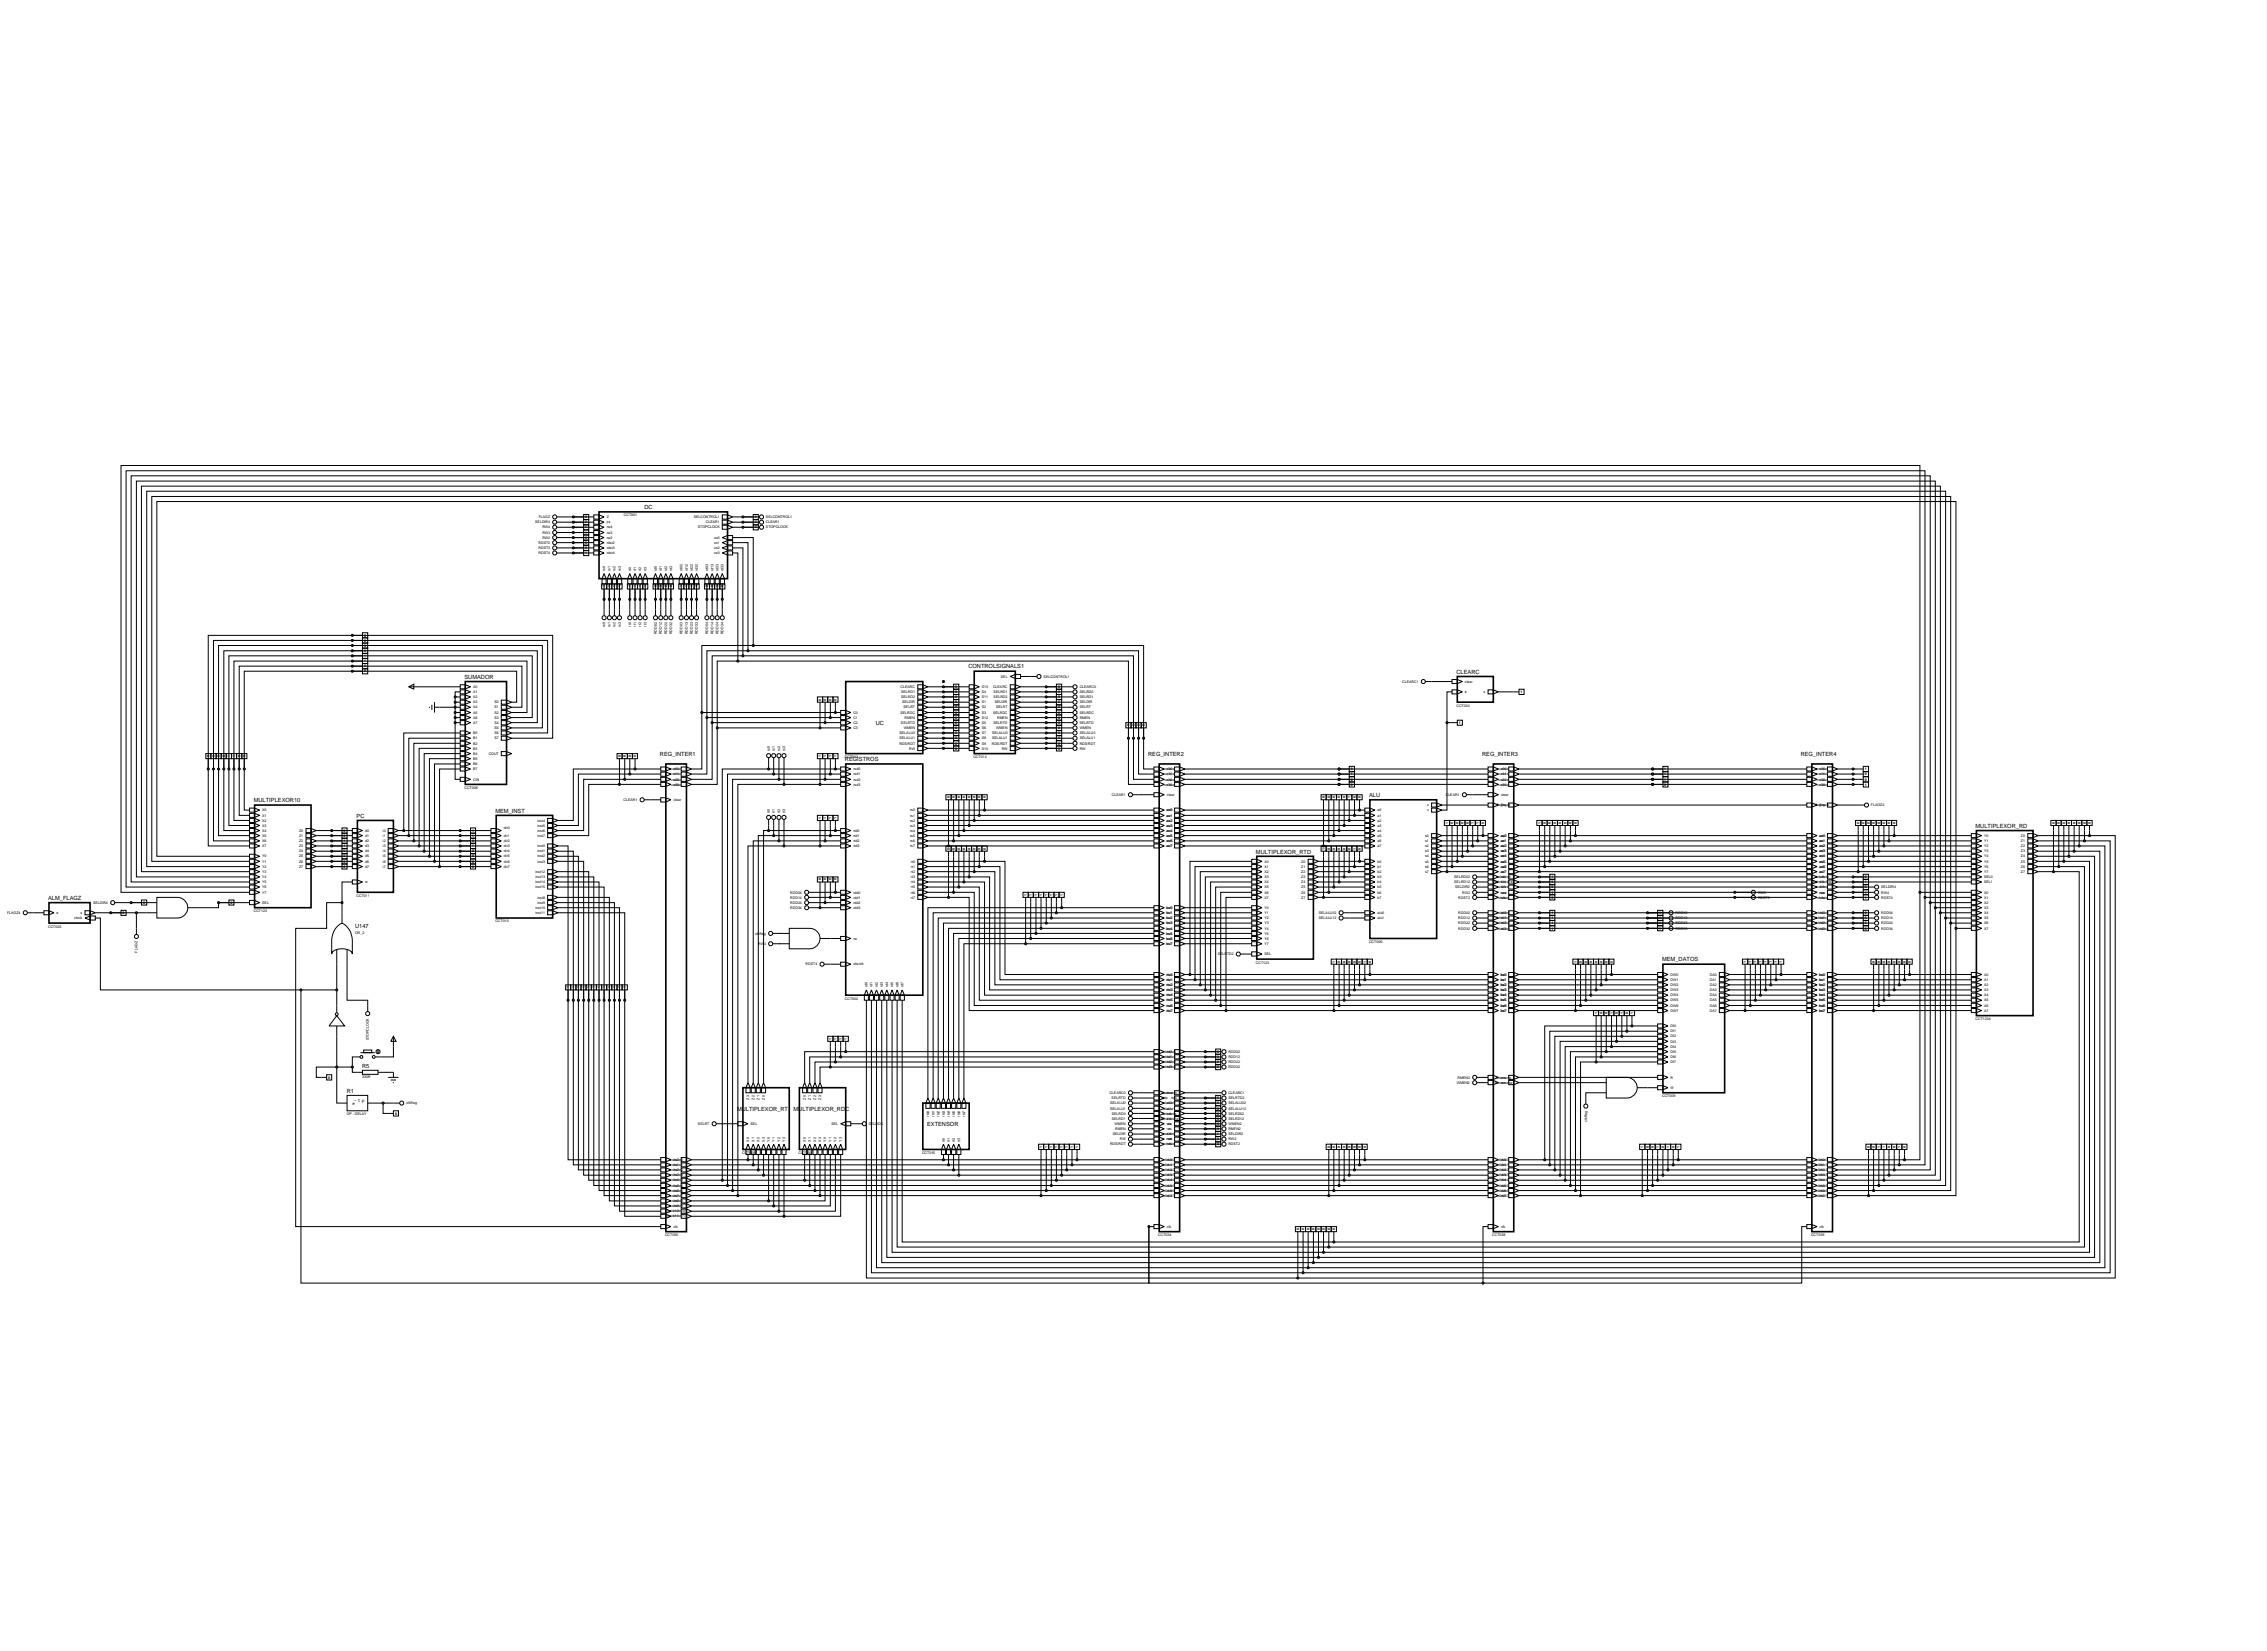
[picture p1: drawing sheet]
<svg xmlns="http://www.w3.org/2000/svg" width="1120mm" height="815mm" viewBox="0 0 1120 815" stroke-linecap="round" stroke-linejoin="round" font-family="sans-serif">
<defs><g id="words">
<g font-size="2.8">
<text x="318" y="251">DC</text>
<text x="229" y="335">SUMADOR</text>
<text x="479" y="330">CONTROLSIGNALS1</text>
<text x="720" y="333">CLEARC</text>
<text x="433" y="358">UC</text>
<text x="326" y="373">REG_INTER1</text>
<text x="418" y="376">REGISTROS</text>
<text x="567" y="373">REG_INTER2</text>
<text x="732" y="373">REG_INTER3</text>
<text x="890" y="373">REG_INTER4</text>
<text x="677" y="394">ALU</text>
<text x="125" y="396">MULTIPLEXOR10</text>
<text x="245" y="401">MEM_INST</text>
<text x="176" y="404">PC</text>
<text x="976" y="409">MULTIPLEXOR_RD</text>
<text x="621" y="422">MULTIPLEXOR_RTD</text>
<text x="24" y="444">ALM_FLAGZ</text>
<text x="175" y="458">U147</text>
<text x="821" y="475">MEM_DATOS</text>
<text x="179" y="527">R5</text>
<text x="171" y="540">R1</text>
<text x="364" y="549">MULTIPLEXOR_RT</text>
<text x="392" y="549">MULTIPLEXOR_RDC</text>
<text x="458" y="556">EXTENSOR</text>
</g>
<text font-size="2.5" x="175" y="544">− τ</text>
<g font-size="2.1">
<text x="174" y="546">e</text>
<text x="178" y="544">.p</text>
</g>
<g font-size="1.8">
<text x="266" y="256">FLAGZ</text>
<text x="289" y="256">0</text>
<text x="300" y="256">Z</text>
<text x="308" y="255">CCT001</text>
<text x="343" y="256">SELCONTROL1</text>
<text x="373" y="256">0</text>
<text x="378" y="256">SELCONTROL1</text>
<text x="265" y="258">SELDIR4</text>
<text x="268" y="264">RW3</text>
<text x="268" y="261">RW4</text>
<text x="289" y="258">0</text>
<text x="289" y="264">1</text>
<text x="289" y="261">1</text>
<text x="300" y="264">rw3</text>
<text x="300" y="258">jrz</text>
<text x="300" y="261">rw4</text>
<text x="345" y="261">STOPCLOCK</text>
<text x="349" y="258">CLEAR1</text>
<text x="373" y="258">0</text>
<text x="373" y="261">0</text>
<text x="378" y="258">CLEAR1</text>
<text x="378" y="261">STOPCLOCK</text>
<text x="266" y="269">RDST2</text>
<text x="268" y="266">RW2</text>
<text x="289" y="266">0</text>
<text x="289" y="269">0</text>
<text x="300" y="266">rw2</text>
<text x="300" y="269">rdst2</text>
<text x="353" y="266">co0</text>
<text x="353" y="269">co1</text>
<text x="266" y="271">RDST3</text>
<text x="266" y="274">RDST4</text>
<text x="289" y="271">0</text>
<text x="289" y="274">1</text>
<text x="300" y="271">rdst3</text>
<text x="300" y="274">rdst4</text>
<text x="353" y="271">co2</text>
<text x="353" y="274">co3</text>
<text x="299" y="282" transform="rotate(-90 299 282)">rs0</text>
<text x="302" y="282" transform="rotate(-90 302 282)">rs1</text>
<text x="304" y="282" transform="rotate(-90 304 282)">rs2</text>
<text x="307" y="282" transform="rotate(-90 307 282)">rs3</text>
<text x="312" y="282" transform="rotate(-90 312 282)">rt0</text>
<text x="314" y="282" transform="rotate(-90 314 282)">rt1</text>
<text x="317" y="282" transform="rotate(-90 317 282)">rt2</text>
<text x="319" y="282" transform="rotate(-90 319 282)">rt3</text>
<text x="325" y="282" transform="rotate(-90 325 282)">rd0</text>
<text x="327" y="282" transform="rotate(-90 327 282)">rd1</text>
<text x="330" y="282" transform="rotate(-90 330 282)">rd2</text>
<text x="332" y="282" transform="rotate(-90 332 282)">rd3</text>
<text x="337" y="282" transform="rotate(-90 337 282)">rd02</text>
<text x="340" y="282" transform="rotate(-90 340 282)">rd12</text>
<text x="342" y="282" transform="rotate(-90 342 282)">rd22</text>
<text x="345" y="282" transform="rotate(-90 345 282)">rd32</text>
<text x="350" y="282" transform="rotate(-90 350 282)">rd03</text>
<text x="353" y="282" transform="rotate(-90 353 282)">rd13</text>
<text x="355" y="282" transform="rotate(-90 355 282)">rd23</text>
<text x="358" y="282" transform="rotate(-90 358 282)">rd33</text>
<text x="299" y="290" transform="rotate(-90 299 290)">1</text>
<text x="302" y="290" transform="rotate(-90 302 290)">1</text>
<text x="304" y="290" transform="rotate(-90 304 290)">1</text>
<text x="307" y="290" transform="rotate(-90 307 290)">1</text>
<text x="312" y="290" transform="rotate(-90 312 290)">1</text>
<text x="314" y="290" transform="rotate(-90 314 290)">1</text>
<text x="317" y="290" transform="rotate(-90 317 290)">1</text>
<text x="319" y="290" transform="rotate(-90 319 290)">1</text>
<text x="325" y="290" transform="rotate(-90 325 290)">0</text>
<text x="327" y="290" transform="rotate(-90 327 290)">0</text>
<text x="330" y="290" transform="rotate(-90 330 290)">0</text>
<text x="332" y="290" transform="rotate(-90 332 290)">0</text>
<text x="337" y="290" transform="rotate(-90 337 290)">1</text>
<text x="340" y="290" transform="rotate(-90 340 290)">1</text>
<text x="342" y="290" transform="rotate(-90 342 290)">1</text>
<text x="345" y="290" transform="rotate(-90 345 290)">1</text>
<text x="350" y="290" transform="rotate(-90 350 290)">0</text>
<text x="353" y="290" transform="rotate(-90 353 290)">0</text>
<text x="355" y="290" transform="rotate(-90 355 290)">0</text>
<text x="358" y="290" transform="rotate(-90 358 290)">0</text>
<text x="299" y="310" transform="rotate(-90 299 310)">rs0</text>
<text x="302" y="310" transform="rotate(-90 302 310)">rs1</text>
<text x="304" y="310" transform="rotate(-90 304 310)">rs2</text>
<text x="307" y="310" transform="rotate(-90 307 310)">rs3</text>
<text x="312" y="309" transform="rotate(-90 312 309)">rt0</text>
<text x="314" y="309" transform="rotate(-90 314 309)">rt1</text>
<text x="317" y="309" transform="rotate(-90 317 309)">rt2</text>
<text x="319" y="309" transform="rotate(-90 319 309)">rt3</text>
<text x="180" y="317">0</text>
<text x="180" y="314">0</text>
<text x="325" y="313" transform="rotate(-90 325 313)">RDD02</text>
<text x="327" y="313" transform="rotate(-90 327 313)">RDD12</text>
<text x="330" y="313" transform="rotate(-90 330 313)">RDD22</text>
<text x="332" y="313" transform="rotate(-90 332 313)">RDD32</text>
<text x="337" y="313" transform="rotate(-90 337 313)">RDD03</text>
<text x="340" y="313" transform="rotate(-90 340 313)">RDD13</text>
<text x="342" y="313" transform="rotate(-90 342 313)">RDD23</text>
<text x="345" y="313" transform="rotate(-90 345 313)">RDD33</text>
<text x="350" y="313" transform="rotate(-90 350 313)">RDD04</text>
<text x="353" y="313" transform="rotate(-90 353 313)">RDD14</text>
<text x="355" y="313" transform="rotate(-90 355 313)">RDD24</text>
<text x="358" y="313" transform="rotate(-90 358 313)">RDD34</text>
<text x="180" y="319">0</text>
<text x="180" y="322">0</text>
<text x="180" y="327">1</text>
<text x="180" y="324">1</text>
<text x="180" y="330">0</text>
<text x="180" y="332">0</text>
<text x="495" y="335">SEL</text>
<text x="516" y="335">SELCONTROL1</text>
<text x="234" y="340">A0</text>
<text x="445" y="340">CLEARC</text>
<text x="472" y="340">0</text>
<text x="485" y="340">S13</text>
<text x="491" y="340">CLEARC</text>
<text x="523" y="340">0</text>
<text x="533" y="340">CLEARC0</text>
<text x="693" y="337">CLEARC1</text>
<text x="724" y="337">clear</text>
<text x="234" y="342">A1</text>
<text x="234" y="345">A2</text>
<text x="234" y="347">A3</text>
<text x="244" y="347">S0</text>
<text x="406" y="346" transform="rotate(-90 406 346)">0</text>
<text x="408" y="346" transform="rotate(-90 408 346)">0</text>
<text x="411" y="346" transform="rotate(-90 411 346)">0</text>
<text x="413" y="346" transform="rotate(-90 413 346)">0</text>
<text x="445" y="342">SELRD1</text>
<text x="445" y="345">SELRD2</text>
<text x="446" y="347">SELDIR</text>
<text x="472" y="347">0</text>
<text x="472" y="342">0</text>
<text x="472" y="345">0</text>
<text x="485" y="342">S4</text>
<text x="485" y="347">S1</text>
<text x="485" y="345">S11</text>
<text x="491" y="342">SELRD1</text>
<text x="491" y="345">SELRD2</text>
<text x="491" y="347">SELDIR</text>
<text x="523" y="347">0</text>
<text x="523" y="345">0</text>
<text x="523" y="342">0</text>
<text x="533" y="342">SELRD0</text>
<text x="533" y="347">SELDIR</text>
<text x="533" y="345">SELRD1</text>
<text x="724" y="342">e</text>
<text x="733" y="342">s</text>
<text x="751" y="342">1</text>
<text x="234" y="350">A4</text>
<text x="234" y="352">A5</text>
<text x="244" y="350">S1</text>
<text x="244" y="352">S2</text>
<text x="422" y="352">C0</text>
<text x="445" y="352">SELRDC</text>
<text x="446" y="350">SELRT</text>
<text x="472" y="350">0</text>
<text x="472" y="352">0</text>
<text x="485" y="352">S3</text>
<text x="485" y="350">S2</text>
<text x="491" y="352">SELRDC</text>
<text x="492" y="350">SELRT</text>
<text x="523" y="350">0</text>
<text x="523" y="352">0</text>
<text x="533" y="352">SELRDC</text>
<text x="533" y="350">SELRT</text>
<text x="720" y="349">CCT024</text>
<text x="234" y="355">A6</text>
<text x="234" y="357">A7</text>
<text x="244" y="355">S3</text>
<text x="244" y="357">S4</text>
<text x="422" y="355">C1</text>
<text x="422" y="357">C2</text>
<text x="445" y="357">SELRTD</text>
<text x="447" y="355">RMEN</text>
<text x="472" y="357">0</text>
<text x="472" y="355">0</text>
<text x="485" y="357">S5</text>
<text x="485" y="355">S12</text>
<text x="491" y="357">SELRTD</text>
<text x="493" y="355">RMEN</text>
<text x="523" y="357">0</text>
<text x="523" y="355">0</text>
<text x="533" y="357">SELRTD</text>
<text x="533" y="355">RMEN</text>
<text x="558" y="359" transform="rotate(-90 558 359)">0</text>
<text x="561" y="359" transform="rotate(-90 561 359)">0</text>
<text x="563" y="359" transform="rotate(-90 563 359)">0</text>
<text x="566" y="359" transform="rotate(-90 566 359)">0</text>
<text x="721" y="357">1</text>
<text x="234" y="363">B0</text>
<text x="234" y="365">B1</text>
<text x="244" y="360">S5</text>
<text x="244" y="365">S7</text>
<text x="244" y="363">S6</text>
<text x="422" y="360">C3</text>
<text x="444" y="365">SELALU1</text>
<text x="444" y="363">SELALU0</text>
<text x="447" y="360">WMEN</text>
<text x="472" y="360">0</text>
<text x="472" y="363">0</text>
<text x="472" y="365">0</text>
<text x="485" y="360">S6</text>
<text x="485" y="363">S7</text>
<text x="485" y="365">S8</text>
<text x="490" y="365">SELALU1</text>
<text x="490" y="363">SELALU0</text>
<text x="492" y="360">WMEN</text>
<text x="523" y="360">0</text>
<text x="523" y="363">0</text>
<text x="523" y="365">0</text>
<text x="533" y="363">SELALU0</text>
<text x="533" y="365">SELALU1</text>
<text x="533" y="360">WMEN</text>
<text x="234" y="368">B2</text>
<text x="234" y="370">B3</text>
<text x="380" y="371" transform="rotate(-90 380 371)">rs0</text>
<text x="383" y="371" transform="rotate(-90 383 371)">rs1</text>
<text x="386" y="371" transform="rotate(-90 386 371)">rs2</text>
<text x="388" y="371" transform="rotate(-90 388 371)">rs3</text>
<text x="444" y="368">RDS/RDT</text>
<text x="449" y="370">RW</text>
<text x="472" y="370">0</text>
<text x="472" y="368">0</text>
<text x="485" y="368">S9</text>
<text x="485" y="370">S10</text>
<text x="490" y="368">RDS/RDT</text>
<text x="495" y="370">RW</text>
<text x="523" y="370">0</text>
<text x="523" y="368">0</text>
<text x="533" y="368">RDS/RDT</text>
<text x="533" y="370">RW</text>
<text x="104" y="374" transform="rotate(-90 104 374)">0</text>
<text x="106" y="374" transform="rotate(-90 106 374)">0</text>
<text x="109" y="374" transform="rotate(-90 109 374)">0</text>
<text x="111" y="374" transform="rotate(-90 111 374)">0</text>
<text x="114" y="374" transform="rotate(-90 114 374)">1</text>
<text x="116" y="374" transform="rotate(-90 116 374)">1</text>
<text x="119" y="374" transform="rotate(-90 119 374)">0</text>
<text x="121" y="374" transform="rotate(-90 121 374)">0</text>
<text x="234" y="373">B4</text>
<text x="234" y="375">B5</text>
<text x="234" y="378">B6</text>
<text x="242" y="373">COUT</text>
<text x="307" y="374" transform="rotate(-90 307 374)">0</text>
<text x="309" y="374" transform="rotate(-90 309 374)">0</text>
<text x="312" y="374" transform="rotate(-90 312 374)">0</text>
<text x="314" y="374" transform="rotate(-90 314 374)">0</text>
<text x="406" y="374" transform="rotate(-90 406 374)">1</text>
<text x="408" y="374" transform="rotate(-90 408 374)">1</text>
<text x="411" y="374" transform="rotate(-90 411 374)">1</text>
<text x="413" y="374" transform="rotate(-90 413 374)">1</text>
<text x="418" y="374">CCT013</text>
<text x="481" y="374">CCT014</text>
<text x="234" y="380">B7</text>
<text x="332" y="383">co1s</text>
<text x="332" y="380">co0s</text>
<text x="333" y="380">co0e</text>
<text x="333" y="383">co1e</text>
<text x="422" y="383">rsd1</text>
<text x="422" y="380">rsd0</text>
<text x="575" y="383">co1s</text>
<text x="575" y="380">co0s</text>
<text x="577" y="380">co0e</text>
<text x="577" y="383">co1e</text>
<text x="667" y="383">1</text>
<text x="667" y="380">0</text>
<text x="740" y="383">co1s</text>
<text x="740" y="380">co0s</text>
<text x="742" y="380">co0e</text>
<text x="742" y="383">co1e</text>
<text x="822" y="383">1</text>
<text x="822" y="380">1</text>
<text x="898" y="383">co1s</text>
<text x="898" y="380">co0s</text>
<text x="899" y="380">co0e</text>
<text x="899" y="383">co1e</text>
<text x="921" y="383">0</text>
<text x="921" y="380">1</text>
<text x="229" y="390">CCT008</text>
<text x="234" y="385">CIN</text>
<text x="332" y="388">co3s</text>
<text x="332" y="385">co2s</text>
<text x="333" y="385">co2e</text>
<text x="333" y="388">co3e</text>
<text x="422" y="385">rsd2</text>
<text x="422" y="388">rsd3</text>
<text x="575" y="388">co3s</text>
<text x="575" y="385">co2s</text>
<text x="577" y="385">co2e</text>
<text x="577" y="388">co3e</text>
<text x="667" y="385">0</text>
<text x="667" y="388">0</text>
<text x="740" y="388">co3s</text>
<text x="740" y="385">co2s</text>
<text x="742" y="385">co2e</text>
<text x="742" y="388">co3e</text>
<text x="822" y="385">1</text>
<text x="822" y="388">0</text>
<text x="898" y="388">co3s</text>
<text x="898" y="385">co2s</text>
<text x="899" y="385">co2e</text>
<text x="899" y="388">co3e</text>
<text x="921" y="385">0</text>
<text x="921" y="388">1</text>
<text x="308" y="396">CLEAR1</text>
<text x="333" y="396">clear</text>
<text x="469" y="394" transform="rotate(-90 469 394)">0</text>
<text x="472" y="394" transform="rotate(-90 472 394)">0</text>
<text x="474" y="394" transform="rotate(-90 474 394)">0</text>
<text x="477" y="394" transform="rotate(-90 477 394)">0</text>
<text x="480" y="394" transform="rotate(-90 480 394)">0</text>
<text x="482" y="394" transform="rotate(-90 482 394)">0</text>
<text x="485" y="394" transform="rotate(-90 485 394)">0</text>
<text x="487" y="394" transform="rotate(-90 487 394)">0</text>
<text x="549" y="393">CLEAR1</text>
<text x="577" y="393">clear</text>
<text x="655" y="394" transform="rotate(-90 655 394)">0</text>
<text x="657" y="394" transform="rotate(-90 657 394)">0</text>
<text x="660" y="394" transform="rotate(-90 660 394)">0</text>
<text x="662" y="394" transform="rotate(-90 662 394)">0</text>
<text x="665" y="394" transform="rotate(-90 665 394)">0</text>
<text x="667" y="394" transform="rotate(-90 667 394)">1</text>
<text x="670" y="394" transform="rotate(-90 670 394)">0</text>
<text x="672" y="394" transform="rotate(-90 672 394)">0</text>
<text x="714" y="393">CLEAR1</text>
<text x="742" y="393">clear</text>
<text x="130" y="401">X0</text>
<text x="380" y="401" transform="rotate(-90 380 401)">rt0</text>
<text x="383" y="401" transform="rotate(-90 383 401)">rt1</text>
<text x="386" y="401" transform="rotate(-90 386 401)">rt2</text>
<text x="388" y="401" transform="rotate(-90 388 401)">rt3</text>
<text x="450" y="401">rs0</text>
<text x="576" y="401">as0</text>
<text x="577" y="401">ae0</text>
<text x="681" y="401">a0</text>
<text x="705" y="398">z</text>
<text x="705" y="401">c</text>
<text x="740" y="398">flagzs</text>
<text x="742" y="398">flagze</text>
<text x="897" y="398">flagzs</text>
<text x="899" y="398">flagze</text>
<text x="924" y="398">FLAGZ4</text>
<text x="130" y="403">X1</text>
<text x="130" y="406">X2</text>
<text x="266" y="406">inst4</text>
<text x="406" y="404" transform="rotate(-90 406 404)">1</text>
<text x="408" y="404" transform="rotate(-90 408 404)">1</text>
<text x="411" y="404" transform="rotate(-90 411 404)">1</text>
<text x="413" y="404" transform="rotate(-90 413 404)">1</text>
<text x="450" y="403">rs1</text>
<text x="450" y="406">rs2</text>
<text x="576" y="406">as2</text>
<text x="576" y="403">as1</text>
<text x="577" y="403">ae1</text>
<text x="577" y="406">ae2</text>
<text x="681" y="403">a1</text>
<text x="681" y="406">a2</text>
<text x="716" y="407" transform="rotate(-90 716 407)">1</text>
<text x="718" y="407" transform="rotate(-90 718 407)">0</text>
<text x="721" y="407" transform="rotate(-90 721 407)">0</text>
<text x="723" y="407" transform="rotate(-90 723 407)">0</text>
<text x="726" y="407" transform="rotate(-90 726 407)">0</text>
<text x="728" y="407" transform="rotate(-90 728 407)">1</text>
<text x="731" y="407" transform="rotate(-90 731 407)">1</text>
<text x="733" y="407" transform="rotate(-90 733 407)">0</text>
<text x="761" y="407" transform="rotate(-90 761 407)">1</text>
<text x="764" y="407" transform="rotate(-90 764 407)">0</text>
<text x="766" y="407" transform="rotate(-90 766 407)">0</text>
<text x="769" y="407" transform="rotate(-90 769 407)">0</text>
<text x="771" y="407" transform="rotate(-90 771 407)">0</text>
<text x="774" y="407" transform="rotate(-90 774 407)">0</text>
<text x="777" y="407" transform="rotate(-90 777 407)">0</text>
<text x="779" y="407" transform="rotate(-90 779 407)">0</text>
<text x="919" y="407" transform="rotate(-90 919 407)">0</text>
<text x="921" y="407" transform="rotate(-90 921 407)">0</text>
<text x="924" y="407" transform="rotate(-90 924 407)">0</text>
<text x="926" y="407" transform="rotate(-90 926 407)">0</text>
<text x="929" y="407" transform="rotate(-90 929 407)">0</text>
<text x="931" y="407" transform="rotate(-90 931 407)">0</text>
<text x="934" y="407" transform="rotate(-90 934 407)">0</text>
<text x="937" y="407" transform="rotate(-90 937 407)">0</text>
<text x="1015" y="407" transform="rotate(-90 1015 407)">0</text>
<text x="1018" y="407" transform="rotate(-90 1018 407)">0</text>
<text x="1020" y="407" transform="rotate(-90 1020 407)">0</text>
<text x="1023" y="407" transform="rotate(-90 1023 407)">0</text>
<text x="1025" y="407" transform="rotate(-90 1025 407)">0</text>
<text x="1028" y="407" transform="rotate(-90 1028 407)">0</text>
<text x="1031" y="407" transform="rotate(-90 1031 407)">0</text>
<text x="1033" y="407" transform="rotate(-90 1033 407)">0</text>
<text x="130" y="408">X3</text>
<text x="130" y="411">X4</text>
<text x="130" y="413">X5</text>
<text x="148" y="411">Z0</text>
<text x="148" y="413">Z1</text>
<text x="170" y="413">0</text>
<text x="170" y="411">0</text>
<text x="180" y="411">d0</text>
<text x="180" y="413">d1</text>
<text x="189" y="411">i0</text>
<text x="189" y="413">i1</text>
<text x="233" y="413">1</text>
<text x="233" y="411">1</text>
<text x="249" y="410">dir0</text>
<text x="249" y="413">dir1</text>
<text x="266" y="411">inst6</text>
<text x="266" y="413">inst7</text>
<text x="266" y="408">inst5</text>
<text x="422" y="411">rtd0</text>
<text x="422" y="413">rtd1</text>
<text x="450" y="408">rs3</text>
<text x="450" y="411">rs4</text>
<text x="450" y="413">rs5</text>
<text x="576" y="413">as5</text>
<text x="576" y="411">as4</text>
<text x="576" y="408">as3</text>
<text x="577" y="408">ae3</text>
<text x="577" y="411">ae4</text>
<text x="577" y="413">ae5</text>
<text x="681" y="408">a3</text>
<text x="681" y="411">a4</text>
<text x="681" y="413">a5</text>
<text x="704" y="413">s0</text>
<text x="741" y="413">as0</text>
<text x="742" y="413">ae0</text>
<text x="899" y="413">as0</text>
<text x="899" y="413">ae0</text>
<text x="980" y="413">Y0</text>
<text x="999" y="413">Z0</text>
<text x="130" y="416">X6</text>
<text x="130" y="418">X7</text>
<text x="148" y="416">Z2</text>
<text x="148" y="418">Z3</text>
<text x="170" y="416">1</text>
<text x="170" y="418">1</text>
<text x="180" y="416">d2</text>
<text x="180" y="418">d3</text>
<text x="189" y="418">i3</text>
<text x="189" y="416">i2</text>
<text x="233" y="416">0</text>
<text x="233" y="418">1</text>
<text x="249" y="416">dir2</text>
<text x="249" y="418">dir3</text>
<text x="266" y="418">inst0</text>
<text x="422" y="416">rtd2</text>
<text x="422" y="418">rtd3</text>
<text x="450" y="416">rs6</text>
<text x="450" y="418">rs7</text>
<text x="469" y="420" transform="rotate(-90 469 420)">0</text>
<text x="472" y="420" transform="rotate(-90 472 420)">0</text>
<text x="474" y="420" transform="rotate(-90 474 420)">0</text>
<text x="477" y="420" transform="rotate(-90 477 420)">0</text>
<text x="480" y="420" transform="rotate(-90 480 420)">0</text>
<text x="482" y="420" transform="rotate(-90 482 420)">0</text>
<text x="485" y="420" transform="rotate(-90 485 420)">0</text>
<text x="487" y="420" transform="rotate(-90 487 420)">0</text>
<text x="576" y="418">as7</text>
<text x="576" y="416">as6</text>
<text x="577" y="416">ae6</text>
<text x="577" y="418">ae7</text>
<text x="655" y="420" transform="rotate(-90 655 420)">1</text>
<text x="657" y="420" transform="rotate(-90 657 420)">0</text>
<text x="660" y="420" transform="rotate(-90 660 420)">0</text>
<text x="662" y="420" transform="rotate(-90 662 420)">0</text>
<text x="665" y="420" transform="rotate(-90 665 420)">0</text>
<text x="667" y="420" transform="rotate(-90 667 420)">0</text>
<text x="670" y="420" transform="rotate(-90 670 420)">1</text>
<text x="672" y="420" transform="rotate(-90 672 420)">0</text>
<text x="681" y="416">a6</text>
<text x="681" y="418">a7</text>
<text x="704" y="416">s1</text>
<text x="704" y="418">s2</text>
<text x="741" y="418">as2</text>
<text x="741" y="416">as1</text>
<text x="742" y="416">ae1</text>
<text x="742" y="418">ae2</text>
<text x="899" y="418">as2</text>
<text x="899" y="416">as1</text>
<text x="899" y="416">ae1</text>
<text x="899" y="418">ae2</text>
<text x="980" y="416">Y1</text>
<text x="980" y="418">Y2</text>
<text x="999" y="416">Z1</text>
<text x="999" y="418">Z2</text>
<text x="130" y="423">Y0</text>
<text x="130" y="426">Y1</text>
<text x="148" y="421">Z4</text>
<text x="148" y="423">Z5</text>
<text x="148" y="426">Z6</text>
<text x="170" y="423">0</text>
<text x="170" y="426">0</text>
<text x="170" y="421">0</text>
<text x="180" y="421">d4</text>
<text x="180" y="423">d5</text>
<text x="180" y="426">d6</text>
<text x="189" y="421">i4</text>
<text x="189" y="423">i5</text>
<text x="189" y="426">i6</text>
<text x="233" y="423">0</text>
<text x="233" y="426">0</text>
<text x="233" y="421">0</text>
<text x="249" y="421">dir4</text>
<text x="249" y="423">dir5</text>
<text x="249" y="426">dir6</text>
<text x="266" y="421">inst1</text>
<text x="266" y="423">inst2</text>
<text x="266" y="426">inst3</text>
<text x="450" y="426">rt0</text>
<text x="625" y="426">X0</text>
<text x="643" y="426">Z0</text>
<text x="681" y="426">b0</text>
<text x="704" y="421">s3</text>
<text x="704" y="423">s4</text>
<text x="704" y="426">s5</text>
<text x="741" y="426">as5</text>
<text x="741" y="423">as4</text>
<text x="741" y="421">as3</text>
<text x="742" y="421">ae3</text>
<text x="742" y="423">ae4</text>
<text x="742" y="426">ae5</text>
<text x="899" y="426">as5</text>
<text x="899" y="423">as4</text>
<text x="899" y="421">as3</text>
<text x="899" y="421">ae3</text>
<text x="899" y="423">ae4</text>
<text x="899" y="426">ae5</text>
<text x="980" y="421">Y3</text>
<text x="980" y="423">Y4</text>
<text x="980" y="426">Y5</text>
<text x="999" y="421">Z3</text>
<text x="999" y="423">Z4</text>
<text x="999" y="426">Z5</text>
<text x="130" y="429">Y2</text>
<text x="130" y="431">Y3</text>
<text x="148" y="429">Z7</text>
<text x="170" y="429">0</text>
<text x="180" y="429">d7</text>
<text x="189" y="429">i7</text>
<text x="233" y="429">0</text>
<text x="249" y="429">dir7</text>
<text x="265" y="431">inst12</text>
<text x="450" y="429">rt1</text>
<text x="450" y="431">rt2</text>
<text x="625" y="429">X1</text>
<text x="625" y="431">X2</text>
<text x="643" y="429">Z1</text>
<text x="643" y="431">Z2</text>
<text x="681" y="429">b1</text>
<text x="681" y="431">b2</text>
<text x="704" y="429">s6</text>
<text x="704" y="431">s7</text>
<text x="741" y="431">as7</text>
<text x="741" y="429">as6</text>
<text x="742" y="429">ae6</text>
<text x="742" y="431">ae7</text>
<text x="899" y="431">as7</text>
<text x="899" y="429">as6</text>
<text x="899" y="429">ae6</text>
<text x="899" y="431">ae7</text>
<text x="980" y="429">Y6</text>
<text x="980" y="431">Y7</text>
<text x="999" y="429">Z6</text>
<text x="999" y="431">Z7</text>
<text x="130" y="434">Y4</text>
<text x="130" y="436">Y5</text>
<text x="180" y="436">w</text>
<text x="265" y="434">inst13</text>
<text x="265" y="436">inst14</text>
<text x="406" y="435" transform="rotate(-90 406 435)">0</text>
<text x="408" y="435" transform="rotate(-90 408 435)">0</text>
<text x="411" y="435" transform="rotate(-90 411 435)">0</text>
<text x="413" y="435" transform="rotate(-90 413 435)">0</text>
<text x="450" y="434">rt3</text>
<text x="450" y="436">rt4</text>
<text x="625" y="434">X3</text>
<text x="625" y="436">X4</text>
<text x="643" y="434">Z3</text>
<text x="643" y="436">Z4</text>
<text x="681" y="434">b3</text>
<text x="681" y="436">b4</text>
<text x="719" y="434">SELRD02</text>
<text x="719" y="436">SELRD12</text>
<text x="739" y="436">selrd1s</text>
<text x="739" y="434">selrds</text>
<text x="742" y="434">selrde</text>
<text x="742" y="436">selrd1e</text>
<text x="767" y="436">0</text>
<text x="767" y="434">1</text>
<text x="896" y="436">selrd1s</text>
<text x="897" y="434">selrds</text>
<text x="899" y="434">selrde</text>
<text x="899" y="436">selrd1e</text>
<text x="921" y="434">0</text>
<text x="921" y="436">1</text>
<text x="980" y="434">SEL0</text>
<text x="980" y="436">SEL1</text>
<text x="130" y="439">Y6</text>
<text x="130" y="441">Y7</text>
<text x="176" y="443">CCT011</text>
<text x="265" y="439">inst15</text>
<text x="266" y="444">inst8</text>
<text x="390" y="441">RDD04</text>
<text x="390" y="444">RDD14</text>
<text x="422" y="441">rdd0</text>
<text x="422" y="444">rdd1</text>
<text x="450" y="439">rt5</text>
<text x="450" y="441">rt6</text>
<text x="450" y="444">rt7</text>
<text x="507" y="442" transform="rotate(-90 507 442)">1</text>
<text x="510" y="442" transform="rotate(-90 510 442)">1</text>
<text x="513" y="442" transform="rotate(-90 513 442)">1</text>
<text x="515" y="442" transform="rotate(-90 515 442)">1</text>
<text x="518" y="442" transform="rotate(-90 518 442)">1</text>
<text x="520" y="442" transform="rotate(-90 520 442)">1</text>
<text x="523" y="442" transform="rotate(-90 523 442)">1</text>
<text x="525" y="442" transform="rotate(-90 525 442)">1</text>
<text x="625" y="439">X5</text>
<text x="625" y="441">X6</text>
<text x="625" y="444">X7</text>
<text x="643" y="439">Z5</text>
<text x="643" y="441">Z6</text>
<text x="643" y="444">Z7</text>
<text x="681" y="439">b5</text>
<text x="681" y="441">b6</text>
<text x="681" y="444">b7</text>
<text x="719" y="439">SELDIR2</text>
<text x="721" y="444">RDST2</text>
<text x="722" y="441">RW2</text>
<text x="740" y="444">rdsts</text>
<text x="740" y="439">sdirs</text>
<text x="742" y="441">rws</text>
<text x="742" y="441">rwe</text>
<text x="742" y="444">rdste</text>
<text x="742" y="439">sdire</text>
<text x="767" y="439">0</text>
<text x="767" y="441">1</text>
<text x="767" y="444">0</text>
<text x="869" y="441">RW3</text>
<text x="869" y="444">RDST3</text>
<text x="898" y="444">rdsts</text>
<text x="898" y="439">sdirs</text>
<text x="899" y="441">rws</text>
<text x="899" y="441">rwe</text>
<text x="899" y="444">rdste</text>
<text x="899" y="439">sdire</text>
<text x="921" y="439">0</text>
<text x="921" y="441">1</text>
<text x="921" y="444">1</text>
<text x="930" y="441">RW4</text>
<text x="930" y="439">SELDIR4</text>
<text x="930" y="444">RDST4</text>
<text x="980" y="441">X0</text>
<text x="980" y="444">X1</text>
<text x="46" y="446">SELDIR4</text>
<text x="71" y="446">0</text>
<text x="114" y="446">0</text>
<text x="130" y="446">SEL</text>
<text x="265" y="449">inst10</text>
<text x="266" y="446">inst9</text>
<text x="390" y="449">RDD34</text>
<text x="390" y="446">RDD24</text>
<text x="422" y="446">rdd2</text>
<text x="422" y="449">rdd3</text>
<text x="576" y="449">bs0</text>
<text x="577" y="449">be0</text>
<text x="625" y="449">Y0</text>
<text x="980" y="446">X2</text>
<text x="980" y="449">X3</text>
<text x="3" y="451">FLAGZ4</text>
<text x="28" y="451">e</text>
<text x="37" y="454">clock</text>
<text x="40" y="451">s</text>
<text x="60" y="451">0</text>
<text x="125" y="450">CCT123</text>
<text x="245" y="456">CCT010</text>
<text x="265" y="451">inst11</text>
<text x="576" y="451">bs1</text>
<text x="576" y="454">bs2</text>
<text x="577" y="451">be1</text>
<text x="577" y="454">be2</text>
<text x="625" y="451">Y1</text>
<text x="625" y="454">Y2</text>
<text x="652" y="454">SELALU12</text>
<text x="652" y="451">SELALU02</text>
<text x="681" y="451">alu0</text>
<text x="681" y="454">alu1</text>
<text x="721" y="451">RDD02</text>
<text x="721" y="454">RDD12</text>
<text x="740" y="454">rdds1</text>
<text x="740" y="451">rdds0</text>
<text x="742" y="451">rdde0</text>
<text x="742" y="454">rdde1</text>
<text x="767" y="454">1</text>
<text x="767" y="451">1</text>
<text x="820" y="454">1</text>
<text x="820" y="451">1</text>
<text x="828" y="451">RDD03</text>
<text x="828" y="454">RDD13</text>
<text x="897" y="454">rdds1</text>
<text x="897" y="451">rdds0</text>
<text x="899" y="451">rdde0</text>
<text x="899" y="454">rdde1</text>
<text x="921" y="454">0</text>
<text x="921" y="451">0</text>
<text x="930" y="451">RDD04</text>
<text x="930" y="454">RDD14</text>
<text x="980" y="451">X4</text>
<text x="980" y="454">X5</text>
<text x="24" y="458">CCT025</text>
<text x="175" y="461">OR_2</text>
<text x="373" y="462">clkReg</text>
<text x="576" y="462">bs5</text>
<text x="576" y="459">bs4</text>
<text x="576" y="456">bs3</text>
<text x="577" y="456">be3</text>
<text x="577" y="459">be4</text>
<text x="577" y="462">be5</text>
<text x="625" y="456">Y3</text>
<text x="625" y="459">Y4</text>
<text x="625" y="462">Y5</text>
<text x="721" y="459">RDD32</text>
<text x="721" y="456">RDD22</text>
<text x="740" y="456">rdds2</text>
<text x="740" y="459">rdds3</text>
<text x="742" y="456">rdde2</text>
<text x="742" y="459">rdde3</text>
<text x="767" y="456">1</text>
<text x="767" y="459">1</text>
<text x="820" y="456">1</text>
<text x="820" y="459">1</text>
<text x="828" y="459">RDD33</text>
<text x="828" y="456">RDD23</text>
<text x="897" y="456">rdds2</text>
<text x="897" y="459">rdds3</text>
<text x="899" y="456">rdde2</text>
<text x="899" y="459">rdde3</text>
<text x="921" y="456">0</text>
<text x="921" y="459">0</text>
<text x="930" y="459">RDD34</text>
<text x="930" y="456">RDD24</text>
<text x="980" y="456">X6</text>
<text x="980" y="459">X7</text>
<text x="375" y="467">RW4</text>
<text x="422" y="464">rw</text>
<text x="576" y="467">bs7</text>
<text x="576" y="464">bs6</text>
<text x="577" y="464">be6</text>
<text x="577" y="467">be7</text>
<text x="625" y="464">Y6</text>
<text x="625" y="467">Y7</text>
<text x="677" y="466">CCT006</text>
<text x="68" y="470" transform="rotate(-90 68 470)">FLAGZ</text>
<text x="602" y="472">SELRTD2</text>
<text x="625" y="472">SEL</text>
<text x="398" y="477">RDST4</text>
<text x="422" y="477">rds/rdt</text>
<text x="621" y="476">CCT123</text>
<text x="660" y="475" transform="rotate(-90 660 475)">1</text>
<text x="662" y="475" transform="rotate(-90 662 475)">0</text>
<text x="665" y="475" transform="rotate(-90 665 475)">0</text>
<text x="667" y="475" transform="rotate(-90 667 475)">0</text>
<text x="670" y="475" transform="rotate(-90 670 475)">0</text>
<text x="672" y="475" transform="rotate(-90 672 475)">0</text>
<text x="675" y="475" transform="rotate(-90 675 475)">1</text>
<text x="677" y="475" transform="rotate(-90 677 475)">0</text>
<text x="779" y="475" transform="rotate(-90 779 475)">1</text>
<text x="782" y="475" transform="rotate(-90 782 475)">0</text>
<text x="784" y="475" transform="rotate(-90 784 475)">0</text>
<text x="787" y="475" transform="rotate(-90 787 475)">0</text>
<text x="789" y="475" transform="rotate(-90 789 475)">0</text>
<text x="792" y="475" transform="rotate(-90 792 475)">0</text>
<text x="794" y="475" transform="rotate(-90 794 475)">0</text>
<text x="797" y="475" transform="rotate(-90 797 475)">0</text>
<text x="863" y="475" transform="rotate(-90 863 475)">?</text>
<text x="866" y="475" transform="rotate(-90 866 475)">?</text>
<text x="868" y="475" transform="rotate(-90 868 475)">?</text>
<text x="871" y="475" transform="rotate(-90 871 475)">?</text>
<text x="873" y="475" transform="rotate(-90 873 475)">?</text>
<text x="876" y="475" transform="rotate(-90 876 475)">?</text>
<text x="878" y="475" transform="rotate(-90 878 475)">?</text>
<text x="881" y="475" transform="rotate(-90 881 475)">?</text>
<text x="926" y="475" transform="rotate(-90 926 475)">0</text>
<text x="929" y="475" transform="rotate(-90 929 475)">0</text>
<text x="931" y="475" transform="rotate(-90 931 475)">0</text>
<text x="934" y="475" transform="rotate(-90 934 475)">0</text>
<text x="937" y="475" transform="rotate(-90 937 475)">0</text>
<text x="939" y="475" transform="rotate(-90 939 475)">0</text>
<text x="942" y="475" transform="rotate(-90 942 475)">0</text>
<text x="944" y="475" transform="rotate(-90 944 475)">0</text>
<text x="576" y="482">rts0</text>
<text x="576" y="484">rts1</text>
<text x="577" y="484">rte1</text>
<text x="577" y="482">rte0</text>
<text x="741" y="484">bs1</text>
<text x="741" y="482">bs0</text>
<text x="742" y="482">be0</text>
<text x="742" y="484">be1</text>
<text x="825" y="482">DW0</text>
<text x="825" y="484">DW1</text>
<text x="845" y="482">DA0</text>
<text x="845" y="484">DA1</text>
<text x="899" y="484">bs1</text>
<text x="899" y="482">bs0</text>
<text x="899" y="482">be0</text>
<text x="899" y="484">be1</text>
<text x="980" y="482">A0</text>
<text x="980" y="484">A1</text>
<text x="281" y="488" transform="rotate(-90 281 488)">1</text>
<text x="284" y="488" transform="rotate(-90 284 488)">1</text>
<text x="286" y="488" transform="rotate(-90 286 488)">1</text>
<text x="289" y="488" transform="rotate(-90 289 488)">1</text>
<text x="291" y="488" transform="rotate(-90 291 488)">1</text>
<text x="294" y="488" transform="rotate(-90 294 488)">1</text>
<text x="297" y="488" transform="rotate(-90 297 488)">1</text>
<text x="299" y="488" transform="rotate(-90 299 488)">1</text>
<text x="302" y="488" transform="rotate(-90 302 488)">1</text>
<text x="304" y="488" transform="rotate(-90 304 488)">1</text>
<text x="307" y="488" transform="rotate(-90 307 488)">1</text>
<text x="309" y="488" transform="rotate(-90 309 488)">1</text>
<text x="429" y="488" transform="rotate(-90 429 488)">rd0</text>
<text x="431" y="488" transform="rotate(-90 431 488)">rd1</text>
<text x="434" y="488" transform="rotate(-90 434 488)">rd2</text>
<text x="436" y="488" transform="rotate(-90 436 488)">rd3</text>
<text x="439" y="488" transform="rotate(-90 439 488)">rd4</text>
<text x="441" y="488" transform="rotate(-90 441 488)">rd5</text>
<text x="444" y="488" transform="rotate(-90 444 488)">rd6</text>
<text x="446" y="488" transform="rotate(-90 446 488)">rd7</text>
<text x="576" y="487">rts2</text>
<text x="576" y="489">rts3</text>
<text x="577" y="489">rte3</text>
<text x="577" y="487">rte2</text>
<text x="741" y="489">bs3</text>
<text x="741" y="487">bs2</text>
<text x="742" y="487">be2</text>
<text x="742" y="489">be3</text>
<text x="825" y="487">DW2</text>
<text x="825" y="489">DW3</text>
<text x="845" y="487">DA2</text>
<text x="845" y="489">DA3</text>
<text x="899" y="489">bs3</text>
<text x="899" y="487">bs2</text>
<text x="899" y="487">be2</text>
<text x="899" y="489">be3</text>
<text x="980" y="487">A2</text>
<text x="980" y="489">A3</text>
<text x="418" y="494">CCT002</text>
<text x="576" y="492">rts4</text>
<text x="576" y="497">rts6</text>
<text x="576" y="495">rts5</text>
<text x="577" y="492">rte4</text>
<text x="577" y="495">rte5</text>
<text x="577" y="497">rte6</text>
<text x="741" y="497">bs6</text>
<text x="741" y="495">bs5</text>
<text x="741" y="492">bs4</text>
<text x="742" y="492">be4</text>
<text x="742" y="497">be6</text>
<text x="742" y="495">be5</text>
<text x="825" y="492">DW4</text>
<text x="825" y="495">DW5</text>
<text x="825" y="497">DW6</text>
<text x="845" y="492">DA4</text>
<text x="845" y="495">DA5</text>
<text x="845" y="497">DA6</text>
<text x="899" y="497">bs6</text>
<text x="899" y="495">bs5</text>
<text x="899" y="492">bs4</text>
<text x="899" y="492">be4</text>
<text x="899" y="497">be6</text>
<text x="899" y="495">be5</text>
<text x="980" y="492">A4</text>
<text x="980" y="495">A5</text>
<text x="980" y="497">A6</text>
<text x="576" y="500">rts7</text>
<text x="577" y="500">rte7</text>
<text x="741" y="500">bs7</text>
<text x="742" y="500">be7</text>
<text x="789" y="501" transform="rotate(-90 789 501)">1</text>
<text x="792" y="501" transform="rotate(-90 792 501)">0</text>
<text x="794" y="501" transform="rotate(-90 794 501)">0</text>
<text x="797" y="501" transform="rotate(-90 797 501)">1</text>
<text x="799" y="501" transform="rotate(-90 799 501)">0</text>
<text x="802" y="501" transform="rotate(-90 802 501)">1</text>
<text x="804" y="501" transform="rotate(-90 804 501)">0</text>
<text x="807" y="501" transform="rotate(-90 807 501)">1</text>
<text x="825" y="500">DW7</text>
<text x="845" y="500">DA7</text>
<text x="899" y="500">bs7</text>
<text x="899" y="500">be7</text>
<text x="976" y="504">CCT1234</text>
<text x="980" y="500">A7</text>
<text x="825" y="507">DI0</text>
<text x="825" y="510">DI1</text>
<text x="182" y="514" transform="rotate(-90 182 514)">STOPCLOCK</text>
<text x="411" y="514" transform="rotate(-90 411 514)">1</text>
<text x="413" y="514" transform="rotate(-90 413 514)">1</text>
<text x="416" y="514" transform="rotate(-90 416 514)">1</text>
<text x="418" y="514" transform="rotate(-90 418 514)">1</text>
<text x="825" y="515">DI3</text>
<text x="825" y="512">DI2</text>
<text x="575" y="520">rdds0</text>
<text x="577" y="520">rdde0</text>
<text x="601" y="520">0</text>
<text x="607" y="520">RDD02</text>
<text x="825" y="517">DI4</text>
<text x="825" y="520">DI5</text>
<text x="575" y="523">rdds1</text>
<text x="575" y="525">rdds2</text>
<text x="575" y="528">rdds3</text>
<text x="577" y="523">rdde1</text>
<text x="577" y="525">rdde2</text>
<text x="577" y="528">rdde3</text>
<text x="601" y="523">0</text>
<text x="601" y="525">0</text>
<text x="601" y="528">0</text>
<text x="607" y="528">RDD32</text>
<text x="607" y="523">RDD12</text>
<text x="607" y="525">RDD22</text>
<text x="825" y="525">DI7</text>
<text x="825" y="523">DI6</text>
<text x="162" y="533">0</text>
<text x="179" y="533">330R</text>
<text x="720" y="533">RMEN2</text>
<text x="739" y="533">rmens</text>
<text x="742" y="533">rmene</text>
<text x="825" y="533">R</text>
<text x="720" y="535">WMEN2</text>
<text x="739" y="535">wmens</text>
<text x="742" y="535">wmene</text>
<text x="825" y="538">W</text>
<text x="201" y="545">clkReg</text>
<text x="370" y="543" transform="rotate(-90 370 543)">Z3</text>
<text x="373" y="543" transform="rotate(-90 373 543)">Z2</text>
<text x="375" y="543" transform="rotate(-90 375 543)">Z1</text>
<text x="378" y="543" transform="rotate(-90 378 543)">Z0</text>
<text x="398" y="543" transform="rotate(-90 398 543)">Z0</text>
<text x="401" y="543" transform="rotate(-90 401 543)">Z1</text>
<text x="403" y="543" transform="rotate(-90 403 543)">Z2</text>
<text x="406" y="543" transform="rotate(-90 406 543)">Z3</text>
<text x="548" y="540">CLEARC0</text>
<text x="549" y="545">SELALU0</text>
<text x="549" y="543">SELRTD</text>
<text x="574" y="543">rtde</text>
<text x="574" y="540">clearce</text>
<text x="575" y="545">alus0</text>
<text x="576" y="540">clearcs</text>
<text x="577" y="545">alue0</text>
<text x="579" y="543">rtds</text>
<text x="601" y="543">0</text>
<text x="601" y="545">0</text>
<text x="607" y="543">SELRTD2</text>
<text x="607" y="545">SELALU02</text>
<text x="607" y="540">CLEARC1</text>
<text x="821" y="542">CCT009</text>
<text x="171" y="551">OP : DELAY</text>
<text x="195" y="550">0</text>
<text x="459" y="551" transform="rotate(-90 459 551)">rts0</text>
<text x="462" y="551" transform="rotate(-90 462 551)">rts1</text>
<text x="464" y="551" transform="rotate(-90 464 551)">rts2</text>
<text x="467" y="551" transform="rotate(-90 467 551)">rts3</text>
<text x="469" y="551" transform="rotate(-90 469 551)">rts4</text>
<text x="472" y="551" transform="rotate(-90 472 551)">rts5</text>
<text x="474" y="551" transform="rotate(-90 474 551)">rts6</text>
<text x="477" y="551" transform="rotate(-90 477 551)">rts7</text>
<text x="549" y="548">SELALU1</text>
<text x="549" y="550">SELRD0</text>
<text x="574" y="550">selrds</text>
<text x="575" y="548">alus1</text>
<text x="577" y="548">alue1</text>
<text x="577" y="550">selrde</text>
<text x="601" y="548">0</text>
<text x="601" y="550">0</text>
<text x="607" y="550">SELRD02</text>
<text x="607" y="548">SELALU12</text>
<text x="345" y="556">SELRT</text>
<text x="371" y="556">SEL</text>
<text x="411" y="556">SEL</text>
<text x="429" y="556">SELRDC</text>
<text x="549" y="553">SELRD1</text>
<text x="551" y="556">WMEN</text>
<text x="573" y="553">selrd1s</text>
<text x="577" y="556">we</text>
<text x="577" y="553">selrd1e</text>
<text x="577" y="556">ws</text>
<text x="601" y="556">0</text>
<text x="601" y="553">0</text>
<text x="607" y="556">WMEN2</text>
<text x="607" y="553">SELRD12</text>
<text x="784" y="554" transform="rotate(-90 784 554)">clkReg</text>
<text x="370" y="564" transform="rotate(-90 370 564)">X0</text>
<text x="373" y="564" transform="rotate(-90 373 564)">X1</text>
<text x="375" y="564" transform="rotate(-90 375 564)">X2</text>
<text x="378" y="564" transform="rotate(-90 378 564)">X3</text>
<text x="380" y="564" transform="rotate(-90 380 564)">Y0</text>
<text x="383" y="564" transform="rotate(-90 383 564)">Y1</text>
<text x="386" y="564" transform="rotate(-90 386 564)">Y2</text>
<text x="388" y="564" transform="rotate(-90 388 564)">Y3</text>
<text x="398" y="564" transform="rotate(-90 398 564)">X0</text>
<text x="401" y="564" transform="rotate(-90 401 564)">X1</text>
<text x="403" y="564" transform="rotate(-90 403 564)">X2</text>
<text x="406" y="564" transform="rotate(-90 406 564)">X3</text>
<text x="408" y="564" transform="rotate(-90 408 564)">Y0</text>
<text x="411" y="564" transform="rotate(-90 411 564)">Y1</text>
<text x="413" y="564" transform="rotate(-90 413 564)">Y2</text>
<text x="416" y="564" transform="rotate(-90 416 564)">Y3</text>
<text x="467" y="564" transform="rotate(-90 467 564)">rt0</text>
<text x="469" y="564" transform="rotate(-90 469 564)">rt1</text>
<text x="472" y="564" transform="rotate(-90 472 564)">rt2</text>
<text x="474" y="564" transform="rotate(-90 474 564)">rt3</text>
<text x="550" y="561">SELDIR</text>
<text x="551" y="558">RMEN</text>
<text x="553" y="563">RW</text>
<text x="575" y="561">sdirs</text>
<text x="576" y="563">rws</text>
<text x="577" y="561">sdire</text>
<text x="577" y="563">rwe</text>
<text x="577" y="558">rers</text>
<text x="601" y="561">1</text>
<text x="601" y="563">0</text>
<text x="601" y="558">0</text>
<text x="607" y="561">SELDIR2</text>
<text x="607" y="563">RW2</text>
<text x="607" y="558">RMEN2</text>
<text x="367" y="570">CCT005</text>
<text x="395" y="570">CCT005</text>
<text x="456" y="570">CCT015</text>
<text x="515" y="567" transform="rotate(-90 515 567)">1</text>
<text x="518" y="567" transform="rotate(-90 518 567)">1</text>
<text x="520" y="567" transform="rotate(-90 520 567)">1</text>
<text x="523" y="567" transform="rotate(-90 523 567)">1</text>
<text x="525" y="567" transform="rotate(-90 525 567)">1</text>
<text x="528" y="567" transform="rotate(-90 528 567)">1</text>
<text x="530" y="567" transform="rotate(-90 530 567)">1</text>
<text x="533" y="567" transform="rotate(-90 533 567)">1</text>
<text x="548" y="566">RDS/RDT</text>
<text x="575" y="566">rdsts</text>
<text x="577" y="566">rdste</text>
<text x="601" y="566">0</text>
<text x="607" y="566">RDST2</text>
<text x="657" y="567" transform="rotate(-90 657 567)">0</text>
<text x="660" y="567" transform="rotate(-90 660 567)">0</text>
<text x="662" y="567" transform="rotate(-90 662 567)">0</text>
<text x="665" y="567" transform="rotate(-90 665 567)">0</text>
<text x="667" y="567" transform="rotate(-90 667 567)">0</text>
<text x="670" y="567" transform="rotate(-90 670 567)">0</text>
<text x="672" y="567" transform="rotate(-90 672 567)">0</text>
<text x="675" y="567" transform="rotate(-90 675 567)">0</text>
<text x="812" y="567" transform="rotate(-90 812 567)">1</text>
<text x="815" y="567" transform="rotate(-90 815 567)">0</text>
<text x="817" y="567" transform="rotate(-90 817 567)">0</text>
<text x="820" y="567" transform="rotate(-90 820 567)">1</text>
<text x="822" y="567" transform="rotate(-90 822 567)">0</text>
<text x="825" y="567" transform="rotate(-90 825 567)">1</text>
<text x="827" y="567" transform="rotate(-90 827 567)">0</text>
<text x="830" y="567" transform="rotate(-90 830 567)">1</text>
<text x="924" y="567" transform="rotate(-90 924 567)">0</text>
<text x="926" y="567" transform="rotate(-90 926 567)">0</text>
<text x="929" y="567" transform="rotate(-90 929 567)">1</text>
<text x="931" y="567" transform="rotate(-90 931 567)">1</text>
<text x="934" y="567" transform="rotate(-90 934 567)">0</text>
<text x="937" y="567" transform="rotate(-90 937 567)">0</text>
<text x="939" y="567" transform="rotate(-90 939 567)">1</text>
<text x="942" y="567" transform="rotate(-90 942 567)">0</text>
<text x="331" y="573">insts0</text>
<text x="331" y="576">insts1</text>
<text x="333" y="573">inste0</text>
<text x="333" y="576">inste1</text>
<text x="575" y="573">dirs0</text>
<text x="575" y="576">dirs1</text>
<text x="577" y="573">dire0</text>
<text x="577" y="576">dire1</text>
<text x="740" y="573">dirs0</text>
<text x="740" y="576">dirs1</text>
<text x="742" y="573">dire0</text>
<text x="742" y="576">dire1</text>
<text x="898" y="573">dirs0</text>
<text x="898" y="576">dirs1</text>
<text x="899" y="573">dire0</text>
<text x="899" y="576">dire1</text>
<text x="331" y="578">insts2</text>
<text x="331" y="581">insts3</text>
<text x="333" y="578">inste2</text>
<text x="333" y="581">inste3</text>
<text x="575" y="578">dirs2</text>
<text x="575" y="581">dirs3</text>
<text x="577" y="578">dire2</text>
<text x="577" y="581">dire3</text>
<text x="740" y="578">dirs2</text>
<text x="740" y="581">dirs3</text>
<text x="742" y="578">dire2</text>
<text x="742" y="581">dire3</text>
<text x="898" y="578">dirs2</text>
<text x="898" y="581">dirs3</text>
<text x="899" y="578">dire2</text>
<text x="899" y="581">dire3</text>
<text x="331" y="583">insts4</text>
<text x="331" y="586">insts5</text>
<text x="333" y="583">inste4</text>
<text x="333" y="586">inste5</text>
<text x="575" y="583">dirs4</text>
<text x="575" y="586">dirs5</text>
<text x="577" y="583">dire4</text>
<text x="577" y="586">dire5</text>
<text x="740" y="583">dirs4</text>
<text x="740" y="586">dirs5</text>
<text x="742" y="583">dire4</text>
<text x="742" y="586">dire5</text>
<text x="898" y="583">dirs4</text>
<text x="898" y="586">dirs5</text>
<text x="899" y="583">dire4</text>
<text x="899" y="586">dire5</text>
<text x="331" y="589">insts6</text>
<text x="331" y="591">insts7</text>
<text x="331" y="594">insts8</text>
<text x="333" y="589">inste6</text>
<text x="333" y="591">inste7</text>
<text x="333" y="594">inste8</text>
<text x="575" y="589">dirs6</text>
<text x="575" y="591">dirs7</text>
<text x="577" y="589">dire6</text>
<text x="577" y="591">dire7</text>
<text x="740" y="589">dirs6</text>
<text x="740" y="591">dirs7</text>
<text x="742" y="589">dire6</text>
<text x="742" y="591">dire7</text>
<text x="898" y="589">dirs6</text>
<text x="898" y="591">dirs7</text>
<text x="899" y="589">dire6</text>
<text x="899" y="591">dire7</text>
<text x="330" y="599">insts10</text>
<text x="331" y="596">insts9</text>
<text x="333" y="596">inste9</text>
<text x="333" y="599">inste10</text>
<text x="330" y="601">insts11</text>
<text x="333" y="601">inste11</text>
<text x="329" y="610">CCT035</text>
<text x="333" y="606">clk</text>
<text x="572" y="610">CCT034</text>
<text x="577" y="606">clk</text>
<text x="642" y="607" transform="rotate(-90 642 607)">0</text>
<text x="644" y="607" transform="rotate(-90 644 607)">0</text>
<text x="647" y="607" transform="rotate(-90 647 607)">0</text>
<text x="650" y="607" transform="rotate(-90 650 607)">0</text>
<text x="652" y="607" transform="rotate(-90 652 607)">0</text>
<text x="655" y="607" transform="rotate(-90 655 607)">0</text>
<text x="657" y="607" transform="rotate(-90 657 607)">0</text>
<text x="660" y="607" transform="rotate(-90 660 607)">0</text>
<text x="737" y="610">CCT038</text>
<text x="742" y="606">clk</text>
<text x="895" y="610">CCT039</text>
<text x="899" y="606">clk</text>
</g>
</g></defs>
<g fill="none" stroke="#000" stroke-width=".49">
<path d="M278 255h15M278 258h15M362 255h10M362 258h10M278 263h15M278 265h15M278 268h15M278 271h15M278 260h15M278 273h15M362 273h3v54M362 271h5v53"/>
<path d="M362 268h8v53M362 265h10v54M362 260h10M299 288v13M301 288v13M304 288v13M306 288v13M311 288v13M314 288v13M316 288v13M319 288v13M324 288v13"/>
<path d="M327 288v13M329 288v13M331 288v13M337 288v13M339 288v13M342 288v13M344 288v13M349 288v13M352 288v13M354 288v13M357 288v13M174 314h99v51h-20"/>
<path d="M174 316h97v46h-18M174 319h94v41h-15M174 316h-69v64M174 319h-66v61M174 314h-71v66M174 314h3M174 316h3M174 319h3M372 319h-25v33M372 319h193v46M174 321h91v36h-12M174 324h89v30h-10"/>
<path d="M174 327h86v25h-7M174 329h84v20h-5M174 332h81v15h-2M174 332h-53v48M174 327h-58v53M174 329h-56v51M174 324h-61v56M174 321h-63v59M174 321h3M174 324h3M174 327h3M174 329h3"/>
<path d="M174 332h3M207 339h20M227 338h3l2 1-2 1h-3zM230 338v2M365 327h-11v33M365 327h193v38M367 324h-15v33M367 324h193v41M370 321h-21v33M370 321h193v44M459 339h20M504 339h23"/>
<path d="M504 334h5M707 337h10M217 349h10M225 357v28h2M225 344v13M225 347h2M225 344h2M225 352h2M225 354h2M225 357h2M227 342h-2v2M227 341h3l2 1-2 1h-3z"/>
<path d="M227 343h3l2 1-2 1h-3zM227 346h3l2 1-2 1h-3zM227 348h3l2 1-2 1h-3zM227 351h3l2 1-2 1h-3zM227 353h3l2 1-2 1h-3zM227 356h3l2 1-2 1h-3zM230 341v2M230 343v2M230 346v2M230 348v2M230 351v2M230 353v2"/>
<path d="M230 356v2M248 346h2l3 1-3 1h-2zM248 348h2l3 1-3 1h-2zM248 351h2l3 1-3 1h-2zM248 353h2l3 1-3 1h-2zM248 356h2l3 1-3 1h-2zM248 358h2l3 2-3 1h-2zM250 346v2M250 348v2M250 351v2M250 353v2M250 356v2"/>
<path d="M250 358v3M347 352v28h-5M347 352h68M349 354v28h-7M349 354h66M352 357v28h-10M352 357h63M354 360v27h-12M354 360h61M405 349v11M408 349v8M410 349v5"/>
<path d="M413 349v3M459 349h20M459 347h20M459 344h20M459 352h20M459 354h20M459 357h20M459 360h20M459 342h20M504 349h23M504 347h23M504 344h23"/>
<path d="M504 352h23M504 354h23M504 357h23M504 360h23M504 342h23M715 357v43h-2M715 357h2M717 342h-2v15M740 342h8M103 380v38h20M103 377v3M105 380v35h18"/>
<path d="M105 377v3M108 380v33h15M108 377v3M111 380v30h12M111 377v3M113 380v28h10M113 377v3M116 380v25h7M116 377v3M118 380v23h5M118 377v3M121 380v20h2"/>
<path d="M121 377v3M227 362h-27v48M227 365h-25v48M227 367h-23v48M227 370h-20v48M227 372h-17v48M227 375h-15v48M227 377h-12v48M227 380h-10v48M227 361h3l2 1-2 1h-3zM227 364h3l2 1-2 1h-3zM227 366h3l2 1-2 1h-3z"/>
<path d="M227 369h3l2 1-2 1h-3zM227 371h3l2 1-2 1h-3zM227 374h3l2 1-2 1h-3zM227 376h3l2 1-2 1h-3zM227 379h3l2 1-2 1h-3zM230 361v2M230 364v2M230 366v2M230 369v2M230 371v2M230 374v2M230 376v2"/>
<path d="M230 379v2M248 364h2l3 1-3 1h-2zM248 361h2l3 1-3 1h-2zM248 371h2l3 1-3 1h-2zM250 361v2M250 364v2M250 371v2M306 377v10M309 377v8M311 377v5M314 380h-31v25h-7M314 380h13"/>
<path d="M314 377v3M380 380h-23v203M380 377v3M380 380h35M382 377v5M385 377v8M387 377v10M405 377v10M408 377v8M410 377v5M413 377v3M459 365h20"/>
<path d="M459 362h20M459 370h20M459 367h20M504 365h23M504 362h23M504 370h23M504 367h23M558 365v22h12M558 362v3M560 365v20h10M560 362v3M563 365v17h7"/>
<path d="M563 362v3M565 365v15h5M565 362v3M586 380h149M751 380h142M908 380h10M123 399h3l2 1-2 1h-3zM126 399v2M227 384h3l2 1-2 1h-3zM230 384v2M306 387h-15v26h-15M306 387h21"/>
<path d="M309 385h-21v25h-12M309 385h18M311 382h-25v26h-10M311 382h16M321 395h6M382 382h-23v204M382 382h33M385 385h-23v203M385 385h30M387 387h-22v203M387 387h28M415 381h3l2 1-2 1h-3z"/>
<path d="M415 384h3l2 1-2 1h-3zM415 386h3l2 1-2 1h-3zM418 381v2M418 384v2M418 386v2M454 399h2l3 1-3 1h-2zM456 399v2M469 398v20M471 398v17M474 398v15M476 398v12M479 398v10"/>
<path d="M481 398v7M484 398v5M486 398v2M563 392h7M586 382h149M586 385h149M586 387h149M654 398v20M657 398v17M659 398v15M662 398v12M664 398v10"/>
<path d="M667 398v7M669 398v5M672 398v2M674 399h3l2 1-2 1h-3zM677 399v2M713 398h22M728 392h7M751 382h142M751 385h142M751 387h142M751 398h142M908 382h10"/>
<path d="M908 385h10M908 387h10M908 398h10M123 402h3l2 1-2 1h-3zM123 404h3l2 1-2 1h-3zM123 407h3l2 1-2 1h-3zM123 409h3l2 1-2 1h-3zM123 412h3l2 1-2 1h-3zM123 414h3l2 1-2 1h-3zM123 417h3l2 1-2 1h-3zM126 402v2M126 404v2"/>
<path d="M126 407v2M126 409v2M126 412v2M126 414v2M126 417v2M151 409h3l2 1-2 1h-3zM151 412h3l2 1-2 1h-3zM151 414h3l2 1-2 1h-3zM151 417h3l2 1-2 1h-3zM151 419h3l2 1-2 1h-3zM154 409v2M154 412v2"/>
<path d="M154 414v2M154 417v2M154 419v2M156 410h18M156 413h18M156 415h18M156 418h18M174 409h3l2 1-2 1h-3zM174 412h3l2 1-2 1h-3zM174 414h3l2 1-2 1h-3zM174 417h3l2 1-2 1h-3zM174 419h3l2 1-2 1h-3z"/>
<path d="M177 409v2M177 412v2M177 414v2M177 417v2M177 419v2M192 409h2l3 1-3 1h-2zM192 412h2l3 1-3 1h-2zM192 417h2l3 1-3 1h-2zM192 414h2l3 1-3 1h-2zM192 419h2l3 1-3 1h-2zM194 409v2M194 412v2"/>
<path d="M194 414v2M194 417v2M194 419v2M197 410h46M197 413h46M197 415h46M197 418h46M243 409h2l3 1-3 1h-2zM243 412h2l3 1-3 1h-2zM243 414h2l3 1-3 1h-2zM243 417h2l3 1-3 1h-2zM243 419h2l3 1-3 1h-2z"/>
<path d="M245 409v2M245 412v2M245 414v2M245 417v2M245 419v2M271 409h2l3 1-3 1h-2zM271 412h2l3 1-3 1h-2zM271 417h2l3 1-3 1h-2zM271 419h2l3 1-3 1h-2zM271 407h2l3 1-3 1h-2zM271 404h2l3 1-3 1h-2zM273 404v2"/>
<path d="M273 407v2M273 409v2M273 412v2M273 417v2M273 419v2M276 418h5v76M380 410h-3v125M380 410h35M380 408v2M382 413h-7v122M382 413h33M382 408v5"/>
<path d="M385 415h-13v120M385 415h30M385 408v7M387 418h-17v117M387 418h28M387 408v10M405 408v10M408 408v7M410 408v5M413 408v2M415 409h3l2 1-2 1h-3zM415 412h3l2 1-2 1h-3z"/>
<path d="M415 414h3l2 1-2 1h-3zM415 417h3l2 1-2 1h-3zM418 409v2M418 412v2M418 414v2M418 417v2M454 402h2l3 1-3 1h-2zM454 404h2l3 1-3 1h-2zM454 407h2l3 1-3 1h-2zM454 409h2l3 1-3 1h-2zM454 412h2l3 1-3 1h-2zM454 414h2l3 1-3 1h-2z"/>
<path d="M454 417h2l3 1-3 1h-2zM456 402v2M456 404v2M456 407v2M456 409v2M456 412v2M456 414v2M456 417v2M459 410h111M459 413h111M459 415h111M459 418h111"/>
<path d="M459 400h111M459 403h111M459 405h111M459 408h111M586 410h88M586 413h88M586 415h88M586 418h88M586 400h88M586 403h88M586 405h88M586 408h88"/>
<path d="M674 402h3l2 1-2 1h-3zM674 404h3l2 1-2 1h-3zM674 407h3l2 1-2 1h-3zM674 409h3l2 1-2 1h-3zM674 412h3l2 1-2 1h-3zM674 414h3l2 1-2 1h-3zM674 417h3l2 1-2 1h-3zM677 402v2M677 404v2M677 407v2M677 409v2M677 412v2"/>
<path d="M677 414v2M677 417v2M707 412h3l3 1-3 1h-3zM707 414h3l3 1-3 1h-3zM707 417h3l3 1-3 1h-3zM707 419h3l3 1-3 1h-3zM710 412v2M710 414v2M710 417v2M710 419v2M713 413h22M713 415h22"/>
<path d="M713 418h22M715 410v21M717 410v18M720 410v15M723 410v13M725 410v10M728 410v8M730 410v5M733 410v3M751 413h142M751 415h142M751 418h142"/>
<path d="M761 410v21M763 410v18M766 410v15M768 410v13M771 410v10M773 410v8M776 410v5M779 410v3M908 413h66M908 415h66M908 418h66M918 410v21"/>
<path d="M921 410v18M923 410v15M926 410v13M928 410v10M931 410v8M933 410v5M936 410v3M974 412h3l2 1-2 1h-3zM974 414h3l2 1-2 1h-3zM974 417h3l2 1-2 1h-3zM974 419h3l2 1-2 1h-3zM977 412v2"/>
<path d="M977 414v2M977 417v2M977 419v2M1002 412h3l2 1-2 1h-3zM1002 414h3l2 1-2 1h-3zM1002 417h3l2 1-2 1h-3zM1002 419h3l2 1-2 1h-3zM1005 412v2M1005 414v2M1005 417v2M1005 419v2M1007 413h26"/>
<path d="M1007 415h23M1007 418h20M1015 410v21M1017 410v18M1020 410v15M1022 410v13M1025 410v10M1027 418h13v208h-394M1027 410v8M1030 415h13v214h-399M1030 410v5M1033 413h12v218h-404"/>
<path d="M1033 410v3M123 423h-46v-175h890v211M123 425h-48v-180h889v211M123 428h-50v-185h888v210M123 431h-53v-191h889v211M123 433h-56v-195h889v210M123 436h-58v-201h889v211M123 438h-61v-205h889v210M123 422h3l2 1-2 1h-3zM123 424h3l2 1-2 1h-3zM123 427h3l2 1-2 1h-3zM123 429h3l2 2-2 1h-3z"/>
<path d="M123 432h3l2 1-2 1h-3zM123 435h3l2 1-2 1h-3zM123 437h3l2 1-2 1h-3zM123 440h3l2 1-2 1h-3zM126 422v2M126 424v2M126 427v2M126 429v3M126 432v2M126 435v2M126 437v2M126 440v2"/>
<path d="M151 422h3l2 1-2 1h-3zM151 424h3l2 1-2 1h-3zM151 427h3l2 1-2 1h-3zM154 422v2M154 424v2M154 427v2M156 420h18M156 423h18M156 425h18M156 428h18M174 436h-5v10M174 422h3l2 1-2 1h-3z"/>
<path d="M174 424h3l2 1-2 1h-3zM174 427h3l2 1-2 1h-3zM174 435h3l2 1-2 1h-3zM177 422v2M177 424v2M177 427v2M177 435v2M192 422h2l3 1-3 1h-2zM192 427h2l3 1-3 1h-2zM192 424h2l3 1-3 1h-2zM194 422v2M194 424v2"/>
<path d="M194 427v2M197 420h46M197 423h46M197 425h46M197 428h46M243 422h2l3 1-3 1h-2zM243 424h2l3 1-3 1h-2zM243 427h2l3 1-3 1h-2zM245 422v2M245 424v2M245 427v2M271 422h2l3 1-3 1h-2z"/>
<path d="M271 429h2l3 2-3 1h-2zM271 432h2l3 1-3 1h-2zM271 435h2l3 1-3 1h-2zM271 437h2l3 1-3 1h-2zM271 424h2l3 1-3 1h-2zM273 422v2M273 424v2M273 429v3M273 432v2M273 435v2M273 437v2M276 436h20v58"/>
<path d="M276 438h23v56M276 433h17v61M276 431h15v63M276 425h12v69M276 423h10v71M276 420h7v74M405 438v10M408 438v8M410 438v5M413 438v3M415 440h3l2 1-2 1h-3zM418 440v2"/>
<path d="M454 424h2l3 1-3 1h-2zM454 427h2l3 1-3 1h-2zM454 429h2l3 2-3 1h-2zM454 432h2l3 1-3 1h-2zM454 435h2l3 1-3 1h-2zM454 437h2l3 1-3 1h-2zM454 440h2l3 1-3 1h-2zM456 424v2M456 427v2M456 429v3M456 432v2M456 435v2"/>
<path d="M456 437v2M456 440v2M459 425h27M459 428h25M459 431h22M459 433h20M459 436h17M459 438h15M469 423v20M471 423v18M474 438h10v56h86M474 423v15"/>
<path d="M476 436h10v55h84M476 423v13M479 433h10v56h81M479 423v10M481 431h11v55h78M481 423v8M484 428h10v56h76M484 423v5M486 425h11v56h73M486 423v2M618 428h-28v56M618 433h-22v56"/>
<path d="M618 436h-20v55M618 438h-17v56M618 431h-25v55M618 425h-30v56M652 425h22M652 428h22M652 431h22M652 433h22M652 436h22M652 438h22M654 423v20M657 423v18"/>
<path d="M659 423v15M662 423v13M664 423v10M667 423v8M669 423v5M672 423v2M674 424h3l2 1-2 1h-3zM674 427h3l2 1-2 1h-3zM674 429h3l2 2-2 1h-3zM674 432h3l2 1-2 1h-3zM674 435h3l2 1-2 1h-3zM674 437h3l2 1-2 1h-3z"/>
<path d="M674 440h3l2 1-2 1h-3zM677 424v2M677 427v2M677 429v3M677 432v2M677 435v2M677 437v2M677 440v2M707 422h3l3 1-3 1h-3zM707 424h3l3 1-3 1h-3zM707 427h3l3 1-3 1h-3zM707 429h3l3 2-3 1h-3z"/>
<path d="M710 422v2M710 424v2M710 427v2M710 429v3M713 420h22M713 423h22M713 425h22M713 428h22M713 431h22M733 433h2M733 436h2M733 438h2"/>
<path d="M751 420h142M751 423h142M751 425h142M751 428h142M751 431h142M751 433h142M751 436h142M751 438h142M908 420h66M908 423h66M908 425h66M908 428h66"/>
<path d="M908 431h66M908 433h66M908 436h66M908 438h15M974 440h3l2 1-2 1h-3zM974 422h3l2 1-2 1h-3zM974 424h3l2 1-2 1h-3zM974 427h3l2 1-2 1h-3zM974 429h3l2 2-2 1h-3zM974 432h3l2 1-2 1h-3zM977 422v2M977 424v2"/>
<path d="M977 427v2M977 429v3M977 432v2M977 440v2M1002 422h3l2 1-2 1h-3zM1002 424h3l2 1-2 1h-3zM1002 427h3l2 1-2 1h-3zM1002 429h3l2 2-2 1h-3zM1005 422v2M1005 424v2M1005 427v2M1005 429v3"/>
<path d="M1007 420h18M1007 423h15M1007 425h13M1007 428h10M1007 431h8M1015 431h12v182h-368M1017 428h13v188h-373M1020 425h13v193h-379M1022 423h13v198h-383M1025 420h13v204h-389M17 451h5M47 453h3v36h99"/>
<path d="M47 451h26M60 446h13M67 451v8M123 446h-15v2h-10M123 441h-63v-211h889v211M123 445h3l2 1-2 1h-3zM126 445v2M169 446h-8v13h-15v147h181M169 446v5M271 442h2l3 1-3 1h-2zM271 445h2l3 1-3 1h-2zM271 447h2l3 1-3 1h-2z"/>
<path d="M271 450h2l3 1-3 1h-2zM273 442v2M273 445v2M273 447v2M273 450v2M276 451h33v43M276 448h30v46M276 446h28v48M276 443h25v51M403 441h12M403 443h12M403 446h12"/>
<path d="M403 448h12M415 442h3l2 1-2 1h-3zM415 445h3l2 1-2 1h-3zM415 447h3l2 1-2 1h-3zM418 442v2M418 445v2M418 447v2M454 442h2l3 1-3 1h-2zM456 442v2M459 441h12M459 443h10M469 443h10v56h91"/>
<path d="M471 441h10v56h89M507 446v20M509 446v17M512 446v15M514 459h-45v83M514 446v13M514 459h56M517 456h-51v86M517 446v10M517 456h53M519 453h-55v89M519 446v7"/>
<path d="M519 453h51M522 451h-61v91M522 446v5M522 451h48M525 448h-66v94M525 448h45M525 446v2M586 448h32M586 451h32M586 453h32M586 456h32M586 459h32"/>
<path d="M618 441h-15v56M618 443h-12v56M652 441h22M652 443h22M667 451h7M667 453h7M674 442h3l2 1-2 1h-3zM674 450h3l2 1-2 1h-3zM674 452h3l2 1-2 1h-3zM677 442v2M677 450v2M677 452v2"/>
<path d="M733 441h2M733 443h2M733 451h2M733 453h2M733 456h2M733 459h2M751 441h142M751 443h142M751 451h142M751 453h142M751 456h142M751 459h142"/>
<path d="M908 441h15M908 443h15M908 451h15M908 453h15M908 456h15M908 459h15M949 441v132h-8M949 441h25M951 443v132h-13M951 443h23M954 446v132h-18M954 446h20"/>
<path d="M956 448v132h-23M956 448h18M959 451v132h-28M959 451h15M961 453v133h-33M961 453h13M964 456v132h-38M964 456h10M967 459v131h-44M967 459h7M974 442h3l2 1-2 1h-3zM974 445h3l2 1-2 1h-3z"/>
<path d="M974 447h3l2 1-2 1h-3zM974 450h3l2 1-2 1h-3zM974 452h3l2 1-2 1h-3zM974 455h3l2 1-2 1h-3zM974 457h3l2 2-2 1h-3zM977 442v2M977 445v2M977 447v2M977 450v2M977 452v2M977 455v2M977 457v3"/>
<path d="M166 476v21M172 476v18h10v3M410 476h5M410 463h5M415 475h3l2 1-2 1h-3zM415 463h3h2l-2 2h-3zM418 463v2M418 475v2M507 466h-31v76M507 466h63M509 463h-35v79M509 463h61"/>
<path d="M512 461h-41v81M512 461h58M586 463h32M586 461h32M586 466h32M616 471h2M659 479v20M662 479v18M664 479v15M667 479v12M669 479v10M672 479v7"/>
<path d="M674 479v5M677 479v2M779 479v20M781 479v18M784 479v15M786 479v12M789 479v10M791 479v7M794 479v5M796 479v2M862 479v20M865 479v18"/>
<path d="M867 479v15M870 479v12M872 479v10M875 479v7M878 479v5M880 479v2M926 479v20M928 479v18M931 479v15M933 479v12M936 479v10M938 479v7"/>
<path d="M941 479v5M944 479v2M149 489v145h419v-28M149 489h17M281 494v79h46M281 491v3M283 494v81h44M283 491v3M286 494v84h41M286 491v3M288 494v86h39M288 491v3"/>
<path d="M291 494v89h36M291 491v3M293 494v92h34M293 491v3M296 494v94h31M296 491v3M299 494v96h28M299 491v3M301 494v99h26M301 491v3M304 494v102h23M304 491v3"/>
<path d="M306 494v104h21M306 491v3M309 494v107h18M309 491v3M427 491h2M428 494v137h213M428 489l1 2v3h-2v-3zM430 491h2M431 494v135h213M431 489l1 2v3h-2v-3zM432 491h2M433 494v132h213"/>
<path d="M433 489l1 2v3h-2v-3zM435 491h2M436 494v130h213M436 489l1 2v3h-2v-3zM437 491h2M438 494v127h214M438 489l1 2v3h-2v-3zM440 491h2M441 494v124h213M441 489l1 2v3h-2v-3zM442 491h2M443 494v122h214"/>
<path d="M443 489l1 2v3h-2v-3zM445 491h2M446 494v119h213M446 489l1 2v3h-2v-3zM586 484h149M586 489h149M586 491h149M586 494h149M586 497h149M586 499h149M586 486h149M586 481h149"/>
<path d="M751 484h68M751 489h68M751 491h68M751 494h68M751 497h68M751 499h68M751 486h68M751 481h68M819 480h3l2 1-2 1h-3zM819 483h3l2 1-2 1h-3zM819 485h3l2 1-2 1h-3zM819 488h3l2 1-2 1h-3z"/>
<path d="M819 491h3h2l-2 2h-3zM819 493h3l2 1-2 1h-3zM819 496h3l2 1-2 1h-3zM819 498h3l2 1-2 1h-3zM822 480v2M822 483v2M822 485v2M822 488v2M822 491v2M822 493v2M822 496v2M822 498v2"/>
<path d="M855 484h38M855 489h38M855 491h38M855 494h38M855 497h38M855 499h38M855 486h38M855 481h38M908 484h66M908 489h66M908 491h66M908 494h66"/>
<path d="M908 497h66M908 499h66M908 486h66M908 481h66M166 512v15M178 520h7M180 519h4v1h-4zM186 520h1M187 519v1M187 519h-1M187 519h.1M187 520h.1"/>
<path d="M194 512v10h-8M194 512l2 2h-3zM410 517v10M413 517v8M415 517v5M418 519h-20v16M418 517v2M418 519h152M586 519h15M789 504v21M791 504v18M794 519h-18v67"/>
<path d="M794 519h25M794 504v15M796 517h-23v66M796 504v13M796 517h23M799 514h-28v66M799 504v10M799 514h20M801 512h-33v66M801 504v8M801 512h18M804 509h-38v66"/>
<path d="M804 504v5M804 509h15M806 507h-43v66M806 504v3M806 507h13M166 527v18h3M166 527h-10v5h3M166 527h8M174 527v3h5M178 522h-4v5M179 529h8v2h-8zM187 530h7v2"/>
<path d="M192 532h5M193 533h3M194 535h1M410 527h-5v8M410 527h160M413 525h-10v10M413 525h157M415 522h-15v13M415 522h155M563 540h7M586 522h15M586 525h15"/>
<path d="M586 527h15M586 540h15M733 532h2M733 535h2M751 532h68M751 535h38M789 525h-8v65M789 540h-5v2M789 525h30M791 522h-12v66M791 522h28M814 537h5"/>
<path d="M819 531h3l2 1-2 1h-3zM819 536h3l2 1-2 1h-3zM822 531v2M822 536v2M184 545h10M189 545v5h3M357 555h8M420 555h3M563 555h7M563 545h7M563 547h7M563 550h7"/>
<path d="M563 542h7M563 552h7M563 558h7M586 555h15M586 545h15M586 547h15M586 550h15M586 542h15M586 552h15M586 558h15M342 573h228M342 575h228"/>
<path d="M342 578h228M370 570v3M372 570v5M375 570v8M377 570v10M380 570v23M382 570v26M385 570v28M387 570v31M398 570v13M400 570v16M403 570v18"/>
<path d="M405 570v20M408 570v23h-28M410 570v26h-28M413 570v28h-28M415 570v31h-28M466 570v3M469 570v5M471 570v8M474 570v10M514 570v20M517 570v18M519 570v16"/>
<path d="M522 570v13M525 570v10M527 570v8M530 570v5M532 570v3M563 560h7M563 563h7M563 565h7M586 560h15M586 563h15M586 565h15M586 573h149"/>
<path d="M586 575h149M586 578h149M657 570v20M659 570v18M662 570v16M664 570v13M667 570v10M669 570v8M672 570v5M674 570v3M751 573h142M751 575h142"/>
<path d="M751 578h142M811 570v20M814 570v18M817 570v16M819 570v13M822 570v10M824 570v8M827 570v5M829 570v3M908 573h33M908 575h30M908 578h28"/>
<path d="M923 570v20M926 570v18M928 570v16M931 570v13M933 570v10M936 570v8M938 570v5M941 570v3M342 580h228M342 598h43M342 596h40M342 593h38"/>
<path d="M342 583h228M342 586h228M342 588h228M342 590h228M586 580h149M586 583h149M586 586h149M586 588h149M586 590h149M751 580h142M751 583h142M751 586h142"/>
<path d="M751 588h142M751 590h142M908 580h25M908 583h23M908 586h20M908 588h18M908 590h15M342 601h45M568 606v28h165M568 606h2M641 611v20M644 611v18"/>
<path d="M646 611v15M649 611v13M652 611v10M654 611v7M657 611v5M659 611v2M735 606h-2v28M893 606h-3v28h-157"/>
<circle cx="187" cy="519" r="1"/>
<circle cx="179" cy="522" r=".7"/>
<circle cx="185" cy="522" r=".7"/>
</g>
<path d="M230 337h20v50h-20zM418 377h38v114h-38zM126 398h28v50h-28zM677 395h33v68h-33zM177 405h17v36h-17zM245 403h28v50h-28zM977 410h28v92h-28zM822 476h30v64h-30z" fill="none" stroke="#000" stroke-width=".8" stroke-linecap="butt"/>
<g fill="#004000" stroke="#000" stroke-width=".49">
<path d="M199 410h1zM200 410v1zM199 410l1 1z"/>
<path d="M202 412l1 1zM203 413h-1zM201 413h1z"/>
<path d="M204 415h1zM205 415l-1 1zM204 415v1z"/>
<path d="M207 418v-1zM207 417l1 1zM208 418h-1z"/>
<path d="M209 420h1zM210 420v1zM209 420l1 1z"/>
<path d="M212 423v-1zM212 422l1 1zM212 423h1z"/>
<path d="M214 425h1zM215 425v1zM214 425l1 1z"/>
<path d="M217 428h1zM218 428l-1 1zM217 428v1z"/>
</g>
<g fill="#004000">
<path d="M199 410h1v1z"/>
<path d="M201 413l1-1 1 1h-1z"/>
<path d="M204 415h1l-1 1z"/>
<path d="M207 418v-1l1 1h-1z"/>
<path d="M209 420h1v1z"/>
<path d="M212 423v-1l1 1h-1z"/>
<path d="M214 425h1v1z"/>
<path d="M217 428h1l-1 1z"/>
</g>
<path d="M202 339l2-1v2zM202 339h5M212 349v1M213 348v3M215 349h2M215 347v5" fill="none" stroke="#000" stroke-width=".49"/>
<g fill="#004000" stroke="#000" stroke-width=".49">
<path d="M224 349h1zM225 349v1zM224 349l1 1z"/>
<path d="M224 347l1-1zM225 346v1zM224 347h1z"/>
<path d="M224 344h1zM225 344v1zM224 344l1 1z"/>
<path d="M224 352l1-1zM225 351v1zM224 352h1z"/>
<path d="M224 354h1zM225 354v1zM224 354l1 1z"/>
</g>
<g fill="#004000">
<path d="M224 349h1v1z"/>
<path d="M224 347l1-1v1z"/>
<path d="M224 344h1v1z"/>
<path d="M224 352l1-1v1z"/>
<path d="M224 354h1v1z"/>
</g>
<path d="M418 337h38v35h-38zM456 545h23v23h-23z" fill="none" stroke="#000" stroke-width=".8" stroke-linecap="butt"/>
<g fill="none" stroke="#000" stroke-width=".49">
<path d="M177 316h2M177 319h2M177 314h2M179 315h3v3h-3zM179 318h3v2h-3zM179 312h3v3h-3zM177 321h2M177 327h2M177 324h2M179 320h3v3h-3zM179 325h3v3h-3zM179 323h3v2h-3z"/>
<path d="M454 338h2l3 1-3 1h-2zM456 338v2M415 351h3l2 1-2 1h-3zM415 353h3l2 1-2 1h-3zM415 356h3l2 1-2 1h-3zM415 358h3l2 2-2 1h-3zM418 351v2M418 353v2M418 356v2M418 358v3M454 356h2l3 1-3 1h-2zM454 358h2l3 2-3 1h-2z"/>
<path d="M454 341h2l3 1-3 1h-2zM454 351h2l3 1-3 1h-2zM454 348h2l3 1-3 1h-2zM454 346h2l3 1-3 1h-2zM456 341v2M456 346v2M456 348v2M456 351v2M456 356v2M456 358v3M527 360h3M527 357h3"/>
<path d="M527 342h3M527 352h3M527 349h3M527 347h3M415 379h3l2 1-2 1h-3zM418 379v2M454 364h2l3 1-3 1h-2zM454 361h2l3 1-3 1h-2zM454 366h2l3 1-3 1h-2zM454 369h2l3 1-3 1h-2zM456 361v2M456 364v2"/>
<path d="M456 366v2M456 369v2M527 362h3M527 365h3M527 367h3M527 370h3M707 397h3l3 1-3 1h-3zM707 399h3l3 1-3 1h-3zM710 397v2M710 399v2M73 446h4M73 451h4"/>
<path d="M77 443h11a5 5 0 0 1 5 5 5 5 0 0 1-5 5h-11zM93 448h5M423 555h3M457 545h3M459 542l1 3v2h-3v-2zM460 545h2M461 542l1 3v2h-2v-2zM463 545h2M464 542l1 3v2h-2v-2zM465 545h2M466 542l1 3v2h-2v-2zM468 545h2"/>
<path d="M469 542l1 3v2h-2v-2zM470 545h2M471 542l1 3v2h-2v-2zM473 545h2M474 542l1 3v2h-2v-2zM475 545h2M476 542l1 3v2h-2v-2zM465 568h2M466 565l1 3v2h-2v-2zM468 568h2M469 565l1 3v2h-2v-2zM470 568h2"/>
<path d="M471 565l1 3v2h-2v-2zM473 568h2M474 565l1 3v2h-2v-2z"/>
<circle cx="531" cy="342" r="1"/>
<circle cx="531" cy="349" r="1"/>
<circle cx="531" cy="352" r="1"/>
<circle cx="531" cy="357" r="1"/>
<circle cx="531" cy="360" r="1"/>
<circle cx="531" cy="347" r="1"/>
<circle cx="531" cy="367" r="1"/>
<circle cx="531" cy="362" r="1"/>
<circle cx="531" cy="365" r="1"/>
<circle cx="531" cy="370" r="1"/>
<circle cx="427" cy="555" r="1"/>
</g>
<g fill="#004000" stroke="#000" stroke-width=".49">
<path d="M174 314v-1zM174 313l1 1zM175 314h-1z"/>
<path d="M174 316h1zM175 316l-1 1zM174 316v1z"/>
<path d="M174 319v-1zM174 318l1 1zM175 319h-1z"/>
<path d="M174 321h1zM175 321l-1 1zM174 321v1z"/>
<path d="M174 324v-1zM174 323l1 1zM175 324h-1z"/>
<path d="M174 326l1 1zM175 327h-1z"/>
</g>
<g fill="#004000">
<path d="M174 314v-1l1 1h-1z"/>
<path d="M174 316h1l-1 1z"/>
<path d="M174 319v-1l1 1h-1z"/>
<path d="M174 321h1l-1 1z"/>
<path d="M174 324v-1l1 1h-1z"/>
<path d="M174 327v-1l1 1h-1z"/>
</g>
<g fill="none" stroke="#000" stroke-width=".49">
<path d="M166 413h3M166 415h3M166 418h3M166 410h3M169 411h3v3h-3zM169 414h3v3h-3zM169 417h3v2h-3zM169 409h3v3h-3zM169 419h3v3h-3zM166 423h3M166 425h3M166 428h3"/>
<path d="M166 420h3M169 422h3v2h-3zM169 424h3v3h-3zM169 427h3v2h-3z"/>
</g>
<g fill="#004000" stroke="#000" stroke-width=".49">
<path d="M164 410h-1zM164 411v-1zM163 410l1 1z"/>
<path d="M163 412h1zM164 412v1zM163 413h1z"/>
<path d="M164 415h-1zM164 416v-1zM163 415l1 1z"/>
<path d="M163 418l1-1zM164 417v1zM163 418h1z"/>
<path d="M164 420h-1zM164 421v-1zM163 420l1 1z"/>
<path d="M164 422l-1 1zM164 422v1zM163 423h1z"/>
<path d="M163 425h1zM164 426v-1zM163 425l1 1z"/>
<path d="M164 428h-1zM164 429v-1zM163 428l1 1z"/>
</g>
<g fill="#004000">
<path d="M164 410v1l-1-1z"/>
<path d="M163 413l1-1v1z"/>
<path d="M163 415h1v1z"/>
<path d="M163 418l1-1v1z"/>
<path d="M163 420h1v1z"/>
<path d="M164 422v1h-1z"/>
<path d="M163 425h1v1z"/>
<path d="M163 428h1v1z"/>
</g>
<path d="M177 329h2M179 328h3v2h-3z" fill="none" stroke="#000" stroke-width=".49"/>
<path d="M174 329h1zM175 329l-1 1zM174 329v1z" fill="#004000" stroke="#000" stroke-width=".49"/>
<path d="M174 329h1l-1 1z" fill="#004000"/>
<g fill="none" stroke="#000" stroke-width=".49">
<path d="M230 413h2M230 415h2M230 418h2M230 410h2M232 411h3v3h-3zM232 414h3v3h-3zM232 417h3v2h-3zM232 409h3v3h-3zM232 419h3v3h-3zM230 423h2M230 425h2M230 428h2"/>
<path d="M230 420h2M232 422h3v2h-3zM232 424h3v3h-3zM232 427h3v2h-3z"/>
</g>
<g fill="#004000" stroke="#000" stroke-width=".49">
<path d="M227 410h1zM227 411l1-1zM227 410v1z"/>
<path d="M227 412l1 1zM228 413h-1z"/>
<path d="M227 415h1zM228 415l-1 1zM227 415v1z"/>
<path d="M227 418v-1zM227 417l1 1zM227 418h1z"/>
<path d="M227 420h1zM227 421l1-1zM227 420v1z"/>
<path d="M227 422v1zM227 422l1 1zM227 423h1z"/>
<path d="M227 425h1zM228 425l-1 1zM227 425v1z"/>
<path d="M227 428h1zM228 428l-1 1zM227 428v1z"/>
<path d="M224 357l1-1zM225 356v1zM224 357h1z"/>
</g>
<g fill="#004000">
<path d="M227 410h1l-1 1v-1z"/>
<path d="M227 413v-1l1 1h-1z"/>
<path d="M227 415h1l-1 1z"/>
<path d="M227 418v-1l1 1h-1z"/>
<path d="M227 420h1l-1 1v-1z"/>
<path d="M227 422l1 1h-1z"/>
<path d="M227 425h1l-1 1z"/>
<path d="M227 428h1l-1 1z"/>
<path d="M224 357l1-1v1z"/>
</g>
<path d="M177 332h2M179 330h3v3h-3z" fill="none" stroke="#000" stroke-width=".49"/>
<path d="M174 331l1 1zM175 332h-1z" fill="#004000" stroke="#000" stroke-width=".49"/>
<path d="M174 332v-1l1 1h-1z" fill="#004000"/>
<path d="M296 253h63v33h-63zM329 377h10v231h-10zM573 377h10v231h-10z" fill="none" stroke="#000" stroke-width=".8" stroke-linecap="butt"/>
<g fill="none" stroke="#000" stroke-width=".49">
<path d="M357 254h2l3 1-3 1h-2zM357 257h2l3 1-3 1h-2zM357 259h2l3 1-3 1h-2zM359 254v2M359 257v2M359 259v2M372 258h3M372 255h3M372 260h3M327 379h2l2 1-2 1h-2zM329 379v2M337 379h2l3 1-3 1h-2z"/>
<path d="M339 379v2M570 379h3l2 1-2 1h-3zM573 379v2M580 379h3l3 1-3 1h-3zM583 379v2M318 395h3M327 394h2l2 1-2 1h-2zM327 381h2l2 1-2 1h-2zM327 384h2l2 1-2 1h-2zM327 386h2l2 1-2 1h-2zM329 381v2M329 384v2"/>
<path d="M329 386v2M329 394v2M337 386h2l3 1-3 1h-2zM337 384h2l3 1-3 1h-2zM337 381h2l3 1-3 1h-2zM339 381v2M339 384v2M339 386v2M570 399h3l2 1-2 1h-3zM570 381h3l2 1-2 1h-3zM570 384h3l2 1-2 1h-3zM570 386h3l2 1-2 1h-3z"/>
<path d="M573 381v2M573 384v2M573 386v2M573 399v2M580 399h3l3 1-3 1h-3zM580 386h3l3 1-3 1h-3zM580 384h3l3 1-3 1h-3zM580 381h3l3 1-3 1h-3zM583 381v2M583 384v2M583 386v2M583 399v2"/>
<path d="M570 402h3l2 1-2 1h-3zM570 404h3l2 1-2 1h-3zM570 407h3l2 1-2 1h-3zM570 409h3l2 1-2 1h-3zM570 412h3l2 1-2 1h-3zM570 414h3l2 1-2 1h-3zM570 417h3l2 1-2 1h-3zM573 402v2M573 404v2M573 407v2M573 409v2M573 412v2"/>
<path d="M573 414v2M573 417v2M580 417h3l3 1-3 1h-3zM580 414h3l3 1-3 1h-3zM580 412h3l3 1-3 1h-3zM580 409h3l3 1-3 1h-3zM580 407h3l3 1-3 1h-3zM580 404h3l3 1-3 1h-3zM580 402h3l3 1-3 1h-3zM583 402v2M583 404v2M583 407v2"/>
<path d="M583 409v2M583 412v2M583 414v2M583 417v2M404 433h2v3h-2zM405 436v2M406 433h3v3h-3zM408 436v2M409 433h3v3h-3zM410 436v2M412 433h2v3h-2zM413 436v2"/>
<path d="M57 446h3M390 459h10a5 5 0 0 1 5 5 5 5 0 0 1-5 5h-10zM400 446h3M400 448h3M400 441h3M400 443h3M570 447h3l2 1-2 1h-3zM570 450h3l2 1-2 1h-3zM570 452h3l2 1-2 1h-3zM570 455h3l2 1-2 1h-3zM570 457h3l2 2-2 1h-3zM573 447v2"/>
<path d="M573 450v2M573 452v2M573 455v2M573 457v3M580 457h3l3 2-3 1h-3zM580 455h3l3 1-3 1h-3zM580 450h3l3 1-3 1h-3zM580 447h3l3 1-3 1h-3zM580 452h3l3 1-3 1h-3zM583 447v2M583 450v2M583 452v2"/>
<path d="M583 455v2M583 457v3M382 466h8M382 461h8M405 463h5M407 476h3M570 463h3h2l-2 2h-3zM570 460h3l2 1-2 1h-3zM570 465h3l2 1-2 1h-3zM573 460v2M573 463v2M573 465v2"/>
<path d="M580 465h3l3 1-3 1h-3zM580 463h3h3l-3 2h-3zM580 460h3l3 1-3 1h-3zM583 460v2M583 463v2M583 465v2M570 491h3h2l-2 2h-3zM570 488h3l2 1-2 1h-3zM570 485h3l2 1-2 1h-3zM570 483h3l2 1-2 1h-3zM570 480h3l2 1-2 1h-3zM570 493h3l2 1-2 1h-3z"/>
<path d="M570 496h3l2 1-2 1h-3zM570 498h3l2 1-2 1h-3zM573 480v2M573 483v2M573 485v2M573 488v2M573 491v2M573 493v2M573 496v2M573 498v2M580 480h3l3 1-3 1h-3zM580 483h3l3 1-3 1h-3z"/>
<path d="M580 485h3l3 1-3 1h-3zM580 491h3h3l-3 2h-3zM580 496h3l3 1-3 1h-3zM580 493h3l3 1-3 1h-3zM580 488h3l3 1-3 1h-3zM580 498h3l3 1-3 1h-3zM583 480v2M583 483v2M583 485v2M583 488v2M583 491v2M583 493v2"/>
<path d="M583 496v2M583 498v2M570 518h3l2 1-2 1h-3zM573 518v2M580 518h3l3 1-3 1h-3zM583 518v2M601 519h3M570 521h3l2 1-2 1h-3zM570 524h3l2 1h-2h-3zM570 526h3l2 1-2 1h-3zM573 521v2M573 524v1"/>
<path d="M573 526v2M580 521h3l3 1-3 1h-3zM580 524h3l3 1h-3h-3zM580 526h3l3 1-3 1h-3zM583 521v2M583 524v1M583 526v2M601 527h3M601 522h3M601 525h3M194 545h3M560 555h3"/>
<path d="M570 544h3l2 1-2 1h-3zM570 546h3l2 1-2 1h-3zM570 554h3l2 1-2 1h-3zM570 559h3l2 1-2 1h-3zM570 549h3l2 1-2 1h-3zM573 544v2M573 546v2M573 549v2M573 554v2M573 559v2M580 546h3l3 1-3 1h-3zM580 544h3l3 1-3 1h-3z"/>
<path d="M580 554h3l3 1-3 1h-3zM580 559h3l3 1-3 1h-3zM580 549h3l3 1-3 1h-3zM583 544v2M583 546v2M583 549v2M583 554v2M583 559v2M601 555h3M601 550h3M327 572h2l2 1-2 1h-2zM327 574h2l2 1-2 1h-2z"/>
<path d="M327 577h2l2 1-2 1h-2zM327 579h2l2 1-2 1h-2zM329 572v2M329 574v2M329 577v2M329 579v2M337 572h2l3 1-3 1h-2zM337 574h2l3 1-3 1h-2zM337 577h2l3 1-3 1h-2zM337 579h2l3 1-3 1h-2zM339 572v2M339 574v2"/>
<path d="M339 577v2M339 579v2M560 560h3M570 572h3l2 1-2 1h-3zM570 574h3l2 1-2 1h-3zM570 577h3l2 1-2 1h-3zM570 579h3l2 1-2 1h-3zM570 562h3l2 1-2 1h-3zM570 564h3l2 1-2 1h-3zM573 562v2M573 564v2M573 572v2"/>
<path d="M573 574v2M573 577v2M573 579v2M580 572h3l3 1-3 1h-3zM580 574h3l3 1-3 1h-3zM580 577h3l3 1-3 1h-3zM580 579h3l3 1-3 1h-3zM580 562h3l3 1-3 1h-3zM580 564h3l3 1-3 1h-3zM583 562v2M583 564v2M583 572v2"/>
<path d="M583 574v2M583 577v2M583 579v2M601 560h3M601 563h3M601 565h3M327 582h2l2 1-2 1h-2zM327 584h2l2 2-2 1h-2zM327 587h2l2 1-2 1h-2zM327 590h2h2l-2 2h-2zM329 582v2M329 584v3"/>
<path d="M329 587v2M329 590v2M337 582h2l3 1-3 1h-2zM337 584h2l3 2-3 1h-2zM337 587h2l3 1-3 1h-2zM337 590h2h3l-3 2h-2zM339 582v2M339 584v3M339 587v2M339 590v2M570 582h3l2 1-2 1h-3zM570 584h3l2 2-2 1h-3z"/>
<path d="M570 587h3l2 1-2 1h-3zM570 590h3h2l-2 2h-3zM573 582v2M573 584v3M573 587v2M573 590v2M580 582h3l3 1-3 1h-3zM580 584h3l3 2-3 1h-3zM580 587h3l3 1-3 1h-3zM580 590h3h3l-3 2h-3zM583 582v2M583 584v3"/>
<path d="M583 587v2M583 590v2M327 605h2l2 1-2 1h-2zM329 605v2M570 605h3l2 1-2 1h-3zM573 605v2"/>
<circle cx="376" cy="255" r="1"/>
<circle cx="376" cy="258" r="1"/>
<circle cx="376" cy="260" r="1"/>
<circle cx="317" cy="395" r="1"/>
<circle cx="56" cy="446" r="1"/>
<circle cx="399" cy="443" r="1"/>
<circle cx="399" cy="446" r="1"/>
<circle cx="399" cy="441" r="1"/>
<circle cx="399" cy="448" r="1"/>
<circle cx="381" cy="466" r="1"/>
<circle cx="381" cy="461" r="1"/>
<circle cx="406" cy="476" r="1"/>
<circle cx="605" cy="519" r="1"/>
<circle cx="605" cy="525" r="1"/>
<circle cx="605" cy="527" r="1"/>
<circle cx="605" cy="522" r="1"/>
<circle cx="199" cy="545" r="1"/>
<circle cx="559" cy="555" r="1"/>
<circle cx="605" cy="550" r="1"/>
<circle cx="605" cy="555" r="1"/>
<circle cx="559" cy="560" r="1"/>
<circle cx="605" cy="563" r="1"/>
<circle cx="605" cy="565" r="1"/>
<circle cx="605" cy="560" r="1"/>
</g>
<g fill="#004000" stroke="#000" stroke-width=".49">
<path d="M412 440h1zM413 440v1zM412 441h1z"/>
<path d="M410 443h1zM411 443l-1 1zM410 443v1z"/>
<path d="M407 446l1-1zM408 445v1zM407 446h1z"/>
<path d="M405 448h1zM405 449l1-1zM405 448v1z"/>
</g>
<g fill="#004000">
<path d="M412 441l1-1v1z"/>
<path d="M410 443h1l-1 1z"/>
<path d="M407 446l1-1v1z"/>
<path d="M405 448h1l-1 1v-1z"/>
</g>
<g fill="none" stroke="#000" stroke-width=".49">
<path d="M275 255h3M293 254h3l3 1-3 1h-3zM296 254v2M67 459v3M111 446h2M113 445h3v2h-3z"/>
<circle cx="274" cy="255" r="1"/>
<circle cx="67" cy="463" r="1"/>
</g>
<path d="M108 446v-1zM108 445v1zM107 446h1z" fill="#004000" stroke="#000" stroke-width=".49"/>
<path d="M107 446l1-1v1z" fill="#004000"/>
<g fill="none" stroke="#000" stroke-width=".49">
<path d="M67 446h3M70 445h3v2h-3zM369 537h2M370 535l1 2v3h-2v-3zM371 537h2M372 535l1 2v3h-2v-3zM374 537h2M375 535l1 2v3h-2v-3zM376 537h2M377 535l1 2v3h-2v-3zM354 555h3M365 554h2l3 1-3 1h-2z"/>
<path d="M367 554v2M560 542h3M560 545h3M560 547h3M560 550h3M369 568h2M370 565l1 3v2h-2v-2zM371 568h2M372 565l1 3v2h-2v-2zM374 568h2M375 565l1 3v2h-2v-2zM376 568h2"/>
<path d="M377 565l1 3v2h-2v-2zM379 568h2M380 565l1 3v2h-2v-2zM381 568h2M382 565l1 3v2h-2v-2zM384 568h2M385 565l1 3v2h-2v-2zM386 568h2M387 565l1 3v2h-2v-2zM560 563h3M560 565h3M327 592h2l2 1-2 1h-2z"/>
<path d="M327 595h2l2 1-2 1h-2zM327 597h2l2 1-2 1h-2zM327 600h2l2 1-2 1h-2zM329 592v2M329 595v2M329 597v2M329 600v2M337 592h2l3 1-3 1h-2zM337 595h2l3 1-3 1h-2zM337 597h2l3 1-3 1h-2zM337 600h2l3 1-3 1h-2zM339 592v2"/>
<path d="M339 595v2M339 597v2M339 600v2"/>
<circle cx="353" cy="555" r="1"/>
<circle cx="559" cy="545" r="1"/>
<circle cx="559" cy="547" r="1"/>
<circle cx="559" cy="542" r="1"/>
<circle cx="559" cy="550" r="1"/>
<circle cx="559" cy="565" r="1"/>
<circle cx="559" cy="563" r="1"/>
</g>
<path d="M367 537h23v31h-23z" fill="none" stroke="#000" stroke-width=".8" stroke-linecap="butt"/>
<g fill="#004000" stroke="#000" stroke-width=".49">
<path d="M369 573l1-1zM370 572v1zM369 573h1z"/>
<path d="M372 575h1zM373 575l-1 1zM372 575v1z"/>
<path d="M374 578l1-1zM375 577v1zM374 578h1z"/>
<path d="M377 580h1zM378 580l-1 1zM377 580v1z"/>
</g>
<g fill="#004000">
<path d="M369 573l1-1v1z"/>
<path d="M372 575h1l-1 1v-1z"/>
<path d="M374 578l1-1v1z"/>
<path d="M377 580h1l-1 1z"/>
</g>
<path d="M395 537h23v31h-23z" fill="none" stroke="#000" stroke-width=".8" stroke-linecap="butt"/>
<g fill="none" stroke="#000" stroke-width=".49">
<path d="M397 537h2M398 535l1 2v3h-2v-3zM399 537h2M400 535l1 2v3h-2v-3zM402 537h2M403 535l1 2v3h-2v-3zM404 537h2M405 535l1 2v3h-2v-3zM415 555l3-1h2v2h-2zM418 554v2M397 568h2M398 565l1 3v2h-2v-2z"/>
<path d="M399 568h2M400 565l1 3v2h-2v-2zM402 568h2M403 565l1 3v2h-2v-2zM404 568h2M405 565l1 3v2h-2v-2zM407 568h2M408 565l1 3v2h-2v-2zM409 568h2M410 565l1 3v2h-2v-2zM412 568h2M413 565l1 3v2h-2v-2z"/>
<path d="M414 568h2M415 565l1 3v2h-2v-2z"/>
</g>
<g fill="#004000" stroke="#000" stroke-width=".49">
<path d="M387 600v1zM387 600l1 1zM388 601h-1z"/>
<path d="M384 598h1zM385 598v1zM384 598l1 1z"/>
<path d="M382 595l1 1zM383 596h-1z"/>
<path d="M380 593h-1zM380 593v1zM379 593l1 1z"/>
<path d="M405 590h1zM406 590l-1 1zM405 590v1z"/>
<path d="M403 587v1zM403 588v1zM402 588l1 1z"/>
<path d="M400 585l1 1zM401 586h-1z"/>
<path d="M397 583l1-1zM398 582v1zM397 583h1z"/>
<path d="M356 583l1-1zM357 582v1zM356 583h1z"/>
<path d="M359 585l1 1zM360 586h-1z"/>
<path d="M362 588h-1zM362 587v1zM362 588v1zM361 588l1 1z"/>
<path d="M364 590h1zM365 590v1zM364 590l1 1z"/>
<path d="M354 359v1zM354 359l1 1zM354 360h1z"/>
<path d="M351 357l1-1zM352 356v1zM351 357h1z"/>
<path d="M349 354h1zM350 354l-1 1zM349 354v1z"/>
<path d="M347 351l-1 1zM347 351v1zM346 352h1z"/>
<path d="M473 580h1zM474 580v1zM473 580l1 1z"/>
<path d="M471 578v-1zM471 577l1 1zM472 578h-1z"/>
<path d="M469 576v-1zM468 575l1 1z"/>
<path d="M466 573v-1zM466 572l1 1zM467 573h-1z"/>
</g>
<g fill="#004000">
<path d="M387 601v-1l1 1h-1z"/>
<path d="M384 598h1v1z"/>
<path d="M382 596v-1l1 1h-1z"/>
<path d="M379 593h1v1z"/>
<path d="M405 590h1l-1 1z"/>
<path d="M402 588l1-1v1v1z"/>
<path d="M400 586v-1l1 1h-1z"/>
<path d="M397 583l1-1v1z"/>
<path d="M357 582v1h-1z"/>
<path d="M359 586v-1l1 1h-1z"/>
<path d="M361 588l1-1v1v1z"/>
<path d="M364 590h1v1z"/>
<path d="M354 359l1 1h-1z"/>
<path d="M351 357l1-1v1z"/>
<path d="M349 354h1l-1 1z"/>
<path d="M347 351v1h-1z"/>
<path d="M473 580h1v1z"/>
<path d="M471 578v-1l1 1h-1z"/>
<path d="M469 575v1l-1-1z"/>
<path d="M466 573v-1l1 1h-1z"/>
</g>
<path d="M404 403h2v2h-2zM405 405v3M406 403h3v2h-3zM408 405v3M409 403h3v2h-3zM410 405v3M412 403h2v2h-2zM413 405v3" fill="none" stroke="#000" stroke-width=".49"/>
<g fill="#004000" stroke="#000" stroke-width=".49">
<path d="M413 410h-1zM413 410v1zM412 410l1 1z"/>
<path d="M410 412l1 1zM411 413h-1z"/>
<path d="M407 415h1zM408 415v1zM407 415l1 1z"/>
<path d="M405 418v-1zM405 417l1 1zM405 418h1z"/>
</g>
<g fill="#004000">
<path d="M412 410h1v1z"/>
<path d="M410 413v-1l1 1h-1z"/>
<path d="M407 415h1v1z"/>
<path d="M405 418v-1l1 1h-1z"/>
</g>
<path d="M404 372h2v3h-2zM405 375v2M406 372h3v3h-3zM408 375v2M409 372h3v3h-3zM410 375v2M412 372h2v3h-2zM413 375v2" fill="none" stroke="#000" stroke-width=".49"/>
<g fill="#004000" stroke="#000" stroke-width=".49">
<path d="M412 380l1-1zM413 379v1zM412 380h1z"/>
<path d="M410 382h1zM411 382l-1 1zM410 382v1z"/>
<path d="M407 385l1-1zM408 384v1zM407 385h1z"/>
<path d="M405 387h1zM405 388l1-1zM405 387v1z"/>
</g>
<g fill="#004000">
<path d="M412 380l1-1v1z"/>
<path d="M410 382h1l-1 1z"/>
<path d="M407 385l1-1v1z"/>
<path d="M405 387h1l-1 1v-1z"/>
</g>
<path d="M404 344h2v3h-2zM405 347v2M406 344h3v3h-3zM408 347v2M409 344h3v3h-3zM410 347v2M412 344h2v3h-2zM413 347v2" fill="none" stroke="#000" stroke-width=".49"/>
<g fill="#004000" stroke="#000" stroke-width=".49">
<path d="M412 352l1-1zM413 351v1zM412 352h1z"/>
<path d="M410 354h1zM411 354l-1 1zM410 354v1z"/>
<path d="M407 357l1-1zM408 356v1zM407 357h1z"/>
<path d="M405 359v1zM405 359l1 1zM405 360h1z"/>
</g>
<g fill="#004000">
<path d="M412 352l1-1v1z"/>
<path d="M410 354h1l-1 1z"/>
<path d="M407 357l1-1v1z"/>
<path d="M405 359l1 1h-1z"/>
</g>
<path d="M409 512h3v2h-3zM410 514v3M412 512h2v2h-2zM413 514v3M414 512h3v2h-3zM415 514v3M417 512h2v2h-2zM418 514v3" fill="none" stroke="#000" stroke-width=".49"/>
<g fill="#004000" stroke="#000" stroke-width=".49">
<path d="M417 519h1zM418 520v-1zM417 519l1 1z"/>
<path d="M415 522h1zM416 522h-1z"/>
<path d="M412 524h1zM413 524v1zM412 525h1z"/>
<path d="M410 527h1zM411 527l-1 1zM410 527v1z"/>
</g>
<g fill="#004000">
<path d="M418 519v1l-1-1z"/>
<path d="M415 522h1h-1z"/>
<path d="M412 525l1-1v1z"/>
<path d="M410 527h1l-1 1z"/>
</g>
<g fill="none" stroke="#000" stroke-width=".49">
<path d="M467 392h3v3h-3zM469 395v3M470 392h2v3h-2zM471 395v3M472 392h3v3h-3zM474 395v3M475 392h3v3h-3zM476 395v3M478 392h2v3h-2zM479 395v3M480 392h3v3h-3zM481 395v3"/>
<path d="M483 392h2v3h-2zM484 395v3M485 392h3v3h-3zM486 395v3M663 392h3v3h-3zM664 395v3M666 392h2v3h-2zM667 395v3M668 392h3v3h-3zM669 395v3M671 392h2v3h-2zM672 395v3"/>
<path d="M467 418h3v2h-3zM470 418h2v2h-2zM472 418h3v2h-3zM475 418h3v2h-3zM478 418h2v2h-2zM480 418h3v2h-3zM483 418h2v2h-2zM485 418h3v2h-3zM469 420v3M471 420v3M474 420v3M476 420v3"/>
<path d="M479 420v3M481 420v3M484 420v3M486 420v3M777 474h3v2h-3zM779 476v3M780 474h2v2h-2zM781 476v3M782 474h3v2h-3zM784 476v3M785 474h2v2h-2zM786 476v3"/>
<path d="M787 474h3v2h-3zM789 476v3M790 474h3v2h-3zM791 476v3M793 474h2v2h-2zM794 476v3M795 474h2v2h-2zM796 476v3M279 486h3v3h-3zM281 489v2M282 486h3v3h-3zM283 489v2"/>
<path d="M285 486h2v3h-2zM286 489v2M287 486h3v3h-3zM288 489v2M290 486h2v3h-2zM291 489v2M292 486h3v3h-3zM293 489v2M295 486h2v3h-2zM296 489v2M297 486h3v3h-3zM299 489v2"/>
<path d="M300 486h2v3h-2zM301 489v2M302 486h3v3h-3zM304 489v2M305 486h2v3h-2zM306 489v2M307 486h3v3h-3zM309 489v2"/>
</g>
<g fill="#004000" stroke="#000" stroke-width=".49">
<path d="M672 400h-1zM672 401v-1zM671 400l1 1z"/>
<path d="M669 402v1zM669 402l1 1zM669 403h1z"/>
<path d="M666 405h1zM667 405v1zM666 405l1 1z"/>
<path d="M664 407l1 1zM665 408h-1z"/>
</g>
<g fill="#004000">
<path d="M672 400v1l-1-1z"/>
<path d="M669 402l1 1h-1z"/>
<path d="M666 405h1v1z"/>
<path d="M664 408v-1l1 1h-1z"/>
</g>
<path d="M653 392h2v3h-2zM654 395v3M655 392h3v3h-3zM657 395v3M658 392h2v3h-2zM659 395v3M660 392h3v3h-3zM662 395v3" fill="none" stroke="#000" stroke-width=".49"/>
<g fill="#004000" stroke="#000" stroke-width=".49">
<path d="M662 410v1zM661 410l1 1z"/>
<path d="M659 412l1 1zM660 413h-1z"/>
<path d="M657 416v-1zM656 415l1 1z"/>
<path d="M654 418v-1zM654 417l1 1zM654 418h1z"/>
</g>
<g fill="#004000">
<path d="M662 410v1l-1-1z"/>
<path d="M659 413v-1l1 1h-1z"/>
<path d="M656 415h1v1z"/>
<path d="M654 418v-1l1 1h-1z"/>
</g>
<path d="M650 606h3v2h-3zM652 608v3M653 606h2v2h-2zM654 608v3M655 606h3v2h-3zM657 608v3M658 606h2v2h-2zM659 608v3" fill="none" stroke="#000" stroke-width=".49"/>
<g fill="#004000" stroke="#000" stroke-width=".49">
<path d="M659 613h1zM659 614l1-1zM659 613v1z"/>
<path d="M656 616l1-1zM657 615v1zM656 616h1z"/>
<path d="M654 618h1zM655 618l-1 1zM654 618v1z"/>
<path d="M651 621h1zM651 621h1z"/>
</g>
<g fill="#004000">
<path d="M659 613h1l-1 1v-1z"/>
<path d="M656 616l1-1v1z"/>
<path d="M654 618h1l-1 1z"/>
<path d="M651 621h1z"/>
</g>
<path d="M640 606h3v2h-3zM641 608v3M643 606h2v2h-2zM644 608v3M645 606h3v2h-3zM646 608v3M648 606h2v2h-2zM649 608v3" fill="none" stroke="#000" stroke-width=".49"/>
<g fill="#004000" stroke="#000" stroke-width=".49">
<path d="M649 623v1z"/>
<path d="M646 626h1zM646 627l1-1zM646 626v1z"/>
<path d="M643 628h1zM644 628v1zM643 629h1z"/>
<path d="M641 631h1zM642 631l-1 1zM641 631v1z"/>
</g>
<g fill="#004000">
<path d="M649 624v-1v1z"/>
<path d="M646 626h1l-1 1v-1z"/>
<path d="M643 629l1-1v1z"/>
<path d="M641 631h1l-1 1z"/>
</g>
<path d="M112 372h2v3h-2zM113 375v2M114 372h3v3h-3zM116 375v2M117 372h2v3h-2zM118 375v2M119 372h3v3h-3zM121 375v2" fill="none" stroke="#000" stroke-width=".49"/>
<g fill="#004000" stroke="#000" stroke-width=".49">
<path d="M120 380l1-1zM121 379v1zM120 380h1z"/>
<path d="M115 379v1zM116 379v1zM115 380h1z"/>
<path d="M118 379v1zM118 379l1 1zM119 380h-1z"/>
<path d="M113 379v1zM113 379l1 1zM113 380h1z"/>
</g>
<g fill="#004000">
<path d="M120 380l1-1v1z"/>
<path d="M115 380l1-1v1z"/>
<path d="M118 380v-1l1 1h-1z"/>
<path d="M113 380v-1l1 1h-1z"/>
</g>
<path d="M102 372h2v3h-2zM103 375v2M104 372h3v3h-3zM105 375v2M107 372h2v3h-2zM108 375v2M109 372h3v3h-3zM111 375v2" fill="none" stroke="#000" stroke-width=".49"/>
<g fill="#004000" stroke="#000" stroke-width=".49">
<path d="M110 380l1-1zM111 379v1zM110 380h1z"/>
<path d="M105 379v1zM105 379l1 1zM106 380h-1z"/>
<path d="M108 380v-1zM108 379v1zM107 380h1z"/>
<path d="M103 379l-1 1zM103 379v1zM102 380h1z"/>
</g>
<g fill="#004000">
<path d="M110 380l1-1v1z"/>
<path d="M105 379l1 1h-1z"/>
<path d="M107 380l1-1v1z"/>
<path d="M102 380l1-1v1z"/>
</g>
<path d="M481 332h21v40h-21z" fill="none" stroke="#000" stroke-width=".8" stroke-linecap="butt"/>
<g fill="none" stroke="#000" stroke-width=".49">
<path d="M499 334l3-1h2v2h-2zM502 333v2M509 334h3M479 356h2l3 1-3 1h-2zM479 358h2l3 2-3 1h-2zM479 341h2l3 1-3 1h-2zM479 351h2l3 1-3 1h-2zM479 348h2l3 1-3 1h-2zM479 346h2l3 1-3 1h-2zM481 341v2M481 346v2M481 348v2"/>
<path d="M481 351v2M481 356v2M481 358v3M499 356h3l2 1-2 1h-3zM499 358h3l2 2-2 1h-3zM499 341h3l2 1-2 1h-3zM499 351h3l2 1-2 1h-3zM499 348h3l2 1-2 1h-3zM499 346h3l2 1-2 1h-3zM502 341v2M502 346v2M502 348v2"/>
<path d="M502 351v2M502 356v2M502 358v3M479 366h2l3 1-3 1h-2zM479 369h2l3 1-3 1h-2zM479 361h2l3 1-3 1h-2zM479 364h2l3 1-3 1h-2zM481 361v2M481 364v2M481 366v2M481 369v2M499 364h3l2 1-2 1h-3z"/>
<path d="M499 361h3l2 1-2 1h-3zM499 366h3l2 1-2 1h-3zM499 369h3l2 1-2 1h-3zM502 361v2M502 364v2M502 366v2M502 369v2"/>
<circle cx="513" cy="334" r="1"/>
</g>
<g fill="#004000" stroke="#000" stroke-width=".49">
<path d="M308 494h1zM308 494h1z"/>
<path d="M306 494h1zM307 494h-1z"/>
<path d="M303 494h1zM303 494h1z"/>
<path d="M301 494h1zM301 494h1z"/>
<path d="M298 494h1zM298 494h1z"/>
<path d="M293 494h1zM294 494h-1z"/>
<path d="M290 494h1zM290 494h1z"/>
<path d="M288 494h1zM289 494h-1z"/>
<path d="M285 494h1zM285 494h1z"/>
<path d="M283 494h1zM284 494h-1z"/>
<path d="M280 494h1zM280 494h1z"/>
</g>
<g fill="#004000">
<path d="M308 494h1z"/>
<path d="M306 494h1h-1z"/>
<path d="M303 494h1z"/>
<path d="M301 494h1h-1z"/>
<path d="M298 494h1z"/>
<path d="M293 494h1h-1z"/>
<path d="M290 494h1z"/>
<path d="M288 494h1h-1z"/>
<path d="M285 494h1z"/>
<path d="M283 494h1h-1z"/>
<path d="M281 494h-1z"/>
</g>
<path d="M523 565h3v3h-3zM525 568v2M526 565h2v3h-2zM527 568v2M528 565h3v3h-3zM530 568v2M531 565h2v3h-2zM532 568v2" fill="none" stroke="#000" stroke-width=".49"/>
<g fill="#004000" stroke="#000" stroke-width=".49">
<path d="M532 573v-1zM532 572l1 1zM532 573h1z"/>
<path d="M530 575v1zM529 575l1 1z"/>
<path d="M527 578v-1zM527 577l1 1zM528 578h-1z"/>
<path d="M524 580h1zM525 580v1zM524 580l1 1z"/>
</g>
<g fill="#004000">
<path d="M532 573v-1l1 1h-1z"/>
<path d="M530 575v1l-1-1z"/>
<path d="M527 578v-1l1 1h-1z"/>
<path d="M524 580h1v1z"/>
</g>
<path d="M513 565h3v3h-3zM514 568v2M516 565h2v3h-2zM517 568v2M518 565h3v3h-3zM519 568v2M521 565h2v3h-2zM522 568v2" fill="none" stroke="#000" stroke-width=".49"/>
<g fill="#004000" stroke="#000" stroke-width=".49">
<path d="M522 583v-1zM522 582v1z"/>
<path d="M519 585l1 1zM519 586h1z"/>
<path d="M517 588h-1zM517 587v1zM517 588v1zM516 588l1 1z"/>
<path d="M514 590h1zM515 590l-1 1zM514 590v1z"/>
</g>
<g fill="#004000">
<path d="M522 583v-1v1z"/>
<path d="M519 586v-1l1 1h-1z"/>
<path d="M516 588l1-1v1v1z"/>
<path d="M514 590h1l-1 1z"/>
</g>
<path d="M519 349h3M519 352h3M522 348h3v3h-3zM522 351h3v2h-3z" fill="none" stroke="#000" stroke-width=".49"/>
<g fill="#004000" stroke="#000" stroke-width=".49">
<path d="M517 352v-1zM517 351v1zM516 352h1z"/>
<path d="M517 349h-1zM517 349v1zM516 349l1 1z"/>
</g>
<g fill="#004000">
<path d="M516 352l1-1v1z"/>
<path d="M516 349h1v1z"/>
</g>
<path d="M519 347h3M522 346h3v2h-3z" fill="none" stroke="#000" stroke-width=".49"/>
<path d="M517 347v-1zM517 346v1zM516 347h1z" fill="#004000" stroke="#000" stroke-width=".49"/>
<path d="M516 347l1-1v1z" fill="#004000"/>
<path d="M519 360h3M522 358h3v3h-3zM519 362h3M519 365h3M522 361h3v2h-3zM522 363h3v3h-3z" fill="none" stroke="#000" stroke-width=".49"/>
<g fill="#004000" stroke="#000" stroke-width=".49">
<path d="M517 364v1zM516 365h1z"/>
<path d="M517 362v-1zM517 361v1zM517 362v1zM516 362l1 1z"/>
<path d="M517 359v1zM516 360h1z"/>
</g>
<g fill="#004000">
<path d="M516 365l1-1v1z"/>
<path d="M516 362l1-1v1v1z"/>
<path d="M516 360l1-1v1z"/>
</g>
<path d="M519 357h3M522 356h3v2h-3z" fill="none" stroke="#000" stroke-width=".49"/>
<path d="M517 357v-1zM517 356v1zM516 357h1z" fill="#004000" stroke="#000" stroke-width=".49"/>
<path d="M516 357l1-1v1z" fill="#004000"/>
<path d="M519 370h3M522 368h3v3h-3z" fill="none" stroke="#000" stroke-width=".49"/>
<path d="M517 369v1zM516 370h1z" fill="#004000" stroke="#000" stroke-width=".49"/>
<path d="M516 370l1-1v1z" fill="#004000"/>
<path d="M519 367h3M522 366h3v2h-3z" fill="none" stroke="#000" stroke-width=".49"/>
<path d="M517 367v1zM516 367l1 1z" fill="#004000" stroke="#000" stroke-width=".49"/>
<path d="M516 367h1v1z" fill="#004000"/>
<path d="M469 349h2M469 352h2M471 348h3v3h-3zM471 351h3v2h-3z" fill="none" stroke="#000" stroke-width=".49"/>
<g fill="#004000" stroke="#000" stroke-width=".49">
<path d="M466 351v1zM466 351l1 1zM467 352h-1z"/>
<path d="M466 349h1zM467 349l-1 1zM466 349v1z"/>
</g>
<g fill="#004000">
<path d="M466 352v-1l1 1h-1z"/>
<path d="M466 349h1l-1 1z"/>
</g>
<path d="M469 347h2M471 346h3v2h-3z" fill="none" stroke="#000" stroke-width=".49"/>
<path d="M466 347v-1zM466 346l1 1zM467 347h-1z" fill="#004000" stroke="#000" stroke-width=".49"/>
<path d="M466 347v-1l1 1h-1z" fill="#004000"/>
<path d="M469 360h2M471 358h3v3h-3zM469 362h2M469 365h2M471 361h3v2h-3zM471 363h3v3h-3z" fill="none" stroke="#000" stroke-width=".49"/>
<g fill="#004000" stroke="#000" stroke-width=".49">
<path d="M466 364l1 1zM467 365h-1z"/>
<path d="M466 361l1 1zM467 362l-1 1zM466 362v1z"/>
<path d="M466 359l1 1zM467 360h-1z"/>
</g>
<g fill="#004000">
<path d="M466 365v-1l1 1h-1z"/>
<path d="M466 362v-1l1 1-1 1z"/>
<path d="M466 360v-1l1 1h-1z"/>
</g>
<path d="M469 357h2M471 356h3v2h-3z" fill="none" stroke="#000" stroke-width=".49"/>
<path d="M466 357v-1zM466 356l1 1zM467 357h-1z" fill="#004000" stroke="#000" stroke-width=".49"/>
<path d="M466 357v-1l1 1h-1z" fill="#004000"/>
<path d="M469 370h2M471 368h3v3h-3z" fill="none" stroke="#000" stroke-width=".49"/>
<path d="M466 369l1 1zM467 370h-1z" fill="#004000" stroke="#000" stroke-width=".49"/>
<path d="M466 370v-1l1 1h-1z" fill="#004000"/>
<path d="M469 367h2M471 366h3v2h-3z" fill="none" stroke="#000" stroke-width=".49"/>
<path d="M466 367h1zM467 367l-1 1zM466 367v1z" fill="#004000" stroke="#000" stroke-width=".49"/>
<path d="M466 367h1l-1 1z" fill="#004000"/>
<path d="M556 357h3v3h-3zM558 360v2M559 357h2v3h-2zM560 360v2M561 357h3v3h-3zM563 360v2M564 357h2v3h-2zM565 360v2" fill="none" stroke="#000" stroke-width=".49"/>
<g fill="#004000" stroke="#000" stroke-width=".49">
<path d="M565 364v1zM565 364l1 1zM565 365h1z"/>
<path d="M562 364h1zM563 364v1zM562 365h1z"/>
<path d="M560 364v1zM560 364l1 1zM561 365h-1z"/>
<path d="M557 364v1zM558 364v1zM557 365h1z"/>
</g>
<g fill="#004000">
<path d="M565 364l1 1h-1z"/>
<path d="M563 364v1h-1z"/>
<path d="M560 364l1 1h-1z"/>
<path d="M558 364v1h-1z"/>
</g>
<path d="M621 423h28v51h-28z" fill="none" stroke="#000" stroke-width=".8" stroke-linecap="butt"/>
<g fill="none" stroke="#000" stroke-width=".49">
<path d="M618 424h3l3 1-3 1h-3zM618 427h3l3 1-3 1h-3zM618 429h3l3 2-3 1h-3zM618 432h3l3 1-3 1h-3zM618 435h3l3 1-3 1h-3zM618 437h3l3 1-3 1h-3zM618 440h3l3 1-3 1h-3zM621 424v2M621 427v2M621 429v3M621 432v2M621 435v2"/>
<path d="M621 437v2M621 440v2M646 424h3l3 1-3 1h-3zM646 427h3l3 1-3 1h-3zM646 429h3l3 2-3 1h-3zM646 432h3l3 1-3 1h-3zM646 435h3l3 1-3 1h-3zM646 437h3l3 1-3 1h-3zM646 440h3l3 1-3 1h-3zM649 424v2M649 427v2M649 429v3"/>
<path d="M649 432v2M649 435v2M649 437v2M649 440v2M618 442h3l3 1-3 1h-3zM618 447h3l3 1-3 1h-3zM618 450h3l3 1-3 1h-3zM618 452h3l3 1-3 1h-3zM618 455h3l3 1-3 1h-3zM618 457h3l3 2-3 1h-3zM621 442v2M621 447v2"/>
<path d="M621 450v2M621 452v2M621 455v2M621 457v3M646 442h3l3 1-3 1h-3zM649 442v2M618 460h3l3 1-3 1h-3zM618 463h3h3l-3 2h-3zM618 465h3l3 1-3 1h-3zM618 470h3l3 1-3 1h-3zM621 460v2M621 463v2"/>
<path d="M621 465v2M621 470v2"/>
</g>
<g fill="#004000" stroke="#000" stroke-width=".49">
<path d="M590 483v1zM590 483l1 1zM590 484h1z"/>
<path d="M595 488v1zM596 488v1zM595 489h1z"/>
<path d="M598 491h1zM599 491l-1 1zM598 491v1z"/>
<path d="M600 494h1zM600 494h1z"/>
<path d="M603 496l1 1zM603 497h1z"/>
</g>
<g fill="#004000">
<path d="M590 484v-1l1 1h-1z"/>
<path d="M595 489l1-1v1z"/>
<path d="M598 491h1l-1 1z"/>
<path d="M600 494h1z"/>
<path d="M603 497v-1l1 1h-1z"/>
</g>
<g fill="none" stroke="#000" stroke-width=".49">
<path d="M516 441h2v2h-2zM517 443v3M518 441h3v2h-3zM519 443v3M521 441h2v2h-2zM522 443v3M523 441h3v2h-3zM525 443v3M664 453h3M664 451h3M613 471h3M570 541h3l2 1-2 1h-3z"/>
<path d="M573 541v2M580 541h3l3 1-3 1h-3zM583 541v2M601 542h3M601 547h3M601 545h3"/>
<circle cx="663" cy="451" r="1"/>
<circle cx="663" cy="453" r="1"/>
<circle cx="612" cy="471" r="1"/>
<circle cx="605" cy="542" r="1"/>
<circle cx="605" cy="545" r="1"/>
<circle cx="605" cy="547" r="1"/>
</g>
<g fill="#004000" stroke="#000" stroke-width=".49">
<path d="M525 448v1zM524 448l1 1z"/>
<path d="M522 451v-1zM522 450v1z"/>
<path d="M519 453h1zM519 454l1-1zM519 453v1z"/>
<path d="M517 456v-1zM517 455v1zM516 456h1z"/>
</g>
<g fill="#004000">
<path d="M525 448v1l-1-1z"/>
<path d="M522 451v-1v1z"/>
<path d="M519 453h1l-1 1z"/>
<path d="M516 456l1-1v1z"/>
</g>
<path d="M505 441h3v2h-3zM507 443v3M508 441h3v2h-3zM509 443v3M511 441h2v2h-2zM512 443v3M513 441h3v2h-3zM514 443v3" fill="none" stroke="#000" stroke-width=".49"/>
<g fill="#004000" stroke="#000" stroke-width=".49">
<path d="M514 458l1 1zM515 459h-1z"/>
<path d="M512 461h-1zM512 460v1zM512 461v1zM511 461l1 1z"/>
<path d="M509 463h1zM510 463l-1 1zM509 463v1z"/>
<path d="M506 466h1zM507 466v1zM506 466l1 1z"/>
</g>
<g fill="#004000">
<path d="M514 459v-1l1 1h-1z"/>
<path d="M512 460v1v1l-1-1z"/>
<path d="M509 463h1l-1 1z"/>
<path d="M506 466h1v1z"/>
</g>
<path d="M663 418h3v2h-3zM666 418h2v2h-2zM668 418h3v2h-3zM671 418h2v2h-2zM664 420v3M667 420v3M669 420v3M672 420v3" fill="none" stroke="#000" stroke-width=".49"/>
<g fill="#004000" stroke="#000" stroke-width=".49">
<path d="M671 425h1zM672 425v1zM671 425l1 1z"/>
<path d="M669 428h1zM670 428l-1 1zM669 428v1z"/>
<path d="M666 430h1zM667 430v1zM666 431h1z"/>
<path d="M664 433h1zM665 433l-1 1zM664 433v1z"/>
</g>
<g fill="#004000">
<path d="M671 425h1v1z"/>
<path d="M669 428h1l-1 1z"/>
<path d="M666 431l1-1v1z"/>
<path d="M664 433h1l-1 1z"/>
</g>
<path d="M653 418h2v2h-2zM655 418h3v2h-3zM658 418h2v2h-2zM660 418h3v2h-3zM654 420v3M657 420v3M659 420v3M662 420v3" fill="none" stroke="#000" stroke-width=".49"/>
<g fill="#004000" stroke="#000" stroke-width=".49">
<path d="M661 435v1zM662 435v1zM661 436h1z"/>
<path d="M659 438h1zM660 438l-1 1zM659 438v1z"/>
<path d="M656 440v1zM657 440v1zM656 441h1z"/>
<path d="M654 443h1zM654 444l1-1zM654 443v1z"/>
</g>
<g fill="#004000">
<path d="M662 435v1h-1z"/>
<path d="M659 438h1l-1 1z"/>
<path d="M656 441l1-1v1z"/>
<path d="M654 443h1l-1 1z"/>
</g>
<g fill="none" stroke="#000" stroke-width=".49">
<path d="M297 286h2M299 283v3v2h-2v-2zM300 286h2M301 283l1 3v2h-2v-2zM303 286h2M304 283l1 3v2h-2v-2zM305 286h2M306 283l1 3v2h-2v-2zM310 286h2M311 283l1 3v2h-2v-2zM313 286h2M314 283l1 3v2h-2v-2z"/>
<path d="M315 286h2M316 283l1 3v2h-2v-2zM318 286h2M319 283l1 3v2h-2v-2zM323 286h2M324 283l1 3v2h-2v-2zM325 286h2M327 283v3v2h-2v-2zM328 286h2M329 283l1 3v2h-2v-2zM330 286h3M331 283l2 3v2h-3v-2z"/>
<path d="M380 374v3M382 374v3M385 374v3M387 374v3M380 405v3M382 405v3M385 405v3M387 405v3M182 497v3"/>
<circle cx="380" cy="373" r="1"/>
<circle cx="382" cy="373" r="1"/>
<circle cx="385" cy="373" r="1"/>
<circle cx="387" cy="373" r="1"/>
<circle cx="380" cy="404" r="1"/>
<circle cx="382" cy="404" r="1"/>
<circle cx="385" cy="404" r="1"/>
<circle cx="387" cy="404" r="1"/>
<circle cx="182" cy="501" r="1"/>
</g>
<g fill="#004000" stroke="#000" stroke-width=".49">
<path d="M380 410h-1zM380 411v-1zM379 410l1 1z"/>
<path d="M382 412l1 1zM383 413h-1z"/>
<path d="M384 415h1zM385 415v1zM384 415l1 1z"/>
<path d="M387 418v-1zM387 417l1 1zM388 418h-1z"/>
<path d="M387 387h1zM387 388l1-1zM387 387v1z"/>
<path d="M385 384l-1 1zM385 384v1zM384 385h1z"/>
<path d="M382 382h1zM383 382l-1 1zM382 382v1z"/>
<path d="M380 379l-1 1zM380 379v1zM379 380h1z"/>
</g>
<g fill="#004000">
<path d="M380 410v1l-1-1z"/>
<path d="M382 413v-1l1 1h-1z"/>
<path d="M384 415h1v1z"/>
<path d="M387 418v-1l1 1h-1z"/>
<path d="M387 387h1l-1 1z"/>
<path d="M384 385l1-1v1z"/>
<path d="M382 382h1l-1 1z"/>
<path d="M380 379v1h-1z"/>
</g>
<g fill="none" stroke="#000" stroke-width=".49">
<path d="M323 288h2v3h-2zM324 291v2M325 288h3v3h-3zM327 291v2M328 288h2v3h-2zM329 291v2M330 288h3v3h-3zM331 291v2M299 301v3M301 301v3M304 301v3M306 301v3"/>
<path d="M311 301v3M314 301v3M316 301v3M319 301v3M324 301v3M327 301v3M329 301v3M331 301v3"/>
<circle cx="298" cy="305" r="1"/>
<circle cx="301" cy="305" r="1"/>
<circle cx="304" cy="305" r="1"/>
<circle cx="306" cy="305" r="1"/>
<circle cx="311" cy="305" r="1"/>
<circle cx="314" cy="305" r="1"/>
<circle cx="316" cy="305" r="1"/>
<circle cx="319" cy="305" r="1"/>
<circle cx="324" cy="305" r="1"/>
<circle cx="326" cy="305" r="1"/>
<circle cx="329" cy="305" r="1"/>
<circle cx="331" cy="305" r="1"/>
</g>
<g fill="#004000" stroke="#000" stroke-width=".49">
<path d="M331 296h1zM332 296h-1z"/>
<path d="M329 296h-1zM329 296h1zM329 296h1zM328 296h1z"/>
<path d="M326 296h1zM326 296h1z"/>
<path d="M323 296h1zM323 296h1z"/>
</g>
<g fill="#004000">
<path d="M331 296h1h-1z"/>
<path d="M329 296h1h-1h-1z"/>
<path d="M326 296h1z"/>
<path d="M323 296h1z"/>
</g>
<path d="M310 288h3v3h-3zM311 291v2M313 288h2v3h-2zM314 291v2M315 288h3v3h-3zM316 291v2M318 288h2v3h-2zM319 291v2" fill="none" stroke="#000" stroke-width=".49"/>
<g fill="#004000" stroke="#000" stroke-width=".49">
<path d="M319 296h-1zM318 296h1z"/>
<path d="M316 296h1zM316 296h1z"/>
<path d="M313 296h1zM313 296h1z"/>
<path d="M311 296h1zM312 296h-1z"/>
</g>
<g fill="#004000">
<path d="M319 296h-1z"/>
<path d="M316 296h1h-1z"/>
<path d="M313 296h1z"/>
<path d="M311 296h1h-1z"/>
</g>
<path d="M297 288h3v3h-3zM299 291v2M300 288h2v3h-2zM301 291v2M302 288h3v3h-3zM304 291v2M305 288h2v3h-2zM306 291v2" fill="none" stroke="#000" stroke-width=".49"/>
<g fill="#004000" stroke="#000" stroke-width=".49">
<path d="M303 296h1z"/>
<path d="M306 296h1zM307 296h-1z"/>
<path d="M301 296h1zM302 296h-1z"/>
<path d="M298 296h1zM298 296h1z"/>
</g>
<g fill="#004000">
<path d="M306 296h1h-1z"/>
<path d="M304 296h-1z"/>
<path d="M301 296h1h-1z"/>
<path d="M298 296h1z"/>
</g>
<g fill="none" stroke="#000" stroke-width=".49">
<path d="M893 379h2l3 1-3 1h-2zM895 379v2M903 379h3l2 1-2 1h-3zM906 379v2M893 381h2l3 1-3 1h-2zM893 384h2l3 1-3 1h-2zM893 386h2l3 1-3 1h-2zM895 381v2M895 384v2M895 386v2M903 386h3l2 1-2 1h-3zM903 384h3l2 1-2 1h-3z"/>
<path d="M903 381h3l2 1-2 1h-3zM906 381v2M906 384v2M906 386v2M893 412h2l3 1-3 1h-2zM893 414h2l3 1-3 1h-2zM893 417h2l3 1-3 1h-2zM893 419h2l3 1-3 1h-2zM895 412v2M895 414v2M895 417v2M895 419v2"/>
<path d="M903 419h3l2 1-2 1h-3zM903 417h3l2 1-2 1h-3zM903 414h3l2 1-2 1h-3zM903 412h3l2 1-2 1h-3zM906 412v2M906 414v2M906 417v2M906 419v2M893 422h2l3 1-3 1h-2zM893 424h2l3 1-3 1h-2zM893 427h2l3 1-3 1h-2zM893 429h2l3 2-3 1h-2z"/>
<path d="M893 440h2l3 1-3 1h-2zM893 432h2l3 1-3 1h-2zM893 437h2l3 1-3 1h-2zM895 422v2M895 424v2M895 427v2M895 429v3M895 432v2M895 437v2M895 440v2M903 429h3l2 2-2 1h-3zM903 427h3l2 1-2 1h-3z"/>
<path d="M903 424h3l2 1-2 1h-3zM903 422h3l2 1-2 1h-3zM903 440h3l2 1-2 1h-3zM903 432h3l2 1-2 1h-3zM903 437h3l2 1-2 1h-3zM906 422v2M906 424v2M906 427v2M906 429v3M906 432v2M906 437v2M906 440v2"/>
<path d="M893 442h2l3 1-3 1h-2zM893 450h2l3 1-3 1h-2zM893 452h2l3 1-3 1h-2zM893 455h2l3 1-3 1h-2zM893 457h2l3 2-3 1h-2zM895 442v2M895 450v2M895 452v2M895 455v2M895 457v3M903 442h3l2 1-2 1h-3zM903 452h3l2 1-2 1h-3z"/>
<path d="M903 450h3l2 1-2 1h-3zM903 455h3l2 1-2 1h-3zM903 457h3l2 2-2 1h-3zM906 442v2M906 450v2M906 452v2M906 455v2M906 457v3M923 459h3M923 451h3M923 453h3M923 456h3"/>
<path d="M819 506h3l2 1-2 1h-3zM819 508h3l2 1-2 1h-3zM819 513h3l2 1-2 1h-3zM819 511h3l2 1-2 1h-3zM819 516h3l2 1-2 1h-3zM819 518h3l2 1-2 1h-3zM822 506v2M822 508v2M822 511v2M822 513v2M822 516v2M822 518v2"/>
<path d="M819 524h3l2 1h-2h-3zM819 521h3l2 1-2 1h-3zM822 521v2M822 524v1M893 572h2l3 1-3 1h-2zM893 574h2l3 1-3 1h-2zM893 577h2l3 1-3 1h-2zM893 579h2l3 1-3 1h-2zM895 572v2M895 574v2M895 577v2M895 579v2"/>
<path d="M903 572h3l2 1-2 1h-3zM903 574h3l2 1-2 1h-3zM903 577h3l2 1-2 1h-3zM903 579h3l2 1-2 1h-3zM906 572v2M906 574v2M906 577v2M906 579v2M893 582h2l3 1-3 1h-2zM893 584h2l3 2-3 1h-2zM893 587h2l3 1-3 1h-2zM893 590h2h3l-3 2h-2z"/>
<path d="M895 582v2M895 584v3M895 587v2M895 590v2M903 582h3l2 1-2 1h-3zM903 584h3l2 2-2 1h-3zM903 587h3l2 1-2 1h-3zM903 590h3h2l-2 2h-3zM906 582v2M906 584v3M906 587v2M906 590v2"/>
<path d="M893 605h2l3 1-3 1h-2zM895 605v2"/>
<circle cx="927" cy="453" r="1"/>
<circle cx="927" cy="451" r="1"/>
<circle cx="927" cy="456" r="1"/>
<circle cx="927" cy="459" r="1"/>
</g>
<path d="M895 377h10v231h-10z" fill="none" stroke="#000" stroke-width=".8" stroke-linecap="butt"/>
<g fill="#004000" stroke="#000" stroke-width=".49">
<path d="M966 458v1zM967 458v1zM966 459h1z"/>
<path d="M963 456l1-1zM964 455v1zM963 456h1z"/>
<path d="M961 453h1zM961 454l1-1zM961 453v1z"/>
<path d="M958 451l1-1zM959 450v1zM958 451h1z"/>
<path d="M956 448h1zM957 448l-1 1zM956 448v1z"/>
<path d="M954 445l-1 1zM954 445v1zM953 446h1z"/>
<path d="M951 443h1zM952 443l-1 1zM951 443v1z"/>
<path d="M948 440v1zM949 440v1zM948 441h1z"/>
</g>
<g fill="#004000">
<path d="M966 459l1-1v1z"/>
<path d="M963 456l1-1v1z"/>
<path d="M961 453h1l-1 1z"/>
<path d="M958 451l1-1v1z"/>
<path d="M956 448h1l-1 1z"/>
<path d="M953 446l1-1v1z"/>
<path d="M951 443h1l-1 1z"/>
<path d="M948 441l1-1v1z"/>
</g>
<g fill="none" stroke="#000" stroke-width=".49">
<path d="M923 438h3M923 441h3M923 443h3M810 565h3v3h-3zM811 568v2M813 565h2v3h-2zM814 568v2M815 565h3v3h-3zM817 568v2M818 565h2v3h-2zM819 568v2M820 565h3v3h-3z"/>
<path d="M822 568v2M823 565h2v3h-2zM824 568v2M825 565h3v3h-3zM827 568v2M828 565h3v3h-3zM829 568v2"/>
<circle cx="927" cy="438" r="1"/>
<circle cx="927" cy="441" r="1"/>
<circle cx="927" cy="443" r="1"/>
</g>
<g fill="#004000" stroke="#000" stroke-width=".49">
<path d="M811 590h1zM812 590l-1 1zM811 590v1z"/>
<path d="M816 585h1zM817 585v1zM816 586h1z"/>
<path d="M819 583v-1zM819 582l1 1zM819 583h1z"/>
<path d="M822 580v1zM821 580l1 1z"/>
<path d="M824 578v-1zM824 577l1 1zM825 578h-1z"/>
<path d="M827 575h-1zM827 575v1zM826 575l1 1z"/>
<path d="M829 573v-1zM829 572l1 1zM830 573h-1z"/>
</g>
<g fill="#004000">
<path d="M811 590h1l-1 1z"/>
<path d="M816 586l1-1v1z"/>
<path d="M819 583v-1l1 1h-1z"/>
<path d="M821 580h1v1z"/>
<path d="M824 578v-1l1 1h-1z"/>
<path d="M827 575v1l-1-1z"/>
<path d="M829 573v-1l1 1h-1z"/>
</g>
<g fill="none" stroke="#000" stroke-width=".49">
<path d="M922 565h2v3h-2zM923 568v2M924 565h3v3h-3zM926 568v2M927 565h3v3h-3zM928 568v2M930 565h2v3h-2zM931 568v2M932 565h3v3h-3zM933 568v2M935 565h2v3h-2zM936 568v2"/>
<path d="M937 565h3v3h-3zM938 568v2M940 565h2v3h-2zM941 568v2"/>
</g>
<g fill="#004000" stroke="#000" stroke-width=".49">
<path d="M923 590h1zM924 590l-1 1zM923 590v1z"/>
<path d="M926 588h-1zM926 587v1zM926 589v-1zM925 588l1 1z"/>
<path d="M928 585v1zM928 585l1 1zM929 586h-1z"/>
<path d="M930 583l1-1zM931 582v1zM930 583h1z"/>
<path d="M933 580h1zM934 580l-1 1zM933 580v1z"/>
<path d="M936 577v1zM936 577l1 1zM937 578h-1z"/>
<path d="M938 575h1zM939 575l-1 1zM938 575v1z"/>
<path d="M941 572v1zM941 572l1 1zM942 573h-1z"/>
</g>
<g fill="#004000">
<path d="M923 590h1l-1 1z"/>
<path d="M926 587v1v1l-1-1z"/>
<path d="M928 586v-1l1 1h-1z"/>
<path d="M930 583l1-1v1z"/>
<path d="M933 580h1l-1 1z"/>
<path d="M936 578v-1l1 1h-1z"/>
<path d="M938 575h1l-1 1v-1z"/>
<path d="M941 573v-1l1 1h-1z"/>
</g>
<g fill="none" stroke="#000" stroke-width=".49">
<path d="M714 405h2v3h-2zM715 408v2M716 405h3v3h-3zM717 408v2M719 405h2v3h-2zM720 408v2M721 405h3v3h-3zM723 408v2M724 405h2v3h-2zM725 408v2M726 405h3v3h-3zM728 408v2"/>
<path d="M729 405h3v3h-3zM730 408v2M731 405h3v3h-3zM733 408v2"/>
</g>
<g fill="#004000" stroke="#000" stroke-width=".49">
<path d="M715 430v1zM714 431h1z"/>
<path d="M717 428h1zM718 428l-1 1zM717 428v1z"/>
<path d="M720 425h1zM720 426l1-1zM720 425v1z"/>
<path d="M722 422v1zM723 422v1zM722 423h1z"/>
<path d="M725 420h1zM726 420l-1 1zM725 420v1z"/>
<path d="M727 418l1-1zM728 417v1zM727 418h1z"/>
<path d="M730 415h1zM731 415l-1 1zM730 415v1z"/>
<path d="M733 412l-1 1zM733 412v1zM732 413h1z"/>
</g>
<g fill="#004000">
<path d="M714 431l1-1v1z"/>
<path d="M717 428h1l-1 1z"/>
<path d="M720 425h1l-1 1z"/>
<path d="M723 422v1h-1z"/>
<path d="M725 420h1l-1 1z"/>
<path d="M727 418l1-1v1z"/>
<path d="M730 415h1l-1 1z"/>
<path d="M732 413l1-1v1z"/>
</g>
<g fill="none" stroke="#000" stroke-width=".49">
<path d="M917 405h3v3h-3zM918 408v2M920 405h2v3h-2zM921 408v2M922 405h2v3h-2zM923 408v2M924 405h3v3h-3zM926 408v2M927 405h3v3h-3zM928 408v2M930 405h2v3h-2zM931 408v2"/>
<path d="M932 405h3v3h-3zM933 408v2M935 405h2v3h-2zM936 408v2"/>
</g>
<g fill="#004000" stroke="#000" stroke-width=".49">
<path d="M918 430l1 1zM919 431h-1z"/>
<path d="M920 428h1zM921 428v1zM920 428l1 1z"/>
<path d="M923 425h1zM924 425l-1 1zM923 425v1z"/>
<path d="M926 422l-1 1zM926 422v1zM925 423h1z"/>
<path d="M928 420h1zM929 420l-1 1zM928 420v1z"/>
<path d="M930 418l1-1zM931 417v1zM930 418h1z"/>
<path d="M933 415h1zM934 415l-1 1zM933 415v1z"/>
<path d="M936 412v1zM936 412l1 1zM937 413h-1z"/>
</g>
<g fill="#004000">
<path d="M918 431v-1l1 1h-1z"/>
<path d="M920 428h1v1z"/>
<path d="M923 425h1l-1 1z"/>
<path d="M926 422v1h-1z"/>
<path d="M928 420h1l-1 1z"/>
<path d="M930 418l1-1v1z"/>
<path d="M933 415h1l-1 1z"/>
<path d="M936 413v-1l1 1h-1z"/>
</g>
<g fill="none" stroke="#000" stroke-width=".49">
<path d="M1013 405h3v3h-3zM1015 408v2M1016 405h3v3h-3zM1017 408v2M1019 405h2v3h-2zM1020 408v2M1021 405h3v3h-3zM1022 408v2M1024 405h2v3h-2zM1025 408v2M1026 405h3v3h-3zM1027 408v2"/>
<path d="M1029 405h2v3h-2zM1030 408v2M1031 405h3v3h-3zM1033 408v2"/>
</g>
<g fill="#004000" stroke="#000" stroke-width=".49">
<path d="M1014 430h1zM1015 430v1zM1014 431h1z"/>
<path d="M1017 428h1zM1018 428l-1 1zM1017 428v1z"/>
<path d="M1019 425h1zM1020 425v1zM1019 425l1 1z"/>
<path d="M1022 422v1zM1022 422l1 1zM1022 423h1z"/>
<path d="M1025 420h-1zM1025 421v-1zM1024 420l1 1z"/>
<path d="M1027 418v-1zM1027 417l1 1zM1028 418h-1z"/>
<path d="M1030 415v1zM1030 415v1z"/>
<path d="M1032 412h1zM1033 412v1zM1032 413h1z"/>
</g>
<g fill="#004000">
<path d="M1014 431l1-1v1z"/>
<path d="M1017 428h1l-1 1z"/>
<path d="M1019 425h1v1z"/>
<path d="M1022 422l1 1h-1z"/>
<path d="M1024 420h1v1z"/>
<path d="M1027 417l1 1h-1z"/>
<path d="M1030 415v1v-1z"/>
<path d="M1032 413l1-1v1z"/>
</g>
<g fill="none" stroke="#000" stroke-width=".49">
<path d="M275 263h3M275 265h3M293 262h3l3 1-3 1h-3zM293 265h3h3l-3 2h-3zM296 262v2M296 265v2M335 288h3v3h-3zM336 286h2M337 283l1 3v2h-2v-2zM337 291v2M338 288h2v3h-2zM338 286h2"/>
<path d="M339 283l1 3v2h-2v-2zM339 291v2M340 288h3v3h-3zM341 286h2M342 283l1 3v2h-2v-2zM342 291v2M343 288h2v3h-2zM343 286h2M344 283l1 3v2h-2v-2zM344 291v2M337 301v3M339 301v3"/>
<path d="M342 301v3M344 301v3M560 392h3M570 392h3h2l-2 2h-3zM573 392v2M787 499h3v3h-3zM790 499h3v3h-3zM793 499h2v3h-2zM795 499h2v3h-2zM797 499h3v3h-3zM800 499h3v3h-3zM803 499h2v3h-2z"/>
<path d="M805 499h3v3h-3zM789 502v2M791 502v2M794 502v2M796 502v2M799 502v2M801 502v2M804 502v2M806 502v2"/>
<circle cx="274" cy="266" r="1"/>
<circle cx="274" cy="263" r="1"/>
<circle cx="337" cy="305" r="1"/>
<circle cx="339" cy="305" r="1"/>
<circle cx="342" cy="305" r="1"/>
<circle cx="344" cy="305" r="1"/>
<circle cx="559" cy="392" r="1"/>
</g>
<g fill="#004000" stroke="#000" stroke-width=".49">
<path d="M341 296h1z"/>
<path d="M344 296h1zM345 296h-1z"/>
<path d="M339 296h1zM340 296h-1z"/>
<path d="M336 296h1zM336 296h1z"/>
</g>
<g fill="#004000">
<path d="M344 296h1h-1z"/>
<path d="M342 296h-1z"/>
<path d="M339 296h1h-1z"/>
<path d="M336 296h1z"/>
</g>
<g fill="none" stroke="#000" stroke-width=".49">
<path d="M275 258h3M286 258h2M286 255h2M288 257h3v2h-3zM288 254h3v3h-3zM293 257h3l3 1-3 1h-3zM296 257v2M275 268h3M275 271h3M286 268h2M286 271h2M286 263h2"/>
<path d="M286 265h2M288 262h3v2h-3zM288 264h3v3h-3zM288 269h3v3h-3zM288 267h3v2h-3zM293 267h3l3 1-3 1h-3zM293 270h3l3 1-3 1h-3zM296 267v2M296 270v2"/>
<circle cx="274" cy="258" r="1"/>
<circle cx="274" cy="268" r="1"/>
<circle cx="274" cy="271" r="1"/>
</g>
<g fill="#004000" stroke="#000" stroke-width=".49">
<path d="M283 255h1zM284 255l-1 1zM283 255v1z"/>
<path d="M283 257v1zM283 257l1 1zM284 258h-1z"/>
<path d="M283 262l1 1zM284 263h-1z"/>
<path d="M283 265h1zM284 265l-1 1zM283 265v1z"/>
<path d="M283 268h1zM284 268h-1z"/>
<path d="M283 270v1zM283 270l1 1zM283 271h1z"/>
</g>
<g fill="#004000">
<path d="M283 255h1l-1 1z"/>
<path d="M283 257l1 1h-1z"/>
<path d="M283 262l1 1h-1z"/>
<path d="M283 265h1l-1 1z"/>
<path d="M283 268h1h-1z"/>
<path d="M283 270l1 1h-1z"/>
</g>
<g fill="none" stroke="#000" stroke-width=".49">
<path d="M167 457a2.3 2.3 0 0 1 2-1 2.3 2.3 0 0 1 2 1 10 10 0 0 1 3 8v6a6 6 0 0 0-10-1v1a19 19 0 0 1 1-12zM169 451v5M166 469v7M172 469v7M166 497v3M166 502l4 5h-7zM166 507v5"/>
<circle cx="166" cy="501" r=".7"/>
</g>
<g fill="#004000" stroke="#000" stroke-width=".49">
<path d="M166 488v1zM166 488l1 1zM167 489h-1z"/>
<path d="M567 606l1-1zM568 605v1zM567 606h1z"/>
<path d="M169 445v1zM169 445v1z"/>
</g>
<g fill="#004000">
<path d="M166 488l1 1h-1z"/>
<path d="M567 606l1-1v1z"/>
<path d="M169 446v-1v1z"/>
</g>
<path d="M370 258h2M370 255h2M372 257h3v2h-3zM372 259h3v3h-3zM372 254h3v3h-3zM370 260h2" fill="none" stroke="#000" stroke-width=".49"/>
<g fill="#004000" stroke="#000" stroke-width=".49">
<path d="M367 255h1zM367 256l1-1zM367 255v1z"/>
<path d="M367 257v1zM367 257l1 1zM367 258h1z"/>
<path d="M367 260h1zM367 261l1-1zM367 260v1z"/>
</g>
<g fill="#004000">
<path d="M367 255h1l-1 1z"/>
<path d="M367 257l1 1h-1z"/>
<path d="M367 260h1l-1 1v-1z"/>
</g>
<path d="M598 542h3M598 545h3M598 547h3M601 541h2v3h-2zM601 544h2v2h-2zM601 546h2v3h-2z" fill="none" stroke="#000" stroke-width=".49"/>
<g fill="#004000" stroke="#000" stroke-width=".49">
<path d="M596 548v-1zM595 547l1 1z"/>
<path d="M595 545l1-1zM596 544v1zM595 545h1z"/>
<path d="M595 542h1zM596 542v1zM595 542l1 1z"/>
</g>
<g fill="#004000">
<path d="M595 547h1v1z"/>
<path d="M595 545l1-1v1z"/>
<path d="M595 542h1v1z"/>
</g>
<path d="M598 555h3M601 554h2v2h-2zM601 559h2v2h-2zM598 560h3M598 563h3M601 561h2v3h-2z" fill="none" stroke="#000" stroke-width=".49"/>
<g fill="#004000" stroke="#000" stroke-width=".49">
<path d="M595 562v1zM596 562v1zM595 563h1z"/>
<path d="M595 560h1zM596 561v-1zM595 560l1 1z"/>
<path d="M595 555h1zM596 555v1zM595 555l1 1z"/>
</g>
<g fill="#004000">
<path d="M596 562v1h-1z"/>
<path d="M595 560h1v1z"/>
<path d="M595 555h1v1z"/>
</g>
<path d="M598 550h3M601 549h2v2h-2z" fill="none" stroke="#000" stroke-width=".49"/>
<path d="M595 549v1zM596 549v1zM595 550h1z" fill="#004000" stroke="#000" stroke-width=".49"/>
<path d="M596 549v1h-1z" fill="#004000"/>
<path d="M598 565h3M601 564h2v2h-2z" fill="none" stroke="#000" stroke-width=".49"/>
<path d="M595 565h1zM596 565v1zM595 565l1 1z" fill="#004000" stroke="#000" stroke-width=".49"/>
<path d="M595 565h1v1z" fill="#004000"/>
<path d="M918 382h3M918 385h3M918 387h3M921 381h2v3h-2zM921 384h2v2h-2zM921 386h2v3h-2z" fill="none" stroke="#000" stroke-width=".49"/>
<g fill="#004000" stroke="#000" stroke-width=".49">
<path d="M916 387v1zM915 387l1 1z"/>
<path d="M915 384v1zM916 384v1zM915 385h1z"/>
<path d="M916 382v1zM915 382l1 1z"/>
</g>
<g fill="#004000">
<path d="M916 387v1l-1-1z"/>
<path d="M916 384v1h-1z"/>
<path d="M915 382h1v1z"/>
</g>
<path d="M918 380h3M921 378h2v3h-2z" fill="none" stroke="#000" stroke-width=".49"/>
<path d="M915 379v1zM916 379v1zM915 380h1z" fill="#004000" stroke="#000" stroke-width=".49"/>
<path d="M915 380l1-1v1z" fill="#004000"/>
<path d="M918 453h3M918 456h3M918 459h3M921 452h2v3h-2zM921 455h2v2h-2zM921 457h2v3h-2z" fill="none" stroke="#000" stroke-width=".49"/>
<g fill="#004000" stroke="#000" stroke-width=".49">
<path d="M915 458v1zM916 458v1zM915 459h1z"/>
<path d="M915 456l1-1zM916 455v1zM915 456h1z"/>
<path d="M916 453v1zM915 453l1 1z"/>
</g>
<g fill="#004000">
<path d="M915 459l1-1v1z"/>
<path d="M916 455v1h-1z"/>
<path d="M915 453h1v1z"/>
</g>
<path d="M918 451h3M921 450h2v2h-2z" fill="none" stroke="#000" stroke-width=".49"/>
<path d="M915 450v1zM916 450v1zM915 451h1z" fill="#004000" stroke="#000" stroke-width=".49"/>
<path d="M916 450v1h-1z" fill="#004000"/>
<path d="M918 438h3M921 437h2v2h-2zM921 439h2v3h-2zM918 441h3M918 443h3M921 442h2v3h-2z" fill="none" stroke="#000" stroke-width=".49"/>
<g fill="#004000" stroke="#000" stroke-width=".49">
<path d="M915 443h1zM916 443v1zM915 443l1 1z"/>
<path d="M915 440v1zM916 440v1zM915 441h1z"/>
<path d="M916 438v1zM915 438l1 1z"/>
</g>
<g fill="#004000">
<path d="M915 443h1v1z"/>
<path d="M916 440v1h-1z"/>
<path d="M916 438v1l-1-1z"/>
</g>
<path d="M918 433h3M921 432h2v2h-2z" fill="none" stroke="#000" stroke-width=".49"/>
<path d="M916 433v1zM915 433l1 1z" fill="#004000" stroke="#000" stroke-width=".49"/>
<path d="M915 433h1v1z" fill="#004000"/>
<path d="M598 522h3M598 525h3M598 527h3M601 521h2v2h-2zM601 523h2v3h-2zM601 526h2v2h-2z" fill="none" stroke="#000" stroke-width=".49"/>
<g fill="#004000" stroke="#000" stroke-width=".49">
<path d="M595 527h1zM596 527v1zM595 527l1 1z"/>
<path d="M595 524v1zM596 524v1zM595 525h1z"/>
<path d="M595 522h1zM595 522h1z"/>
</g>
<g fill="#004000">
<path d="M595 527h1v1z"/>
<path d="M596 524v1h-1z"/>
<path d="M595 522h1z"/>
</g>
<path d="M598 519h3M601 518h2v3h-2z" fill="none" stroke="#000" stroke-width=".49"/>
<g fill="#004000" stroke="#000" stroke-width=".49">
<path d="M595 519h1zM596 520v-1zM595 519l1 1z"/>
<path d="M606 499h-1zM606 500v-1zM605 499l1 1z"/>
<path d="M593 486h1zM593 487l1-1zM593 486v1z"/>
<path d="M588 481v1zM587 481l1 1z"/>
<path d="M471 415h1zM472 415l-1 1zM471 415v1z"/>
<path d="M473 412h1zM474 412v1zM473 413h1z"/>
<path d="M476 410h1zM477 410l-1 1zM476 410v1z"/>
<path d="M478 407h1zM479 407v1zM478 408h1z"/>
<path d="M481 405h1zM482 405l-1 1zM481 405v1z"/>
<path d="M484 402l-1 1zM484 402v1zM483 403h1z"/>
<path d="M486 400h1zM487 400l-1 1zM486 400v1z"/>
<path d="M468 418l1-1zM469 417v1zM468 418h1z"/>
<path d="M468 443h1zM469 444v-1zM468 443l1 1z"/>
<path d="M471 440l1 1zM472 441h-1z"/>
<path d="M473 438h1zM474 438v1zM473 438l1 1z"/>
<path d="M476 435v1zM476 435l1 1zM476 436h1z"/>
<path d="M478 433h1zM479 433v1zM478 433l1 1z"/>
<path d="M481 430l1 1zM481 431h1z"/>
<path d="M483 428h1zM484 428v1zM483 428l1 1z"/>
<path d="M486 425h1zM487 425l-1 1zM486 425v1z"/>
</g>
<g fill="#004000">
<path d="M595 519h1v1z"/>
<path d="M606 499v1l-1-1z"/>
<path d="M593 486h1l-1 1v-1z"/>
<path d="M587 481h1v1z"/>
<path d="M471 415h1l-1 1z"/>
<path d="M473 413l1-1v1z"/>
<path d="M476 410h1l-1 1z"/>
<path d="M478 408l1-1v1z"/>
<path d="M481 405h1l-1 1z"/>
<path d="M484 402v1h-1z"/>
<path d="M486 400h1l-1 1v-1z"/>
<path d="M469 417v1h-1z"/>
<path d="M468 443h1v1z"/>
<path d="M471 441v-1l1 1h-1z"/>
<path d="M473 438h1v1z"/>
<path d="M476 436v-1l1 1h-1z"/>
<path d="M478 433h1v1z"/>
<path d="M481 431v-1l1 1h-1z"/>
<path d="M483 428h1v1z"/>
<path d="M486 425h1l-1 1z"/>
</g>
<g fill="none" stroke="#000" stroke-width=".49">
<path d="M479 343h2l3 1-3 1h-2zM479 353h2l3 1-3 1h-2zM481 343v2M481 353v2M499 353h3l2 1-2 1h-3zM499 343h3l2 1-2 1h-3zM502 343v2M502 353v2M519 344h3M522 343h3v3h-3zM527 344h3M159 532h2"/>
<path d="M161 531h3v2h-3zM192 550h2M194 549h3v2h-3z"/>
<circle cx="531" cy="344" r="1"/>
</g>
<path d="M517 344v1zM516 344l1 1z" fill="#004000" stroke="#000" stroke-width=".49"/>
<path d="M516 344h1v1z" fill="#004000"/>
<path d="M519 342h3M522 340h3v3h-3z" fill="none" stroke="#000" stroke-width=".49"/>
<path d="M517 341v1zM516 342h1z" fill="#004000" stroke="#000" stroke-width=".49"/>
<path d="M516 342l1-1v1z" fill="#004000"/>
<g fill="none" stroke="#000" stroke-width=".49">
<path d="M519 354h3M522 353h3v3h-3zM527 354h3"/>
<circle cx="531" cy="354" r="1"/>
</g>
<path d="M517 354v1zM516 354l1 1z" fill="#004000" stroke="#000" stroke-width=".49"/>
<path d="M516 354h1v1z" fill="#004000"/>
<path d="M454 353h2l3 1-3 1h-2zM454 343h2l3 1-3 1h-2zM456 343v2M456 353v2M469 342h2M471 340h3v3h-3z" fill="none" stroke="#000" stroke-width=".49"/>
<path d="M466 341l1 1zM467 342h-1z" fill="#004000" stroke="#000" stroke-width=".49"/>
<path d="M466 342v-1l1 1h-1z" fill="#004000"/>
<path d="M469 344h2M471 343h3v3h-3z" fill="none" stroke="#000" stroke-width=".49"/>
<path d="M466 344h1zM467 344l-1 1zM466 344v1z" fill="#004000" stroke="#000" stroke-width=".49"/>
<path d="M466 344h1l-1 1z" fill="#004000"/>
<path d="M469 354h2M471 353h3v3h-3z" fill="none" stroke="#000" stroke-width=".49"/>
<path d="M466 354h1zM467 354l-1 1zM466 354v1z" fill="#004000" stroke="#000" stroke-width=".49"/>
<path d="M466 354h1l-1 1z" fill="#004000"/>
<g fill="none" stroke="#000" stroke-width=".49">
<path d="M560 552h3M570 551h3l2 1-2 1h-3zM573 551v2M580 551h3l3 1-3 1h-3zM583 551v2M598 552h6M601 551h2v3h-2z"/>
<circle cx="559" cy="552" r="1"/>
<circle cx="605" cy="552" r="1"/>
</g>
<path d="M595 552h1zM596 552v1zM595 552l1 1z" fill="#004000" stroke="#000" stroke-width=".49"/>
<path d="M595 552h1v1z" fill="#004000"/>
<g fill="none" stroke="#000" stroke-width=".49">
<path d="M560 558h3M570 556h3l2 2-2 1h-3zM573 556v3M580 556h3l3 2-3 1h-3zM583 556v3M598 558h6M601 556h2v3h-2z"/>
<circle cx="559" cy="557" r="1"/>
<circle cx="605" cy="558" r="1"/>
</g>
<path d="M595 557h1zM596 557v1zM595 558h1z" fill="#004000" stroke="#000" stroke-width=".49"/>
<path d="M595 558l1-1v1z" fill="#004000"/>
<path d="M893 435h2l3 1-3 1h-2zM895 435v2M903 435h3l2 1-2 1h-3zM906 435v2M918 436h3M921 434h2v3h-2zM974 435h3l2 1-2 1h-3zM977 435v2" fill="none" stroke="#000" stroke-width=".49"/>
<path d="M915 435v1zM916 435v1zM915 436h1z" fill="#004000" stroke="#000" stroke-width=".49"/>
<path d="M916 435v1h-1z" fill="#004000"/>
<g fill="none" stroke="#000" stroke-width=".49">
<path d="M735 379h3l2 1-2 1h-3zM738 379v2M745 379h3l3 1-3 1h-3zM748 379v2M735 381h3l2 1-2 1h-3zM735 384h3l2 1-2 1h-3zM735 386h3l2 1-2 1h-3zM738 381v2M738 384v2M738 386v2M745 386h3l3 1-3 1h-3zM745 384h3l3 1-3 1h-3z"/>
<path d="M745 381h3l3 1-3 1h-3zM748 381v2M748 384v2M748 386v2M735 412h3l2 1-2 1h-3zM735 414h3l2 1-2 1h-3zM735 417h3l2 1-2 1h-3zM735 419h3l2 1-2 1h-3zM738 412v2M738 414v2M738 417v2M738 419v2"/>
<path d="M745 419h3l3 1-3 1h-3zM745 417h3l3 1-3 1h-3zM745 414h3l3 1-3 1h-3zM745 412h3l3 1-3 1h-3zM748 412v2M748 414v2M748 417v2M748 419v2M759 405h3v3h-3zM761 408v2M762 405h3v3h-3zM763 408v2"/>
<path d="M765 405h2v3h-2zM766 408v2M767 405h3v3h-3zM768 408v2M770 405h2v3h-2zM771 408v2M772 405h3v3h-3zM773 408v2M775 405h2v3h-2zM776 408v2M777 405h3v3h-3zM779 408v2"/>
<path d="M730 433h3M730 438h3M735 422h3l2 1-2 1h-3zM735 424h3l2 1-2 1h-3zM735 427h3l2 1-2 1h-3zM735 429h3l2 2-2 1h-3zM735 440h3l2 1-2 1h-3zM735 432h3l2 1-2 1h-3zM735 437h3l2 1-2 1h-3zM738 422v2M738 424v2M738 427v2"/>
<path d="M738 429v3M738 432v2M738 437v2M738 440v2M745 429h3l3 2-3 1h-3zM745 427h3l3 1-3 1h-3zM745 424h3l3 1-3 1h-3zM745 422h3l3 1-3 1h-3zM745 440h3l3 1-3 1h-3zM745 432h3l3 1-3 1h-3zM745 437h3l3 1-3 1h-3zM748 422v2"/>
<path d="M748 424v2M748 427v2M748 429v3M748 432v2M748 437v2M748 440v2M730 459h3M730 451h3M730 453h3M730 456h3M730 441h3M730 443h3"/>
<path d="M735 442h3l2 1-2 1h-3zM735 450h3l2 1-2 1h-3zM735 452h3l2 1-2 1h-3zM735 455h3l2 1-2 1h-3zM735 457h3l2 2-2 1h-3zM738 442v2M738 450v2M738 452v2M738 455v2M738 457v3M745 442h3l3 1-3 1h-3zM745 452h3l3 1-3 1h-3z"/>
<path d="M745 450h3l3 1-3 1h-3zM745 455h3l3 1-3 1h-3zM745 457h3l3 2-3 1h-3zM748 442v2M748 450v2M748 452v2M748 455v2M748 457v3M850 480h2l3 1-3 1h-2zM850 483h2l3 1-3 1h-2zM850 485h2l3 1-3 1h-2zM850 488h2l3 1-3 1h-2z"/>
<path d="M850 491h2h3l-3 2h-2zM850 493h2l3 1-3 1h-2zM850 496h2l3 1-3 1h-2zM850 498h2l3 1-3 1h-2zM852 480v2M852 483v2M852 485v2M852 488v2M852 491v2M852 493v2M852 496v2M852 498v2"/>
<path d="M893 480h2l3 1-3 1h-2zM893 483h2l3 1-3 1h-2zM893 485h2l3 1-3 1h-2zM893 488h2l3 1-3 1h-2zM893 491h2h3l-3 2h-2zM893 496h2l3 1-3 1h-2zM893 493h2l3 1-3 1h-2zM893 498h2l3 1-3 1h-2zM895 480v2M895 483v2M895 485v2M895 488v2"/>
<path d="M895 491v2M895 493v2M895 496v2M895 498v2M903 498h3l2 1-2 1h-3zM903 496h3l2 1-2 1h-3zM903 493h3l2 1-2 1h-3zM903 491h3h2l-2 2h-3zM903 488h3l2 1-2 1h-3zM903 483h3l2 1-2 1h-3zM903 480h3l2 1-2 1h-3zM903 485h3l2 1-2 1h-3z"/>
<path d="M906 480v2M906 483v2M906 485v2M906 488v2M906 491v2M906 493v2M906 496v2M906 498v2M974 480h3l2 1-2 1h-3zM974 483h3l2 1-2 1h-3zM974 485h3l2 1-2 1h-3zM974 488h3l2 1-2 1h-3z"/>
<path d="M974 491h3h2l-2 2h-3zM974 493h3l2 1-2 1h-3zM974 496h3l2 1-2 1h-3zM974 498h3l2 1-2 1h-3zM977 480v2M977 483v2M977 485v2M977 488v2M977 491v2M977 493v2M977 496v2M977 498v2"/>
<path d="M735 572h3l2 1-2 1h-3zM735 574h3l2 1-2 1h-3zM735 577h3l2 1-2 1h-3zM735 579h3l2 1-2 1h-3zM738 572v2M738 574v2M738 577v2M738 579v2M745 572h3l3 1-3 1h-3zM745 574h3l3 1-3 1h-3zM745 577h3l3 1-3 1h-3zM745 579h3l3 1-3 1h-3z"/>
<path d="M748 572v2M748 574v2M748 577v2M748 579v2M735 582h3l2 1-2 1h-3zM735 584h3l2 2-2 1h-3zM735 587h3l2 1-2 1h-3zM735 590h3h2l-2 2h-3zM738 582v2M738 584v3M738 587v2M738 590v2"/>
<path d="M745 582h3l3 1-3 1h-3zM745 584h3l3 2-3 1h-3zM745 587h3l3 1-3 1h-3zM745 590h3h3l-3 2h-3zM748 582v2M748 584v3M748 587v2M748 590v2M735 605h3l2 1-2 1h-3zM738 605v2"/>
<circle cx="729" cy="433" r="1"/>
<circle cx="729" cy="438" r="1"/>
<circle cx="729" cy="443" r="1"/>
<circle cx="729" cy="456" r="1"/>
<circle cx="729" cy="458" r="1"/>
<circle cx="729" cy="441" r="1"/>
<circle cx="729" cy="451" r="1"/>
<circle cx="729" cy="453" r="1"/>
</g>
<path d="M738 377h10v231h-10z" fill="none" stroke="#000" stroke-width=".8" stroke-linecap="butt"/>
<g fill="#004000" stroke="#000" stroke-width=".49">
<path d="M760 430h1zM761 430v1zM760 431h1z"/>
<path d="M763 428h1zM764 428l-1 1zM763 428v1z"/>
<path d="M765 425h1zM766 425v1zM765 425l1 1z"/>
<path d="M768 422v1zM768 422l1 1zM768 423h1z"/>
<path d="M771 420h-1zM771 421v-1zM770 420l1 1z"/>
<path d="M773 418v-1zM773 417l1 1zM774 418h-1z"/>
<path d="M776 415v1zM776 415v1z"/>
<path d="M778 412h1zM779 412v1zM778 413h1z"/>
</g>
<g fill="#004000">
<path d="M761 430v1h-1z"/>
<path d="M763 428h1l-1 1z"/>
<path d="M765 425h1v1z"/>
<path d="M768 422l1 1h-1z"/>
<path d="M770 420h1v1z"/>
<path d="M773 418v-1l1 1h-1z"/>
<path d="M776 415v1z"/>
<path d="M778 413l1-1v1z"/>
</g>
<g fill="none" stroke="#000" stroke-width=".49">
<path d="M725 392h3M735 392h3h2l-2 2h-3zM738 392v2M730 436h3M735 435h3l2 1-2 1h-3zM738 435v2M745 435h3l3 1-3 1h-3zM748 435v2M735 480h3l2 1-2 1h-3zM735 483h3l2 1-2 1h-3zM735 485h3l2 1-2 1h-3zM735 488h3l2 1-2 1h-3z"/>
<path d="M735 491h3h2l-2 2h-3zM735 496h3l2 1-2 1h-3zM735 493h3l2 1-2 1h-3zM735 498h3l2 1-2 1h-3zM738 480v2M738 483v2M738 485v2M738 488v2M738 491v2M738 493v2M738 496v2M738 498v2"/>
<path d="M745 498h3l3 1-3 1h-3zM745 496h3l3 1-3 1h-3zM745 493h3l3 1-3 1h-3zM745 491h3h3l-3 2h-3zM745 488h3l3 1-3 1h-3zM745 483h3l3 1-3 1h-3zM745 480h3l3 1-3 1h-3zM745 485h3l3 1-3 1h-3zM748 480v2M748 483v2M748 485v2M748 488v2"/>
<path d="M748 491v2M748 493v2M748 496v2M748 498v2"/>
<circle cx="724" cy="392" r="1"/>
<circle cx="729" cy="436" r="1"/>
</g>
<g fill="#004000" stroke="#000" stroke-width=".49">
<path d="M806 506l1 1zM806 507h1z"/>
<path d="M763 572v1zM763 572l1 1zM764 573h-1z"/>
<path d="M788 524v1zM789 524v1zM788 525h1z"/>
<path d="M781 590h1zM782 590l-1 1zM780 590l1 1z"/>
<path d="M814 587l1 1zM815 588l-1 1zM814 588v1z"/>
<path d="M791 522h1zM792 522h-1z"/>
<path d="M779 587v1zM779 589v-1zM778 588l1 1z"/>
<path d="M793 519h1zM794 520v-1zM793 519l1 1z"/>
<path d="M776 585v1zM776 585v1z"/>
<path d="M796 516v1zM796 516l1 1zM797 517h-1z"/>
<path d="M773 583v-1zM773 582l1 1zM774 583h-1z"/>
<path d="M771 580h-1zM771 580v1zM770 580l1 1z"/>
<path d="M798 514h1zM799 514v1zM798 514l1 1z"/>
<path d="M801 511v1zM801 511l1 1zM802 512h-1z"/>
<path d="M768 578v-1zM768 577l1 1zM769 578h-1z"/>
<path d="M766 575h-1zM766 575v1zM765 575l1 1z"/>
<path d="M803 509h1zM804 509v1zM803 509l1 1z"/>
<path d="M779 499v1zM778 499l1 1z"/>
<path d="M781 496l1 1zM781 497h1zM780 497h1z"/>
<path d="M783 494h1zM783 494h1z"/>
<path d="M786 491h1zM787 491l-1 1zM786 491v1z"/>
<path d="M788 488v1zM789 488v1zM788 489h1z"/>
<path d="M791 486h1zM792 486l-1 1zM791 486v1z"/>
<path d="M793 484l1-1zM794 483v1zM793 484h1z"/>
<path d="M796 481h1zM796 482l1-1zM796 481v1z"/>
<path d="M732 633h1zM733 633v1zM732 634h1z"/>
</g>
<g fill="#004000">
<path d="M806 506l1 1h-1z"/>
<path d="M763 573v-1l1 1h-1z"/>
<path d="M789 524v1h-1z"/>
<path d="M780 590h1h1l-1 1z"/>
<path d="M814 587l1 1-1 1v-1z"/>
<path d="M791 522h1h-1z"/>
<path d="M778 588l1-1v1v1z"/>
<path d="M794 519v1l-1-1z"/>
<path d="M776 586v-1v1z"/>
<path d="M796 517v-1l1 1h-1z"/>
<path d="M773 582l1 1h-1z"/>
<path d="M770 580h1v1z"/>
<path d="M798 514h1v1z"/>
<path d="M801 511l1 1h-1z"/>
<path d="M768 578v-1l1 1h-1z"/>
<path d="M765 575h1v1z"/>
<path d="M803 509h1v1z"/>
<path d="M779 499v1l-1-1z"/>
<path d="M780 497l1-1 1 1h-1z"/>
<path d="M783 494h1z"/>
<path d="M786 491h1l-1 1z"/>
<path d="M788 489l1-1v1z"/>
<path d="M791 486h1l-1 1z"/>
<path d="M793 484l1-1v1z"/>
<path d="M796 481h1l-1 1z"/>
<path d="M732 634l1-1v1z"/>
</g>
<path d="M763 436h3M763 438h3M766 434h2v3h-2zM766 437h2v2h-2zM766 439h2v3h-2zM763 441h3" fill="none" stroke="#000" stroke-width=".49"/>
<g fill="#004000" stroke="#000" stroke-width=".49">
<path d="M760 440h1zM761 440v1zM760 441h1z"/>
<path d="M760 438h1zM761 438v1zM760 438l1 1z"/>
<path d="M760 435v1zM761 435v1zM760 436h1z"/>
</g>
<g fill="#004000">
<path d="M760 441l1-1v1z"/>
<path d="M761 438v1l-1-1z"/>
<path d="M761 435v1h-1z"/>
</g>
<path d="M763 433h3M766 432h2v2h-2z" fill="none" stroke="#000" stroke-width=".49"/>
<path d="M760 433h1zM761 433v1zM760 433l1 1z" fill="#004000" stroke="#000" stroke-width=".49"/>
<path d="M761 433v1l-1-1z" fill="#004000"/>
<path d="M763 453h3M763 456h3M763 459h3M766 452h2v3h-2zM766 455h2v2h-2zM766 457h2v3h-2z" fill="none" stroke="#000" stroke-width=".49"/>
<g fill="#004000" stroke="#000" stroke-width=".49">
<path d="M760 458h1zM761 458v1zM760 459h1z"/>
<path d="M760 456l1-1zM761 455v1zM760 456h1z"/>
<path d="M760 453h1zM761 453v1zM760 453l1 1z"/>
</g>
<g fill="#004000">
<path d="M761 458v1h-1z"/>
<path d="M760 456l1-1v1z"/>
<path d="M761 453v1l-1-1z"/>
</g>
<path d="M763 451h3M766 450h2v2h-2z" fill="none" stroke="#000" stroke-width=".49"/>
<path d="M760 451l1-1zM761 450v1zM760 451h1z" fill="#004000" stroke="#000" stroke-width=".49"/>
<path d="M760 451l1-1v1z" fill="#004000"/>
<path d="M871 474h3v2h-3zM872 476v3M874 474h2v2h-2zM875 476v3M876 474h3v2h-3zM878 476v3M879 474h2v2h-2zM880 476v3" fill="none" stroke="#000" stroke-width=".49"/>
<g fill="#004000" stroke="#000" stroke-width=".49">
<path d="M880 481h1zM881 481l-1 1zM880 481v1z"/>
<path d="M877 483v1zM878 483v1zM877 484h1z"/>
<path d="M875 486v1zM875 486v1z"/>
<path d="M872 488v1zM872 488l1 1zM873 489h-1z"/>
</g>
<g fill="#004000">
<path d="M880 481h1l-1 1z"/>
<path d="M877 484l1-1v1z"/>
<path d="M875 486v1v-1z"/>
<path d="M872 489v-1l1 1h-1z"/>
</g>
<path d="M861 474h3v2h-3zM862 476v3M864 474h2v2h-2zM865 476v3M866 474h3v2h-3zM867 476v3M869 474h2v2h-2zM870 476v3" fill="none" stroke="#000" stroke-width=".49"/>
<g fill="#004000" stroke="#000" stroke-width=".49">
<path d="M869 491h1zM870 491v1zM869 491l1 1z"/>
<path d="M867 494h1zM868 494h-1z"/>
<path d="M865 496l-1 1zM865 496v1zM864 497h1z"/>
<path d="M862 499h1zM863 499l-1 1zM862 499v1z"/>
</g>
<g fill="#004000">
<path d="M869 491h1v1z"/>
<path d="M867 494h1h-1z"/>
<path d="M864 497l1-1v1z"/>
<path d="M862 499h1l-1 1v-1z"/>
</g>
<path d="M763 443h3M766 442h2v3h-2z" fill="none" stroke="#000" stroke-width=".49"/>
<path d="M760 443h1zM761 443v1zM760 443l1 1z" fill="#004000" stroke="#000" stroke-width=".49"/>
<path d="M760 443h1v1z" fill="#004000"/>
<g fill="none" stroke="#000" stroke-width=".49">
<path d="M664 382h3M664 385h3M664 387h3M667 381h2v3h-2zM667 384h2v2h-2zM667 386h2v3h-2zM730 535h3M730 532h3M735 531h3l2 1-2 1h-3zM735 534h3l2 1-2 1h-3zM738 531v2M738 534v2"/>
<path d="M745 531h3l3 1-3 1h-3zM745 534h3l3 1-3 1h-3zM748 531v2M748 534v2"/>
<circle cx="729" cy="535" r="1"/>
<circle cx="729" cy="532" r="1"/>
</g>
<g fill="#004000" stroke="#000" stroke-width=".49">
<path d="M662 387v1zM661 387l1 1z"/>
<path d="M661 384v1zM662 384v1zM661 385h1z"/>
<path d="M661 382h1zM662 382v1zM661 382l1 1z"/>
</g>
<g fill="#004000">
<path d="M662 387v1l-1-1z"/>
<path d="M661 385l1-1v1z"/>
<path d="M661 382h1v1z"/>
</g>
<path d="M664 380h3M667 378h2v3h-2z" fill="none" stroke="#000" stroke-width=".49"/>
<g fill="#004000" stroke="#000" stroke-width=".49">
<path d="M661 380l1-1zM662 379v1zM661 380h1z"/>
<path d="M661 380l1-1zM662 379v1zM661 380h1z"/>
<path d="M661 382h1zM662 382v1zM661 382l1 1z"/>
<path d="M661 384v1zM662 384v1zM661 385h1z"/>
<path d="M662 387v1zM661 387l1 1z"/>
</g>
<g fill="#004000">
<path d="M661 380l1-1v1z"/>
<path d="M661 382h1v1z"/>
<path d="M661 385l1-1v1z"/>
<path d="M662 387v1l-1-1z"/>
</g>
<path d="M819 382h3M819 385h3M819 387h3M822 381h2v3h-2zM822 384h2v2h-2zM822 386h2v3h-2z" fill="none" stroke="#000" stroke-width=".49"/>
<g fill="#004000" stroke="#000" stroke-width=".49">
<path d="M817 387v1zM816 387l1 1z"/>
<path d="M816 385l1-1zM817 384v1zM816 385h1z"/>
<path d="M816 382h1zM817 382v1zM816 382l1 1z"/>
</g>
<g fill="#004000">
<path d="M817 387v1l-1-1z"/>
<path d="M816 385l1-1v1z"/>
<path d="M816 382h1v1z"/>
</g>
<path d="M819 380h3M822 378h2v3h-2z" fill="none" stroke="#000" stroke-width=".49"/>
<g fill="#004000" stroke="#000" stroke-width=".49">
<path d="M816 380l1-1zM817 379v1zM816 380h1z"/>
<path d="M816 380l1-1zM817 379v1zM816 380h1z"/>
<path d="M816 382h1zM817 382v1zM816 382l1 1z"/>
<path d="M816 385l1-1zM817 384v1zM816 385h1z"/>
<path d="M817 387v1zM816 387l1 1z"/>
</g>
<g fill="#004000">
<path d="M816 380l1-1v1z"/>
<path d="M816 382h1v1z"/>
<path d="M816 385l1-1v1z"/>
<path d="M817 387v1l-1-1z"/>
</g>
<g fill="none" stroke="#000" stroke-width=".49">
<path d="M817 459h2M817 453h2M817 456h2M819 452h3v3h-3zM819 455h3v2h-3zM819 457h3v3h-3zM822 459h3M822 451h3M822 453h3M822 456h3M789 535h5M789 540h5"/>
<path d="M794 532h10a5 5 0 0 1 5 5 5 5 0 0 1-5 5h-10zM809 537h5M784 542v3"/>
<circle cx="826" cy="451" r="1"/>
<circle cx="826" cy="453" r="1"/>
<circle cx="826" cy="456" r="1"/>
<circle cx="826" cy="459" r="1"/>
<circle cx="784" cy="546" r="1"/>
</g>
<g fill="#004000" stroke="#000" stroke-width=".49">
<path d="M814 458v1zM814 458l1 1zM815 459h-1z"/>
<path d="M814 456v-1zM814 455l1 1zM815 456h-1z"/>
<path d="M814 453h1zM815 453l-1 1zM814 453v1z"/>
</g>
<g fill="#004000">
<path d="M814 459v-1l1 1h-1z"/>
<path d="M814 456v-1l1 1h-1z"/>
<path d="M814 453h1l-1 1z"/>
</g>
<path d="M817 451h2M819 450h3v2h-3z" fill="none" stroke="#000" stroke-width=".49"/>
<path d="M814 450v1zM814 450l1 1zM815 451h-1z" fill="#004000" stroke="#000" stroke-width=".49"/>
<path d="M814 451v-1l1 1h-1z" fill="#004000"/>
<g fill="none" stroke="#000" stroke-width=".49">
<path d="M348 288h3v3h-3zM348 286h2M349 283l1 3v2h-2v-2zM349 291v2M351 288h2v3h-2zM351 286h2M352 283l1 3v2h-2v-2zM352 291v2M353 288h3v3h-3zM353 286h2M354 283l1 3v2h-2v-2zM354 291v2"/>
<path d="M356 288h2v3h-2zM356 286h2M357 283l1 3v2h-2v-2zM357 291v2M349 301v3M352 301v3M354 301v3M357 301v3"/>
<circle cx="349" cy="305" r="1"/>
<circle cx="352" cy="305" r="1"/>
<circle cx="354" cy="305" r="1"/>
<circle cx="357" cy="305" r="1"/>
</g>
<g fill="#004000" stroke="#000" stroke-width=".49">
<path d="M357 296h-1zM356 296h1z"/>
<path d="M354 296h1zM354 296h1z"/>
<path d="M351 296h1zM351 296h1z"/>
<path d="M349 296h1zM350 296h-1z"/>
</g>
<g fill="#004000">
<path d="M357 296h-1z"/>
<path d="M354 296h1h-1z"/>
<path d="M351 296h1z"/>
<path d="M349 296h1h-1z"/>
</g>
<g fill="none" stroke="#000" stroke-width=".49">
<path d="M862 441h3"/>
<circle cx="866" cy="441" r="1"/>
</g>
<path d="M857 440l1 1zM858 441h-1z" fill="#004000" stroke="#000" stroke-width=".49"/>
<path d="M857 441v-1l1 1h-1z" fill="#004000"/>
<g fill="none" stroke="#000" stroke-width=".49">
<path d="M862 443h3"/>
<circle cx="866" cy="443" r="1"/>
</g>
<path d="M857 443h1zM857 444l1-1zM857 443v1z" fill="#004000" stroke="#000" stroke-width=".49"/>
<path d="M857 443h1l-1 1z" fill="#004000"/>
<g fill="none" stroke="#000" stroke-width=".49">
<path d="M293 259h3l3 1-3 1h-3zM296 259v2M275 273h3M275 260h3M286 273h2M288 272h3v2h-3zM293 272h3l3 1-3 1h-3zM296 272v2"/>
<circle cx="274" cy="273" r="1"/>
<circle cx="274" cy="260" r="1"/>
</g>
<path d="M283 273h1zM284 273l-1 1zM283 273v1z" fill="#004000" stroke="#000" stroke-width=".49"/>
<path d="M283 273h1l-1 1v-1z" fill="#004000"/>
<path d="M288 259h3v3h-3zM286 260h2" fill="none" stroke="#000" stroke-width=".49"/>
<path d="M283 260h1zM284 260l-1 1zM283 260v1z" fill="#004000" stroke="#000" stroke-width=".49"/>
<path d="M283 260h1l-1 1v-1z" fill="#004000"/>
<path d="M666 565h2v3h-2zM667 568v2M668 565h3v3h-3zM669 568v2M671 565h2v3h-2zM672 568v2M673 565h3v3h-3zM674 568v2" fill="none" stroke="#000" stroke-width=".49"/>
<g fill="#004000" stroke="#000" stroke-width=".49">
<path d="M674 573v-1zM674 572l1 1zM675 573h-1z"/>
<path d="M672 575h-1zM672 576v-1zM671 575l1 1z"/>
<path d="M669 578v-1zM669 577l1 1zM670 578h-1z"/>
<path d="M667 580v1zM666 580l1 1z"/>
</g>
<g fill="#004000">
<path d="M674 573v-1l1 1h-1z"/>
<path d="M672 575v1l-1-1z"/>
<path d="M669 578v-1l1 1h-1z"/>
<path d="M666 580h1v1z"/>
</g>
<path d="M655 565h3v3h-3zM657 568v2M658 565h2v3h-2zM659 568v2M660 565h3v3h-3zM662 568v2M663 565h3v3h-3zM664 568v2" fill="none" stroke="#000" stroke-width=".49"/>
<g fill="#004000" stroke="#000" stroke-width=".49">
<path d="M664 583v-1zM664 582l1 1zM665 583h-1z"/>
<path d="M661 585h1zM662 585v1zM661 586h1z"/>
<path d="M659 587l1 1zM659 589l1-1zM659 588v1z"/>
<path d="M656 590h1zM657 590v1zM656 590l1 1z"/>
</g>
<g fill="#004000">
<path d="M664 583v-1l1 1h-1z"/>
<path d="M661 586l1-1v1z"/>
<path d="M659 587l1 1-1 1v-1z"/>
<path d="M656 590h1v1z"/>
</g>
<path d="M668 474h3v2h-3zM669 476v3M671 474h2v2h-2zM672 476v3M673 474h3v2h-3zM674 476v3M676 474h2v2h-2zM677 476v3" fill="none" stroke="#000" stroke-width=".49"/>
<g fill="#004000" stroke="#000" stroke-width=".49">
<path d="M676 481h1zM677 481v1zM676 481l1 1z"/>
<path d="M674 484v-1zM674 483l1 1zM675 484h-1z"/>
<path d="M672 486h-1zM672 487v-1zM671 486l1 1z"/>
<path d="M669 488v1zM669 488l1 1zM670 489h-1z"/>
</g>
<g fill="#004000">
<path d="M676 481h1v1z"/>
<path d="M674 484v-1l1 1h-1z"/>
<path d="M672 486v1l-1-1z"/>
<path d="M669 489v-1l1 1h-1z"/>
</g>
<path d="M658 474h2v2h-2zM659 476v3M660 474h3v2h-3zM662 476v3M663 474h3v2h-3zM664 476v3M666 474h2v2h-2zM667 476v3" fill="none" stroke="#000" stroke-width=".49"/>
<g fill="#004000" stroke="#000" stroke-width=".49">
<path d="M667 491v1zM666 491l1 1z"/>
<path d="M664 494h1zM664 494h1z"/>
<path d="M661 496h1zM662 496v1zM661 497h1z"/>
<path d="M659 499h1zM659 500l1-1zM659 499v1z"/>
</g>
<g fill="#004000">
<path d="M666 491h1v1z"/>
<path d="M664 494h1h-1z"/>
<path d="M661 497l1-1v1z"/>
<path d="M659 499h1l-1 1v-1z"/>
</g>
<path d="M935 474h2v2h-2zM936 476v3M937 474h3v2h-3zM938 476v3M940 474h2v2h-2zM941 476v3M942 474h3v2h-3zM944 476v3" fill="none" stroke="#000" stroke-width=".49"/>
<g fill="#004000" stroke="#000" stroke-width=".49">
<path d="M943 481h1zM944 481v1zM943 481l1 1z"/>
<path d="M941 483v1zM941 483l1 1zM942 484h-1z"/>
<path d="M938 486h1zM939 486l-1 1zM938 486v1z"/>
<path d="M936 488v1zM936 488l1 1zM937 489h-1z"/>
</g>
<g fill="#004000">
<path d="M943 481h1v1z"/>
<path d="M941 484v-1l1 1h-1z"/>
<path d="M938 486h1l-1 1v-1z"/>
<path d="M936 489v-1l1 1h-1z"/>
</g>
<path d="M924 474h3v2h-3zM926 476v3M927 474h3v2h-3zM928 476v3M930 474h2v2h-2zM931 476v3M932 474h3v2h-3zM933 476v3" fill="none" stroke="#000" stroke-width=".49"/>
<g fill="#004000" stroke="#000" stroke-width=".49">
<path d="M933 491h1zM934 491l-1 1zM933 491v1z"/>
<path d="M930 494h1zM930 494h1z"/>
<path d="M928 496v1zM928 496l1 1zM929 497h-1z"/>
<path d="M926 499h-1zM926 499v1zM925 499l1 1z"/>
<path d="M174 527h1zM175 527l-1 1zM174 527v1z"/>
</g>
<g fill="#004000">
<path d="M933 491h1l-1 1z"/>
<path d="M930 494h1z"/>
<path d="M928 497v-1l1 1h-1z"/>
<path d="M926 499v1l-1-1z"/>
<path d="M174 527h1l-1 1z"/>
</g>
<path d="M169 545h3M172 541h10v8h-10zM182 545h2" fill="none" stroke="#000" stroke-width=".49"/>
<g fill="#004000" stroke="#000" stroke-width=".49">
<path d="M166 527h1zM167 527l-1 1zM166 527v1z"/>
<path d="M189 545v-1zM189 544l1 1zM189 545h1z"/>
</g>
<g fill="#004000">
<path d="M166 527h1l-1 1z"/>
<path d="M189 545v-1l1 1h-1z"/>
</g>
<path d="M357 265h2h3v2h-3zM357 268l2-1h3v2h-3zM357 271l2-1h3v2h-3zM357 273l2-1h3v2h-3zM359 265v2M359 267v2M359 270v2M359 272v2" fill="none" stroke="#000" stroke-width=".49"/>
<g fill="#004000" stroke="#000" stroke-width=".49">
<path d="M364 326h1zM365 326v1zM364 327h1z"/>
<path d="M367 323v1zM367 323l1 1zM367 324h1z"/>
<path d="M370 321v1zM369 321l1 1z"/>
<path d="M372 319v-1zM372 318l1 1zM373 319h-1z"/>
</g>
<g fill="#004000">
<path d="M364 327l1-1v1z"/>
<path d="M367 323l1 1h-1z"/>
<path d="M369 321h1v1z"/>
<path d="M372 319v-1l1 1h-1z"/>
</g>
<path d="M305 372h2v3h-2zM306 375v2M307 372h3v3h-3zM309 375v2M310 372h3v3h-3zM311 375v2M313 372h2v3h-2zM314 375v2" fill="none" stroke="#000" stroke-width=".49"/>
<g fill="#004000" stroke="#000" stroke-width=".49">
<path d="M313 380l1-1zM314 379v1zM313 380h1z"/>
<path d="M311 382h1zM312 382l-1 1zM311 382v1z"/>
<path d="M308 384v1zM309 384v1zM308 385h1z"/>
<path d="M306 387h1zM307 387l-1 1zM306 387v1z"/>
</g>
<g fill="#004000">
<path d="M313 380l1-1v1z"/>
<path d="M311 382h1l-1 1z"/>
<path d="M309 384v1h-1z"/>
<path d="M306 387h1l-1 1v-1z"/>
</g>
<g fill="none" stroke="#000" stroke-width=".49">
<path d="M479 338h2l3 1-3 1h-2zM481 338v2M499 338h3l2 1-2 1h-3zM502 338v2M519 339h3M522 338h3v2h-3zM527 339h3"/>
<circle cx="531" cy="339" r="1"/>
</g>
<path d="M517 339h-1zM517 340v-1zM516 339l1 1z" fill="#004000" stroke="#000" stroke-width=".49"/>
<path d="M516 339h1v1z" fill="#004000"/>
<path d="M469 339h2M471 338h3v2h-3z" fill="none" stroke="#000" stroke-width=".49"/>
<g fill="#004000" stroke="#000" stroke-width=".49">
<path d="M466 339h1zM467 339l-1 1zM466 339v1z"/>
<path d="M466 336v1zM466 336l1 1zM467 337h-1z"/>
</g>
<g fill="#004000">
<path d="M466 339h1l-1 1z"/>
<path d="M466 337v-1l1 1h-1z"/>
</g>
<g fill="none" stroke="#000" stroke-width=".49">
<path d="M704 337h3M717 336h3l3 1-3 1h-3zM720 336v2M717 341h3l3 1-3 1h-3zM717 357h3M720 356h3v2h-3zM720 341v2M735 341h3l2 1-2 1h-3zM738 341v2M748 342h3M751 340h2v3h-2zM560 540h3"/>
<path d="M570 539h3l2 1-2 1h-3zM573 539v2M580 539h3l3 1-3 1h-3zM583 539v2M601 540h3"/>
<circle cx="703" cy="337" r="1"/>
<circle cx="559" cy="540" r="1"/>
<circle cx="605" cy="540" r="1"/>
</g>
<path d="M720 334h18v13h-18z" fill="none" stroke="#000" stroke-width=".8" stroke-linecap="butt"/>
<path d="M715 357v-1zM715 356v1zM714 357h1z" fill="#004000" stroke="#000" stroke-width=".49"/>
<path d="M714 357l1-1v1z" fill="#004000"/>
<g fill="none" stroke="#000" stroke-width=".49">
<path d="M735 397h3l2 1-2 1h-3zM738 397v2M745 397h3l3 1-3 1h-3zM748 397v2M893 397h2l3 1-3 1h-2zM895 397v2M903 397h3l2 1-2 1h-3zM906 397v2M918 398h3M22 450h2l3 1-3 1h-2zM24 450v2M42 450h3l2 1-2 1h-3z"/>
<path d="M45 450v2"/>
<circle cx="922" cy="398" r="1"/>
</g>
<path d="M24 446h20v10h-20z" fill="none" stroke="#000" stroke-width=".8" stroke-linecap="butt"/>
<path d="M67 451v-1zM67 450l1 1zM68 451h-1z" fill="#004000" stroke="#000" stroke-width=".49"/>
<path d="M67 450l1 1h-1z" fill="#004000"/>
<g fill="none" stroke="#000" stroke-width=".49">
<path d="M14 451h3M42 453l3-1h2v2h-2zM45 452v2"/>
<circle cx="12" cy="451" r="1"/>
</g>
<path d="M65 445l-1 1zM65 445v1zM64 446h1z" fill="#004000" stroke="#000" stroke-width=".49"/>
<path d="M65 445v1h-1z" fill="#004000"/>
<path d="M57 451h3M60 450h2v2h-2z" fill="none" stroke="#000" stroke-width=".49"/>
<g fill="#004000" stroke="#000" stroke-width=".49">
<path d="M54 451l1-1zM55 450v1zM54 451h1z"/>
<path d="M148 489l1-1zM149 488v1zM148 489h1z"/>
</g>
<g fill="#004000">
<path d="M54 451l1-1v1z"/>
<path d="M148 489l1-1v1z"/>
</g>
<use href="#words"/>
</svg>
